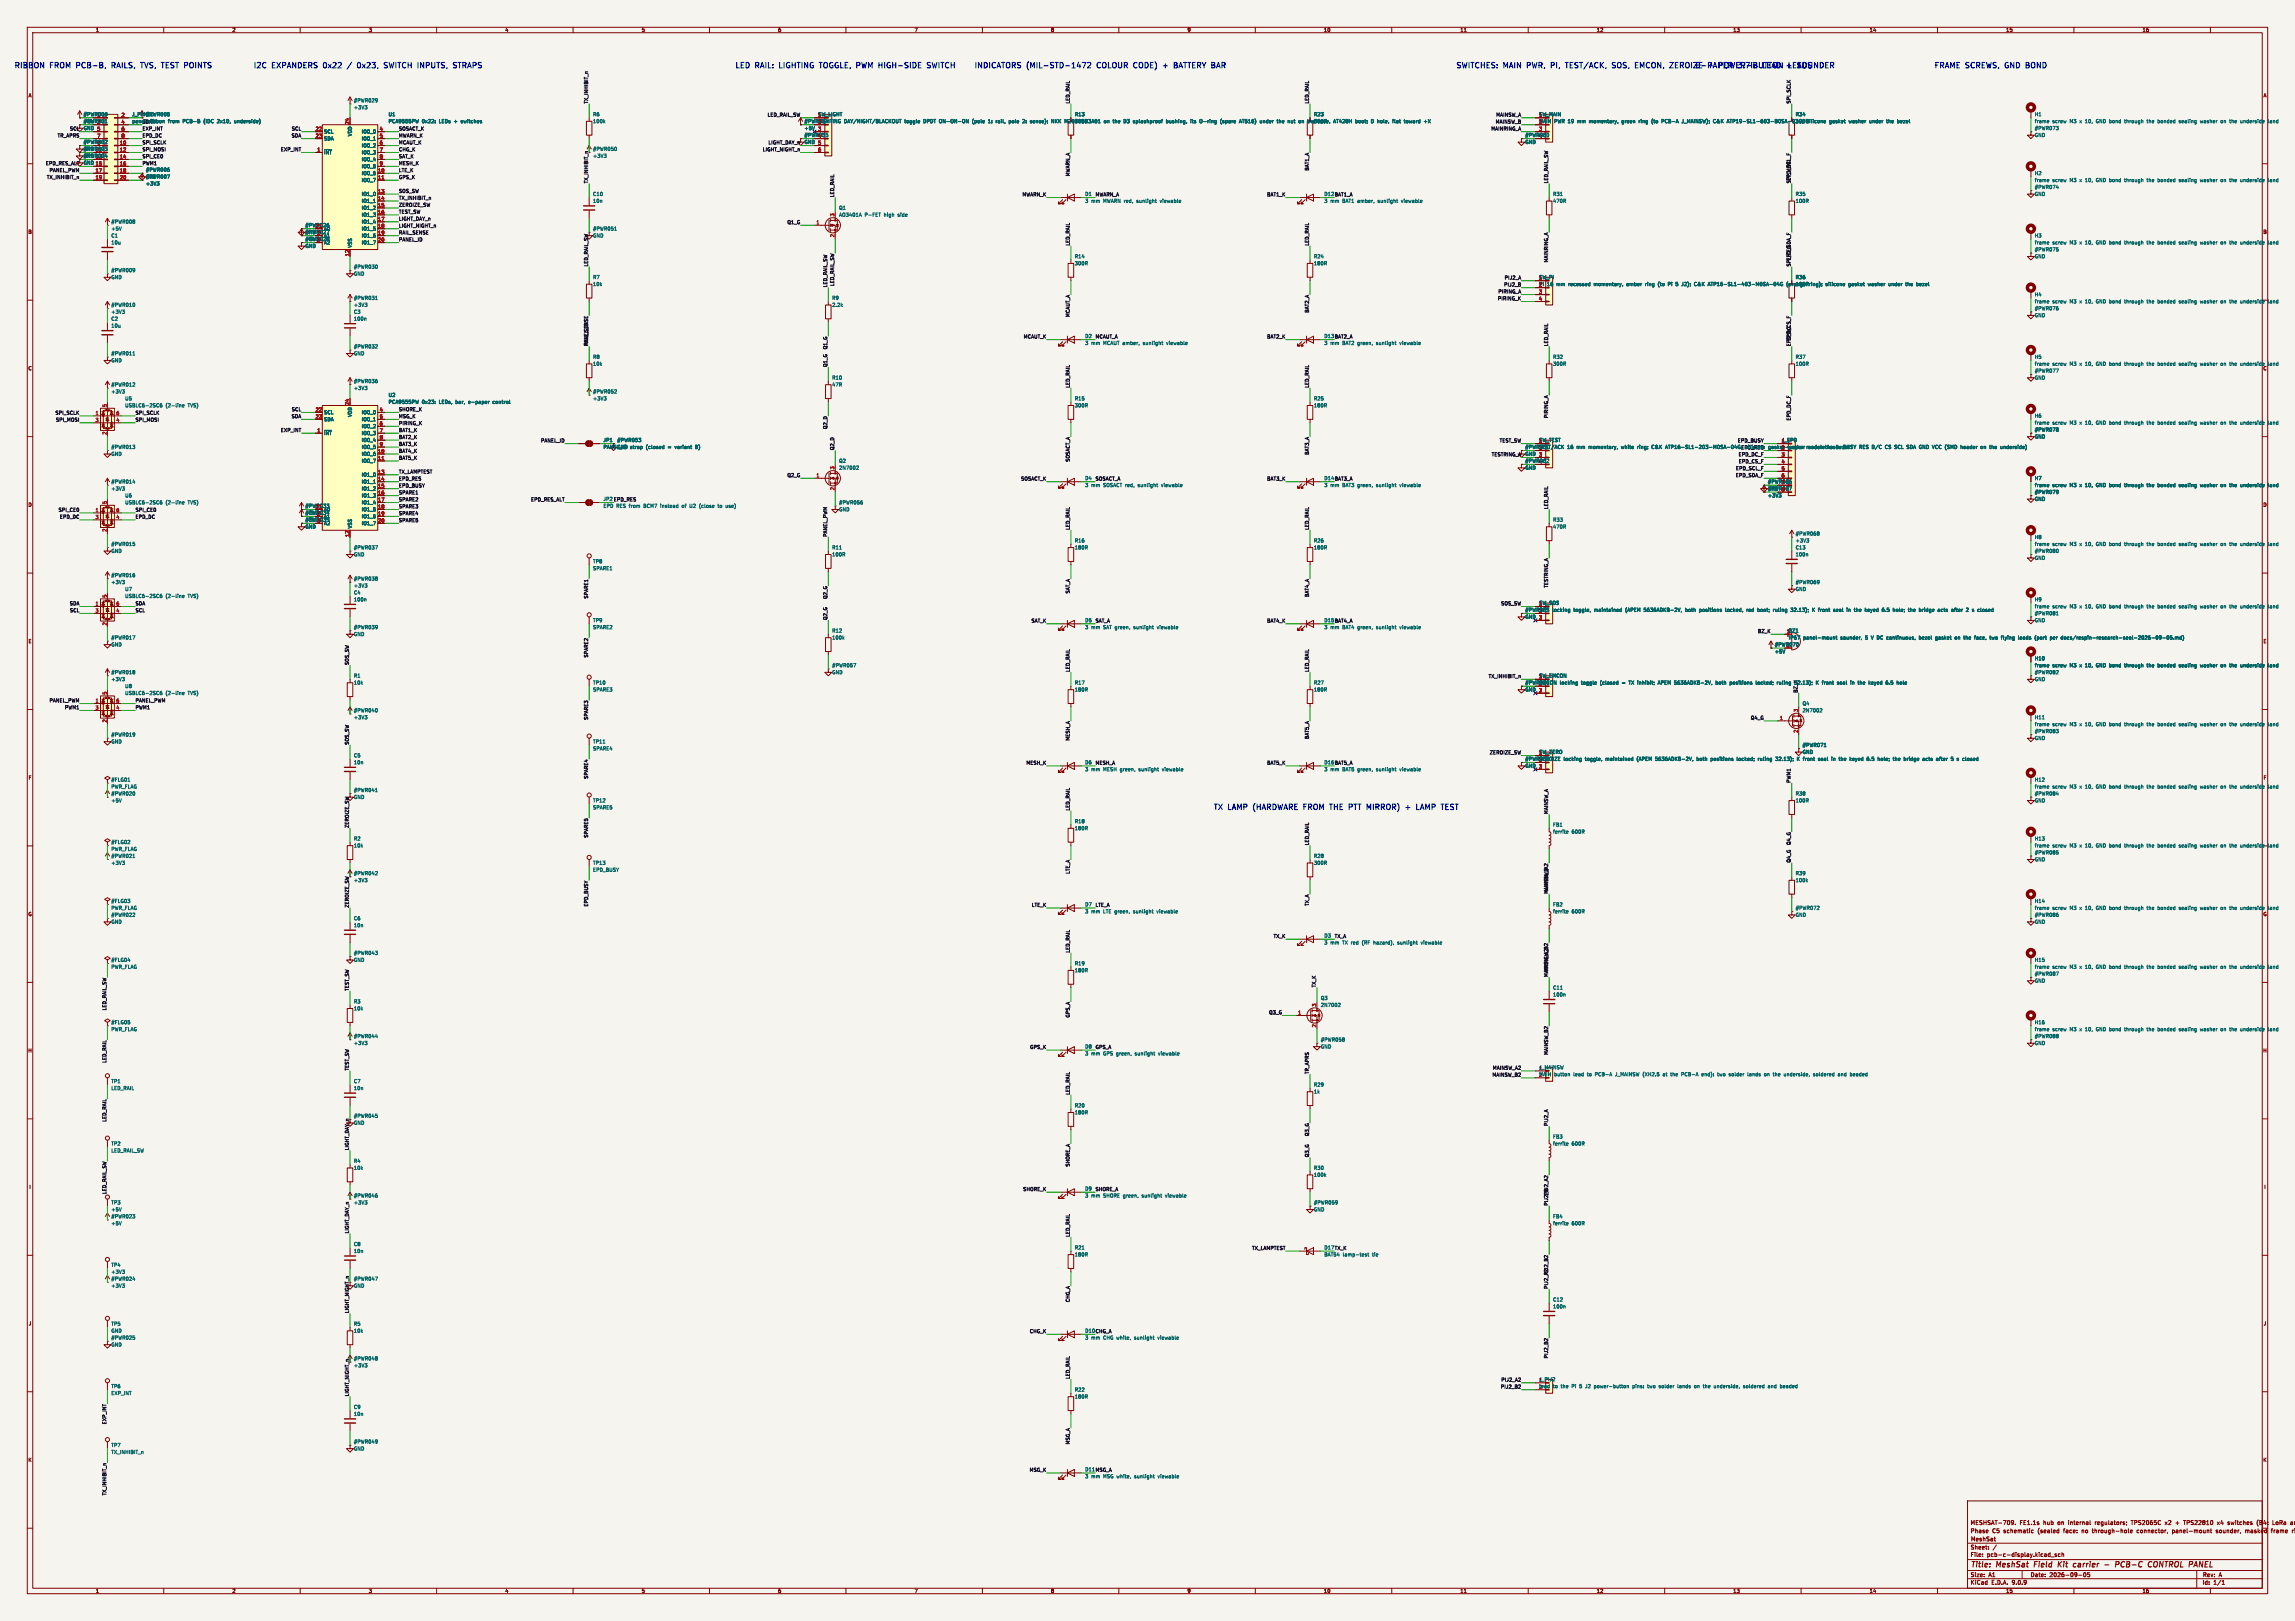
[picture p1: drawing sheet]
<svg xmlns="http://www.w3.org/2000/svg" width="841mm" height="594mm" viewBox="0 0 841 594" stroke-linecap="round" stroke-linejoin="round" font-family="sans-serif">
<defs><g id="words">
<g font-size="2.8" fill="#0000c2">
<text x="5.1" y="25.1">RIBBON</text>
<text x="18.5" y="25.1">FROM</text>
<text x="29" y="25.1">PCB-B,</text>
<text x="42.7" y="25.1">RAILS,</text>
<text x="54.2" y="25.1">TVS,</text>
<text x="62.6" y="25.1">TEST</text>
<text x="71.7" y="25.1">POINTS</text>
<text x="92.7" y="25.1">I2C</text>
<text x="99.9" y="25.1">EXPANDERS</text>
<text x="119.5" y="25.1">0x22</text>
<text x="133.5" y="25.1">0x23,</text>
<text x="144.1" y="25.1">SWITCH</text>
<text x="157.2" y="25.1">INPUTS,</text>
<text x="171.1" y="25.1">STRAPS</text>
<text x="269.2" y="25.1">LED</text>
<text x="277" y="25.1">RAIL:</text>
<text x="286.6" y="25.1">LIGHTING</text>
<text x="302.1" y="25.1">TOGGLE, PWM</text>
<text x="325.3" y="25.1">HIGH-SIDE</text>
<text x="343.9" y="25.1">SWITCH INDICATORS</text>
<text x="376.4" y="25.1">(MIL-STD-1472</text>
<text x="402.9" y="25.1">COLOUR</text>
<text x="417.2" y="25.1">CODE)</text>
<text x="428.7" y="25.1">+</text>
<text x="433.5" y="25.1">BATTERY BAR</text>
<text x="533.4" y="25.1">SWITCHES:</text>
<text x="551.2" y="25.1">MAIN</text>
<text x="560.5" y="25.1">PWR,</text>
<text x="570.1" y="25.1">PI,</text>
<text x="576.3" y="25.1">TEST/ACK,</text>
<text x="594.2" y="25.1">SOS,</text>
<text x="603.3" y="25.1">EMCON,</text>
<text x="616.9" y="25.1">ZEROIZE</text>
<text x="621" y="25.1">E-PAPER</text>
<text x="631.7" y="25.1">+</text>
<text x="636.5" y="25.1">POWER-BUTTON SOUNDER</text>
<text x="637.2" y="25.1">3.7in</text>
<text x="647" y="25.1">LEAD +</text>
<text x="662.8" y="25.1">LEADS</text>
<text x="708.7" y="25.1">FRAME SCREWS,</text>
<text x="735.7" y="25.1">GND</text>
<text x="744.1" y="25.1">BOND</text>
<text x="444.5" y="296.9">TX</text>
<text x="450.3" y="296.9">LAMP</text>
<text x="460.2" y="296.9">(HARDWARE FROM</text>
<text x="489.9" y="296.9">THE</text>
<text x="497.6" y="296.9">PTT</text>
<text x="505" y="296.9">MIRROR)</text>
<text x="520" y="296.9">+</text>
<text x="524.8" y="296.9">LAMP</text>
</g>
<g font-size="2.8" fill="#840000">
<text x="722" y="574.9">Title:</text>
<text x="731.7" y="574.9">MeshSat</text>
<text x="746.3" y="574.9">Field</text>
<text x="755.8" y="574.9">Kit</text>
<text x="762.2" y="574.9">carrier</text>
<text x="774.5" y="574.9">-</text>
<text x="779.3" y="574.9">PCB-C</text>
<text x="792.1" y="574.9">CONTROL</text>
<text x="807.8" y="574.9">PANEL</text>
</g>
<g font-size="2.1" fill="#840000">
<text x="722" y="562">Phase</text>
<text x="722" y="559">MESHSAT-709.</text>
<text x="730" y="562">C5</text>
<text x="734.2" y="562">schematic</text>
<text x="740.1" y="559">FE1.1s</text>
<text x="746.9" y="562">(sealed</text>
<text x="748.8" y="559">hub</text>
<text x="754.2" y="559">on</text>
<text x="756.5" y="562">face:</text>
<text x="758.2" y="559">internal</text>
<text x="763.3" y="562">no</text>
<text x="767.3" y="562">through-hole</text>
<text x="768.1" y="559">regulators;</text>
<text x="781.6" y="559">TPS2065C</text>
<text x="783.8" y="562">connector,</text>
<text x="794.2" y="559">x2</text>
<text x="796.9" y="562">panel-mount</text>
<text x="798.1" y="559">+</text>
<text x="801.3" y="559">TPS22810</text>
<text x="813.1" y="562">sounder,</text>
<text x="813.8" y="559">x4</text>
<text x="817.7" y="559">switches</text>
<text x="824" y="562">masked</text>
<text x="828.5" y="559">(B4:</text>
<text x="833.7" y="562">frame</text>
<text x="834.5" y="559">LoRa</text>
<text x="841.2" y="559">a</text>
<text x="722" y="568">Sheet:</text>
<text x="722" y="565.2">MeshSat</text>
<text x="722" y="570.7">File:</text>
<text x="728.1" y="570.7">pcb-c-display.kicad_sch</text>
<text x="722" y="580.9">KiCad</text>
<text x="722" y="578.1">Size:</text>
<text x="728.7" y="578.1">A1</text>
<text x="729.7" y="580.9">E.D.A.</text>
<text x="737.3" y="580.9">9.0.9</text>
<text x="744" y="578.1">Date:</text>
<text x="751" y="578.1">2026-09-05</text>
<text x="807" y="578.3">Rev:</text>
<text x="807" y="580.9">Id:</text>
<text x="811.1" y="580.9">1/1</text>
<text x="813.4" y="578.3">A</text>
</g>
<g font-size="1.8" fill="#840000">
<text x="35" y="11.9">1</text>
<text x="85" y="11.9">2</text>
<text x="135" y="11.9">3</text>
<text x="185" y="11.9">4</text>
<text x="235" y="11.9">5</text>
<text x="285" y="11.9">6</text>
<text x="335" y="11.9">7</text>
<text x="385" y="11.9">8</text>
<text x="435" y="11.9">9</text>
<text x="485" y="11.9">10</text>
<text x="535" y="11.9">11</text>
<text x="585" y="11.9">12</text>
<text x="635" y="11.9">13</text>
<text x="685" y="11.9">14</text>
<text x="735" y="11.9">15</text>
<text x="785" y="11.9">16</text>
<text x="10.3" y="35.9">A</text>
<text x="829.3" y="35.9">A</text>
<text x="48.3" y="42.8">J_PANEL</text>
<text x="10.3" y="85.9">B</text>
<text x="111.8" y="88.5">#PWR028</text>
<text x="111.8" y="86">#PWR027</text>
<text x="829.2" y="85.9">B</text>
<text x="10.3" y="135.9">C</text>
<text x="10.3" y="185.9">D</text>
<text x="829.2" y="185.9">D</text>
<text x="111.8" y="191.4">#PWR035</text>
<text x="111.8" y="188.8">#PWR034</text>
<text x="10.3" y="235.9">E</text>
<text x="829.3" y="235.9">E</text>
<text x="10.3" y="285.9">F</text>
<text x="829.3" y="285.9">F</text>
<text x="10.3" y="335.9">G</text>
<text x="829.2" y="335.9">G</text>
<text x="10.2" y="385.9">H</text>
<text x="829.2" y="385.9">H</text>
<text x="10.6" y="435.9">I</text>
<text x="829.6" y="435.9">I</text>
<text x="10.4" y="485.9">J</text>
<text x="829.4" y="485.9">J</text>
<text x="10.3" y="535.9">K</text>
<text x="829.2" y="535.9">K</text>
<text x="35" y="583.9">1</text>
<text x="85" y="583.9">2</text>
<text x="135" y="583.9">3</text>
<text x="185" y="583.9">4</text>
<text x="235" y="583.9">5</text>
<text x="285" y="583.9">6</text>
<text x="335" y="583.9">7</text>
<text x="385" y="583.9">8</text>
<text x="435" y="583.9">9</text>
<text x="485" y="583.9">10</text>
<text x="535" y="583.9">11</text>
<text x="585" y="583.9">12</text>
<text x="635" y="583.9">13</text>
<text x="685" y="583.9">14</text>
<text x="735" y="583.9">15</text>
<text x="785" y="583.9">16</text>
</g>
<g font-size="1.8" fill="#006464">
<text x="129.5" y="37.7">#PWR029</text>
<text x="129.5" y="40.2">+3V3</text>
<text x="30.5" y="45.3">#PWR001</text>
<text x="30.5" y="47.9">GND 5</text>
<text x="30.5" y="42.8">#PWR000</text>
<text x="30.5" y="45.3">+5V</text>
<text x="35.5" y="42.9">1</text>
<text x="35.5" y="45.5">3</text>
<text x="48.3" y="45.3">panelSDA</text>
<text x="53.3" y="42.8">#PWR005</text>
<text x="53.3" y="45.3">+5V</text>
<text x="54.6" y="45.3">ribbon</text>
<text x="61.8" y="45.3">from</text>
<text x="67.3" y="45.3">PCB-B</text>
<text x="75.1" y="45.3">(IDC</text>
<text x="80.3" y="45.3">2x10,</text>
<text x="86.7" y="45.3">underside)</text>
<text x="142.2" y="42.8">U1</text>
<text x="142.2" y="45.3">PCA9555PW</text>
<text x="154.6" y="45.3">0x22:</text>
<text x="161" y="45.3">LEDs</text>
<text x="166.7" y="45.3">+</text>
<text x="169.4" y="45.3">switches</text>
<text x="217.2" y="42.8">R6</text>
<text x="217.2" y="45.3">100k</text>
<text x="294.6" y="45.3">#PWR054</text>
<text x="294.6" y="47.9">+5V</text>
<text x="299.7" y="42.8">SW_LIGHT</text>
<text x="299.7" y="45.3">LIGHTING DAY/NIGHT/BLACKOUT</text>
<text x="331.6" y="45.3">toggle</text>
<text x="338.7" y="45.3">DPDT ON-ON-ON</text>
<text x="357" y="45.3">(pole</text>
<text x="363.1" y="45.3">1:</text>
<text x="366" y="45.3">rail,</text>
<text x="371" y="45.3">pole</text>
<text x="376.2" y="45.3">2:</text>
<text x="379.2" y="45.3">sense);</text>
<text x="387.2" y="45.3">NKK</text>
<text x="392.3" y="45.3">M2044SD3A01</text>
<text x="393.7" y="45.3">300R</text>
<text x="393.7" y="42.8">R13</text>
<text x="406.9" y="45.3">on</text>
<text x="410.4" y="45.3">the</text>
<text x="414.5" y="45.3">D3</text>
<text x="418.2" y="45.3">splashproof</text>
<text x="430.5" y="45.3">bushing,</text>
<text x="439.6" y="45.3">its</text>
<text x="443.2" y="45.3">O-ring</text>
<text x="450.9" y="45.3">(spare</text>
<text x="458.1" y="45.3">AT516)</text>
<text x="465.9" y="45.3">under</text>
<text x="472.3" y="45.3">the</text>
<text x="476.5" y="45.3">nut</text>
<text x="480.7" y="45.3">on</text>
<text x="481.3" y="45.3">300R</text>
<text x="481.3" y="42.8">R23</text>
<text x="484.1" y="45.3">the</text>
<text x="488.3" y="45.3">face,</text>
<text x="494.1" y="45.3">AT428H</text>
<text x="502.3" y="45.3">boot;</text>
<text x="508.2" y="45.3">D hole,</text>
<text x="516.5" y="45.3">flat</text>
<text x="520.9" y="45.3">toward</text>
<text x="563.9" y="45.3">MAIN</text>
<text x="563.9" y="42.8">SW_MAIN</text>
<text x="569.5" y="45.3">PWR 19</text>
<text x="578.3" y="45.3">mm</text>
<text x="582.8" y="45.3">momentary,</text>
<text x="595" y="45.3">green</text>
<text x="601.5" y="45.3">ring</text>
<text x="606.3" y="45.3">(to</text>
<text x="610.2" y="45.3">PCB-A</text>
<text x="617.8" y="45.3">J_MAINSW);</text>
<text x="629.5" y="45.3">C&amp;K</text>
<text x="634.8" y="45.3">ATP19-SL1-603-B0SA-03G;</text>
<text x="657.9" y="45.3">100R</text>
<text x="657.9" y="42.8">R34</text>
<text x="664.2" y="45.3">silicone</text>
<text x="672.7" y="45.3">gasket</text>
<text x="680.1" y="45.3">washer</text>
<text x="687.8" y="45.3">under</text>
<text x="694.3" y="45.3">the</text>
<text x="698.4" y="45.3">bezel</text>
<text x="745.5" y="47.9">#PWR073</text>
<text x="745.5" y="42.8">H1</text>
<text x="745.5" y="45.3">frame</text>
<text x="752.1" y="45.3">screw</text>
<text x="758.6" y="45.3">M3</text>
<text x="762.4" y="45.3">x</text>
<text x="764.6" y="45.3">10,</text>
<text x="768.8" y="45.3">GND bond</text>
<text x="779.6" y="45.3">through</text>
<text x="788.1" y="45.3">the</text>
<text x="792.2" y="45.3">bonded</text>
<text x="800.2" y="45.3">sealing</text>
<text x="808.2" y="45.3">washer</text>
<text x="815.9" y="45.3">on</text>
<text x="819.4" y="45.3">the</text>
<text x="823.5" y="45.3">underside</text>
<text x="833.9" y="45.3">land</text>
<text x="30.5" y="52.9">#PWR002</text>
<text x="35.5" y="53.1">9</text>
<text x="118.6" y="49.1">SCL</text>
<text x="118.6" y="51.7">SDA</text>
<text x="129.1" y="50.1" transform="rotate(-90 129.1 50.1)">VDD</text>
<text x="132.4" y="49.1">IO0_0</text>
<text x="132.4" y="51.7">IO0_1</text>
<text x="294.6" y="50.4">#PWR055</text>
<text x="558.8" y="50.4">#PWR060</text>
<text x="558.8" y="52.9">GND</text>
<text x="563.8" y="50.5">4</text>
<text x="745.5" y="50.4">GND</text>
<text x="30.5" y="55.5">GND 11</text>
<text x="30.5" y="55.5">#PWR003</text>
<text x="30.5" y="58">GND 13</text>
<text x="30.5" y="58">#PWR004</text>
<text x="118.6" y="56.7">~{INT}</text>
<text x="132.4" y="54.2">IO0_2</text>
<text x="132.4" y="56.7">IO0_3</text>
<text x="132.4" y="59.3">IO0_4</text>
<text x="217.2" y="55.5">#PWR050</text>
<text x="217.2" y="58">+3V3</text>
<text x="30.5" y="60.6">GND 15</text>
<text x="53.3" y="63.1">#PWR006</text>
<text x="53.3" y="65.6">GND</text>
<text x="53.3" y="65.6">#PWR007</text>
<text x="132.4" y="61.8">IO0_5</text>
<text x="132.4" y="64.4">IO0_6</text>
<text x="745.5" y="64.4">H2</text>
<text x="53.3" y="68.2">+3V3</text>
<text x="132.4" y="66.9">IO0_7</text>
<text x="132.4" y="72">IO1_0</text>
<text x="217.2" y="72">C10</text>
<text x="397.5" y="72">D1</text>
<text x="569" y="72">R31</text>
<text x="657.9" y="72">R35</text>
<text x="745.5" y="69.4">#PWR074</text>
<text x="745.5" y="72">GND</text>
<text x="745.5" y="66.9">frame</text>
<text x="752.1" y="66.9">screw</text>
<text x="758.6" y="66.9">M3</text>
<text x="762.4" y="66.9">x</text>
<text x="764.6" y="66.9">10,</text>
<text x="768.8" y="66.9">GND bond</text>
<text x="779.6" y="66.9">through</text>
<text x="788.1" y="66.9">the</text>
<text x="792.2" y="66.9">bonded</text>
<text x="800.2" y="66.9">sealing</text>
<text x="808.2" y="66.9">washer</text>
<text x="815.9" y="66.9">on</text>
<text x="819.4" y="66.9">the</text>
<text x="823.5" y="66.9">underside</text>
<text x="833.9" y="66.9">land</text>
<text x="132.4" y="74.5">IO1_1</text>
<text x="132.4" y="77.1">IO1_2</text>
<text x="217.2" y="74.5">10n</text>
<text x="307.3" y="77.1">Q1</text>
<text x="397.5" y="74.5">3</text>
<text x="399.9" y="74.5">mm</text>
<text x="404.5" y="74.5">MWARN red,</text>
<text x="417" y="74.5">sunlight</text>
<text x="425.8" y="74.5">viewable</text>
<text x="485.1" y="74.5">3</text>
<text x="487.5" y="74.5">mm</text>
<text x="492.1" y="74.5">BAT1</text>
<text x="497.8" y="74.5">amber,</text>
<text x="505.4" y="74.5">sunlight</text>
<text x="514.2" y="74.5">viewable</text>
<text x="569" y="74.5">470R</text>
<text x="657.9" y="74.5">100R</text>
<text x="40.6" y="82.1">#PWR008</text>
<text x="132.4" y="79.6">IO1_3</text>
<text x="132.4" y="82.1">IO1_4</text>
<text x="307.3" y="79.6">AO3401A</text>
<text x="316.9" y="79.6">P-FET</text>
<text x="324.1" y="79.6">high</text>
<text x="329.3" y="79.6">side</text>
<text x="40.6" y="84.7">+5V</text>
<text x="40.6" y="87.2">C1</text>
<text x="40.6" y="89.8">10u</text>
<text x="118.6" y="84.7">A0</text>
<text x="118.6" y="87.2">A1</text>
<text x="118.6" y="89.8">A2</text>
<text x="132.4" y="84.7">IO1_5</text>
<text x="132.4" y="87.2">IO1_6</text>
<text x="132.4" y="89.8">IO1_7</text>
<text x="217.2" y="84.7">#PWR051</text>
<text x="217.2" y="87.2">GND</text>
<text x="745.5" y="87.2">H3</text>
<text x="745.5" y="89.8">frame</text>
<text x="752.1" y="89.8">screw</text>
<text x="758.6" y="89.8">M3</text>
<text x="762.4" y="89.8">x</text>
<text x="764.6" y="89.8">10,</text>
<text x="768.8" y="89.8">GND bond</text>
<text x="779.6" y="89.8">through</text>
<text x="788.1" y="89.8">the</text>
<text x="792.2" y="89.8">bonded</text>
<text x="800.2" y="89.8">sealing</text>
<text x="808.2" y="89.8">washer</text>
<text x="815.9" y="89.8">on</text>
<text x="819.4" y="89.8">the</text>
<text x="823.5" y="89.8">underside</text>
<text x="833.9" y="89.8">land</text>
<text x="111.8" y="91">GND</text>
<text x="129.1" y="90.9" transform="rotate(-90 129.1 90.9)">VSS</text>
<text x="393.7" y="94.8">R14</text>
<text x="481.3" y="94.8">R24</text>
<text x="745.5" y="92.3">#PWR075</text>
<text x="745.5" y="94.8">GND</text>
<text x="40.6" y="99.9">#PWR009</text>
<text x="129.5" y="98.7">#PWR030</text>
<text x="129.5" y="101.2">GND</text>
<text x="393.7" y="97.4">300R</text>
<text x="481.3" y="97.4">180R</text>
<text x="40.6" y="102.5">GND</text>
<text x="217.2" y="102.5">R7</text>
<text x="217.2" y="105">10k</text>
<text x="563.9" y="102.5">SW_PI</text>
<text x="563.9" y="105">PI</text>
<text x="566.9" y="105">16</text>
<text x="570.5" y="105">mm</text>
<text x="575.1" y="105">recessed</text>
<text x="584.6" y="105">momentary,</text>
<text x="596.8" y="105">amber</text>
<text x="603.8" y="105">ring</text>
<text x="608.7" y="105">(to</text>
<text x="612.6" y="105">Pi</text>
<text x="615.6" y="105">5</text>
<text x="618" y="105">J2);</text>
<text x="622.8" y="105">C&amp;K</text>
<text x="628.1" y="105">ATP16-SL1-403-M0SA-04G</text>
<text x="657" y="105">(orange</text>
<text x="657.9" y="105">100R</text>
<text x="657.9" y="102.5">R36</text>
<text x="665.5" y="105">ring);</text>
<text x="671.8" y="105">silicone</text>
<text x="680.4" y="105">gasket</text>
<text x="687.7" y="105">washer</text>
<text x="695.4" y="105">under</text>
<text x="701.9" y="105">the</text>
<text x="706" y="105">bezel</text>
<text x="40.6" y="112.6">#PWR010</text>
<text x="129.5" y="110.1">#PWR031</text>
<text x="129.5" y="112.6">+3V3</text>
<text x="304.8" y="110.1">R9</text>
<text x="304.8" y="112.6">2.2k</text>
<text x="745.5" y="113.9">#PWR076</text>
<text x="745.5" y="108.8">H4</text>
<text x="745.5" y="111.4">frame</text>
<text x="752.1" y="111.4">screw</text>
<text x="758.6" y="111.4">M3</text>
<text x="762.4" y="111.4">x</text>
<text x="764.6" y="111.4">10,</text>
<text x="768.8" y="111.4">GND bond</text>
<text x="779.6" y="111.4">through</text>
<text x="788.1" y="111.4">the</text>
<text x="792.2" y="111.4">bonded</text>
<text x="800.2" y="111.4">sealing</text>
<text x="808.2" y="111.4">washer</text>
<text x="815.9" y="111.4">on</text>
<text x="819.4" y="111.4">the</text>
<text x="823.5" y="111.4">underside</text>
<text x="833.9" y="111.4">land</text>
<text x="40.6" y="117.7">C2</text>
<text x="40.6" y="115.2">+3V3</text>
<text x="129.5" y="115.2">C3</text>
<text x="129.5" y="117.7">100n</text>
<text x="745.5" y="116.4">GND</text>
<text x="40.6" y="120.2">10u</text>
<text x="397.5" y="124.1">D2</text>
<text x="40.6" y="130.4">#PWR011</text>
<text x="129.5" y="127.9">#PWR032</text>
<text x="129.5" y="130.4">GND</text>
<text x="217.2" y="131.7">R8</text>
<text x="397.5" y="126.6">3</text>
<text x="399.9" y="126.6">mm</text>
<text x="404.5" y="126.6">MCAUT amber,</text>
<text x="419.4" y="126.6">sunlight</text>
<text x="428.2" y="126.6">viewable</text>
<text x="485.1" y="126.6">3</text>
<text x="487.5" y="126.6">mm</text>
<text x="492.1" y="126.6">BAT2</text>
<text x="497.8" y="126.6">green,</text>
<text x="504.8" y="126.6">sunlight</text>
<text x="513.6" y="126.6">viewable</text>
<text x="569" y="131.7">R32</text>
<text x="657.9" y="131.7">R37</text>
<text x="745.5" y="131.7">H5</text>
<text x="40.6" y="132.9">GND</text>
<text x="217.2" y="134.2">10k</text>
<text x="569" y="134.2">300R</text>
<text x="657.9" y="134.2">100R</text>
<text x="745.5" y="136.8">#PWR077</text>
<text x="745.5" y="134.2">frame</text>
<text x="752.1" y="134.2">screw</text>
<text x="758.6" y="134.2">M3</text>
<text x="762.4" y="134.2">x</text>
<text x="764.6" y="134.2">10,</text>
<text x="768.8" y="134.2">GND bond</text>
<text x="779.6" y="134.2">through</text>
<text x="788.1" y="134.2">the</text>
<text x="792.2" y="134.2">bonded</text>
<text x="800.2" y="134.2">sealing</text>
<text x="808.2" y="134.2">washer</text>
<text x="815.9" y="134.2">on</text>
<text x="819.4" y="134.2">the</text>
<text x="823.5" y="134.2">underside</text>
<text x="829.2" y="135.9">C</text>
<text x="833.9" y="134.2">land</text>
<text x="40.6" y="141.8">#PWR012</text>
<text x="129.5" y="140.6">#PWR036</text>
<text x="129.5" y="143.1">+3V3</text>
<text x="304.8" y="139.3">R10</text>
<text x="304.8" y="141.8">47R</text>
<text x="745.5" y="139.3">GND</text>
<text x="40.6" y="144.4">+3V3</text>
<text x="45.7" y="149.5">USBLC6-2SC6</text>
<text x="45.7" y="146.9">U5</text>
<text x="60.7" y="149.5">(2-line</text>
<text x="69" y="149.5">TVS)</text>
<text x="142.2" y="148.2">PCA9555PW</text>
<text x="142.2" y="145.6">U2</text>
<text x="154.6" y="148.2">0x23:</text>
<text x="161" y="148.2">LEDs,</text>
<text x="167.3" y="148.2">bar,</text>
<text x="172.2" y="148.2">e-paper</text>
<text x="181.3" y="148.2">control</text>
<text x="217.2" y="144.4">#PWR052</text>
<text x="217.2" y="146.9">+3V3</text>
<text x="393.7" y="149.5">300R</text>
<text x="393.7" y="146.9">R15</text>
<text x="481.3" y="149.5">180R</text>
<text x="481.3" y="146.9">R25</text>
<text x="118.6" y="152">SCL</text>
<text x="118.6" y="154.5">SDA</text>
<text x="129.1" y="152.9" transform="rotate(-90 129.1 152.9)">VDD</text>
<text x="132.4" y="152">IO0_0</text>
<text x="132.4" y="154.5">IO0_1</text>
<text x="745.5" y="153.3">H6</text>
<text x="745.5" y="155.8">frame</text>
<text x="752.1" y="155.8">screw</text>
<text x="758.6" y="155.8">M3</text>
<text x="762.4" y="155.8">x</text>
<text x="764.6" y="155.8">10,</text>
<text x="768.8" y="155.8">GND bond</text>
<text x="779.6" y="155.8">through</text>
<text x="788.1" y="155.8">the</text>
<text x="792.2" y="155.8">bonded</text>
<text x="800.2" y="155.8">sealing</text>
<text x="808.2" y="155.8">washer</text>
<text x="815.9" y="155.8">on</text>
<text x="819.4" y="155.8">the</text>
<text x="823.5" y="155.8">underside</text>
<text x="833.9" y="155.8">land</text>
<text x="118.6" y="159.6">~{INT}</text>
<text x="132.4" y="157.1">IO0_2</text>
<text x="132.4" y="159.6">IO0_3</text>
<text x="745.5" y="158.3">#PWR078</text>
<text x="745.5" y="160.9">GND</text>
<text x="40.6" y="164.7">#PWR013</text>
<text x="40.6" y="167.2">GND</text>
<text x="132.4" y="162.2">IO0_4</text>
<text x="132.4" y="164.7">IO0_5</text>
<text x="132.4" y="167.2">IO0_6</text>
<text x="221" y="162.2">JP1</text>
<text x="221" y="164.7">PANEL_ID</text>
<text x="226.1" y="162.2">#PWR053</text>
<text x="226.1" y="164.7">GND strap</text>
<text x="236.9" y="164.7">(closed</text>
<text x="245.1" y="164.7">=</text>
<text x="247.8" y="164.7">variant</text>
<text x="255.5" y="164.7">B)</text>
<text x="558.8" y="164.7">#PWR061</text>
<text x="558.8" y="167.2">GND 3</text>
<text x="563.8" y="164.8">2</text>
<text x="563.9" y="164.7">TEST/ACK</text>
<text x="563.9" y="162.2">SW_TEST</text>
<text x="574.3" y="164.7">16</text>
<text x="577.9" y="164.7">mm</text>
<text x="582.5" y="164.7">momentary,</text>
<text x="594.6" y="164.7">white</text>
<text x="600.7" y="164.7">ring;</text>
<text x="606.2" y="164.7">C&amp;K</text>
<text x="611.5" y="164.7">ATP16-SL1-203-M0SA-04G;</text>
<text x="637.9" y="164.8">EPD_RES</text>
<text x="641" y="164.7">silicone</text>
<text x="649.5" y="164.7">gasket</text>
<text x="652.8" y="164.7">e-paper</text>
<text x="652.8" y="162.2">J_EPD</text>
<text x="656.9" y="164.7">washermodule</text>
<text x="664.6" y="164.7">under lead:</text>
<text x="671.1" y="164.7">the</text>
<text x="675.2" y="164.7">bezel</text>
<text x="681.9" y="164.7">RES D/C</text>
<text x="691.7" y="164.7">CS SCL SDA GND VCC (SMD</text>
<text x="720.6" y="164.7">header</text>
<text x="728.2" y="164.7">on</text>
<text x="731.7" y="164.7">the</text>
<text x="735.8" y="164.7">underside)</text>
<text x="132.4" y="169.8">IO0_7</text>
<text x="307.3" y="169.8">Q2</text>
<text x="307.3" y="172.3">2N7002</text>
<text x="558.8" y="169.8">#PWR062</text>
<text x="558.8" y="172.3">GND</text>
<text x="563.8" y="169.9">4</text>
<text x="40.6" y="177.4">#PWR014</text>
<text x="40.6" y="179.9">+3V3</text>
<text x="132.4" y="174.9">IO1_0</text>
<text x="132.4" y="177.4">IO1_1</text>
<text x="132.4" y="179.9">IO1_2</text>
<text x="397.5" y="176.1">D4</text>
<text x="397.5" y="178.7">3</text>
<text x="399.9" y="178.7">mm</text>
<text x="404.5" y="178.7">SOSACT red,</text>
<text x="417.5" y="178.7">sunlight</text>
<text x="426.3" y="178.7">viewable</text>
<text x="485.1" y="178.7">3</text>
<text x="487.5" y="178.7">mm</text>
<text x="492.1" y="178.7">BAT3</text>
<text x="497.8" y="178.7">green,</text>
<text x="504.8" y="178.7">sunlight</text>
<text x="513.6" y="178.7">viewable</text>
<text x="647.7" y="177.4">#PWR066</text>
<text x="647.7" y="179.9">#PWR067</text>
<text x="745.5" y="176.1">H7</text>
<text x="745.5" y="178.7">frame</text>
<text x="752.1" y="178.7">screw</text>
<text x="758.6" y="178.7">M3</text>
<text x="762.4" y="178.7">x</text>
<text x="764.6" y="178.7">10,</text>
<text x="768.8" y="178.7">GND bond</text>
<text x="779.6" y="178.7">through</text>
<text x="788.1" y="178.7">the</text>
<text x="792.2" y="178.7">bonded</text>
<text x="800.2" y="178.7">sealing</text>
<text x="808.2" y="178.7">washer</text>
<text x="815.9" y="178.7">on</text>
<text x="819.4" y="178.7">the</text>
<text x="823.5" y="178.7">underside</text>
<text x="833.9" y="178.7">land</text>
<text x="45.7" y="185">USBLC6-2SC6</text>
<text x="45.7" y="182.5">U6</text>
<text x="60.7" y="185">(2-line</text>
<text x="69" y="185">TVS)</text>
<text x="132.4" y="182.5">IO1_3</text>
<text x="132.4" y="185">IO1_4</text>
<text x="307.3" y="185">#PWR056</text>
<text x="647.7" y="182.5">+3V3</text>
<text x="745.5" y="181.2">#PWR079</text>
<text x="745.5" y="183.7">GND</text>
<text x="118.6" y="187.6">A0</text>
<text x="118.6" y="190.1">A1</text>
<text x="132.4" y="187.6">IO1_5</text>
<text x="132.4" y="190.1">IO1_6</text>
<text x="221" y="186.3">EPD RES from</text>
<text x="236.2" y="186.3">BCM7</text>
<text x="242.5" y="186.3">instead</text>
<text x="250.6" y="186.3">of</text>
<text x="253.7" y="186.3">U2</text>
<text x="257.4" y="186.3">(close</text>
<text x="264.4" y="186.3">to</text>
<text x="267.4" y="186.3">use)</text>
<text x="307.3" y="187.6">GND</text>
<text x="569" y="191.4">R33</text>
<text x="111.8" y="193.9">GND</text>
<text x="118.6" y="192.6">A2</text>
<text x="129.1" y="193.8" transform="rotate(-90 129.1 193.8)">VSS</text>
<text x="132.4" y="192.6">IO1_7</text>
<text x="569" y="193.9">470R</text>
<text x="657.9" y="196.4">#PWR068</text>
<text x="745.5" y="197.7">H8</text>
<text x="40.6" y="200.3">#PWR015</text>
<text x="40.6" y="202.8">GND</text>
<text x="129.5" y="201.5">#PWR037</text>
<text x="304.8" y="201.5">R11</text>
<text x="393.7" y="201.5">180R</text>
<text x="393.7" y="199">R16</text>
<text x="481.3" y="201.5">180R</text>
<text x="481.3" y="199">R26</text>
<text x="657.9" y="199">+3V3</text>
<text x="657.9" y="201.5">C13</text>
<text x="745.5" y="202.8">#PWR080</text>
<text x="745.5" y="200.3">frame</text>
<text x="752.1" y="200.3">screw</text>
<text x="758.6" y="200.3">M3</text>
<text x="762.4" y="200.3">x</text>
<text x="764.6" y="200.3">10,</text>
<text x="768.8" y="200.3">GND bond</text>
<text x="779.6" y="200.3">through</text>
<text x="788.1" y="200.3">the</text>
<text x="792.2" y="200.3">bonded</text>
<text x="800.2" y="200.3">sealing</text>
<text x="808.2" y="200.3">washer</text>
<text x="815.9" y="200.3">on</text>
<text x="819.4" y="200.3">the</text>
<text x="823.5" y="200.3">underside</text>
<text x="833.9" y="200.3">land</text>
<text x="129.5" y="204.1">GND</text>
<text x="217.2" y="206.6">TP8</text>
<text x="217.2" y="209.1">SPARE1</text>
<text x="304.8" y="204.1">100R</text>
<text x="657.9" y="204.1">100n</text>
<text x="745.5" y="205.3">GND</text>
<text x="40.6" y="211.7">#PWR016</text>
<text x="40.6" y="214.2">+3V3</text>
<text x="129.5" y="213">#PWR038</text>
<text x="129.5" y="215.5">+3V3</text>
<text x="657.9" y="214.2">#PWR069</text>
<text x="45.7" y="219.3">USBLC6-2SC6</text>
<text x="45.7" y="216.8">U7</text>
<text x="60.7" y="219.3">(2-line</text>
<text x="69" y="219.3">TVS)</text>
<text x="129.5" y="218">C4</text>
<text x="129.5" y="220.6">100n</text>
<text x="563.9" y="221.8">SW_SOS</text>
<text x="657.9" y="216.8">GND</text>
<text x="745.5" y="220.6">H9</text>
<text x="558.8" y="224.4">#PWR063</text>
<text x="558.8" y="226.9">GND 3</text>
<text x="563.8" y="224.5">2</text>
<text x="563.9" y="224.4">SOS locking</text>
<text x="576.8" y="224.4">toggle,</text>
<text x="584.5" y="224.4">maintained</text>
<text x="596.1" y="224.4">(APEM</text>
<text x="603.1" y="224.4">5636ADKB-2V,</text>
<text x="618.5" y="224.4">both</text>
<text x="623.9" y="224.4">positions</text>
<text x="633.6" y="224.4">locked,</text>
<text x="641.6" y="224.4">red</text>
<text x="645.7" y="224.4">boot;</text>
<text x="651.7" y="224.4">ruling</text>
<text x="658.4" y="224.4">32.13);</text>
<text x="666.4" y="224.4">K</text>
<text x="668.9" y="224.4">front</text>
<text x="674.6" y="224.4">seal</text>
<text x="679.7" y="224.4">in</text>
<text x="682.6" y="224.4">the</text>
<text x="686.7" y="224.4">keyed</text>
<text x="693.2" y="224.4">6.5</text>
<text x="697.4" y="224.4">hole;</text>
<text x="703.3" y="224.4">the</text>
<text x="707.4" y="224.4">bridge</text>
<text x="714.5" y="224.4">acts</text>
<text x="719.7" y="224.4">after</text>
<text x="725.3" y="224.4">2</text>
<text x="727.7" y="224.4">s</text>
<text x="729.9" y="224.4">closed</text>
<text x="745.5" y="225.7">#PWR081</text>
<text x="745.5" y="223.1">frame</text>
<text x="752.1" y="223.1">screw</text>
<text x="758.6" y="223.1">M3</text>
<text x="762.4" y="223.1">x</text>
<text x="764.6" y="223.1">10,</text>
<text x="768.8" y="223.1">GND bond</text>
<text x="779.6" y="223.1">through</text>
<text x="788.1" y="223.1">the</text>
<text x="792.2" y="223.1">bonded</text>
<text x="800.2" y="223.1">sealing</text>
<text x="808.2" y="223.1">washer</text>
<text x="815.9" y="223.1">on</text>
<text x="819.4" y="223.1">the</text>
<text x="823.5" y="223.1">underside</text>
<text x="833.9" y="223.1">land</text>
<text x="129.5" y="230.7">#PWR039</text>
<text x="129.5" y="233.3">GND</text>
<text x="217.2" y="228.2">TP9</text>
<text x="217.2" y="230.7">SPARE2</text>
<text x="304.8" y="232">R12</text>
<text x="397.5" y="228.2">D5</text>
<text x="397.5" y="230.7">3</text>
<text x="399.9" y="230.7">mm</text>
<text x="404.5" y="230.7">SAT green,</text>
<text x="415.9" y="230.7">sunlight</text>
<text x="424.7" y="230.7">viewable</text>
<text x="485.1" y="230.7">3</text>
<text x="487.5" y="230.7">mm</text>
<text x="492.1" y="230.7">BAT4</text>
<text x="497.8" y="230.7">green,</text>
<text x="504.8" y="230.7">sunlight</text>
<text x="513.6" y="230.7">viewable</text>
<text x="745.5" y="228.2">GND</text>
<text x="40.6" y="234.5">#PWR017</text>
<text x="40.6" y="237.1">GND</text>
<text x="304.8" y="234.5">100k</text>
<text x="650.2" y="237.1">#PWR070</text>
<text x="650.2" y="239.6">+5V</text>
<text x="654.6" y="237.2">2</text>
<text x="655.3" y="234.5">IP67</text>
<text x="660.8" y="234.5">panel-mount</text>
<text x="674.6" y="234.5">sounder,</text>
<text x="683.9" y="234.5">5</text>
<text x="686.3" y="234.5">V DC continuous,</text>
<text x="704.3" y="234.5">bezel</text>
<text x="710.5" y="234.5">gasket</text>
<text x="717.9" y="234.5">on</text>
<text x="721.3" y="234.5">the</text>
<text x="725.5" y="234.5">face,</text>
<text x="731.3" y="234.5">two</text>
<text x="735.7" y="234.5">flying</text>
<text x="742.1" y="234.5">leads</text>
<text x="748.4" y="234.5">(part</text>
<text x="754.2" y="234.5">per</text>
<text x="758.4" y="234.5">docs/respin-research-seal-2026-09-05.md)</text>
<text x="304.8" y="244.7">#PWR057</text>
<text x="745.5" y="242.2">H10</text>
<text x="745.5" y="244.7">frame</text>
<text x="752.1" y="244.7">screw</text>
<text x="758.6" y="244.7">M3</text>
<text x="762.4" y="244.7">x</text>
<text x="764.6" y="244.7">10,</text>
<text x="768.8" y="244.7">GND bond</text>
<text x="779.6" y="244.7">through</text>
<text x="788.1" y="244.7">the</text>
<text x="792.2" y="244.7">bonded</text>
<text x="800.2" y="244.7">sealing</text>
<text x="808.2" y="244.7">washer</text>
<text x="815.9" y="244.7">on</text>
<text x="819.4" y="244.7">the</text>
<text x="823.5" y="244.7">underside</text>
<text x="833.9" y="244.7">land</text>
<text x="40.6" y="247.2">#PWR018</text>
<text x="40.6" y="249.8">+3V3</text>
<text x="129.5" y="248.5">R1</text>
<text x="129.5" y="251.1">10k</text>
<text x="217.2" y="251.1">TP10</text>
<text x="304.8" y="247.2">GND</text>
<text x="393.7" y="251.1">R17</text>
<text x="481.3" y="251.1">R27</text>
<text x="558.8" y="251.1">#PWR064</text>
<text x="563.8" y="251.2">2</text>
<text x="563.9" y="248.5">SW_EMCON</text>
<text x="563.9" y="251.1">EMCON locking</text>
<text x="579.6" y="251.1">toggle</text>
<text x="586.7" y="251.1">(closed</text>
<text x="594.9" y="251.1">=</text>
<text x="597.6" y="251.1">TX inhibit;</text>
<text x="608.7" y="251.1">APEM 5636ADKB-2V,</text>
<text x="630.2" y="251.1">both</text>
<text x="635.6" y="251.1">positions</text>
<text x="645.3" y="251.1">locked;</text>
<text x="653.3" y="251.1">ruling</text>
<text x="660" y="251.1">32.13);</text>
<text x="668" y="251.1">K</text>
<text x="670.5" y="251.1">front</text>
<text x="676.2" y="251.1">seal</text>
<text x="681.3" y="251.1">in</text>
<text x="684.2" y="251.1">the</text>
<text x="688.3" y="251.1">keyed</text>
<text x="694.8" y="251.1">6.5</text>
<text x="699" y="251.1">hole</text>
<text x="745.5" y="247.2">#PWR082</text>
<text x="745.5" y="249.8">GND</text>
<text x="45.7" y="254.9">USBLC6-2SC6</text>
<text x="45.7" y="252.3">U8</text>
<text x="60.7" y="254.9">(2-line</text>
<text x="69" y="254.9">TVS)</text>
<text x="217.2" y="253.6">SPARE3</text>
<text x="393.7" y="253.6">180R</text>
<text x="481.3" y="253.6">180R</text>
<text x="558.8" y="253.6">GND 3</text>
<text x="658.8" y="254" transform="rotate(-90 658.8 254)">BZ_K</text>
<text x="129.5" y="261.2">#PWR040</text>
<text x="129.5" y="263.8">+3V3</text>
<text x="660.4" y="258.7">Q4</text>
<text x="660.4" y="261.2">2N7002</text>
<text x="745.5" y="263.8">H11</text>
<text x="745.5" y="268.8">#PWR083</text>
<text x="745.5" y="266.3">frame</text>
<text x="752.1" y="266.3">screw</text>
<text x="758.6" y="266.3">M3</text>
<text x="762.4" y="266.3">x</text>
<text x="764.6" y="266.3">10,</text>
<text x="768.8" y="266.3">GND bond</text>
<text x="779.6" y="266.3">through</text>
<text x="788.1" y="266.3">the</text>
<text x="792.2" y="266.3">bonded</text>
<text x="800.2" y="266.3">sealing</text>
<text x="808.2" y="266.3">washer</text>
<text x="815.9" y="266.3">on</text>
<text x="819.4" y="266.3">the</text>
<text x="823.5" y="266.3">underside</text>
<text x="833.9" y="266.3">land</text>
<text x="40.6" y="270.1">#PWR019</text>
<text x="40.6" y="272.6">GND</text>
<text x="217.2" y="272.6">TP11</text>
<text x="217.2" y="275.2">SPARE4</text>
<text x="660.4" y="273.9">#PWR071</text>
<text x="745.5" y="271.4">GND</text>
<text x="129.5" y="277.7">C5</text>
<text x="129.5" y="280.3">10n</text>
<text x="397.5" y="280.3">D6</text>
<text x="558.8" y="279">#PWR065</text>
<text x="558.8" y="281.5">GND 3</text>
<text x="563.8" y="279.1">2</text>
<text x="563.9" y="276.5">SW_ZERO</text>
<text x="563.9" y="279">ZEROIZE</text>
<text x="573" y="279">locking</text>
<text x="581" y="279">toggle,</text>
<text x="588.7" y="279">maintained</text>
<text x="600.3" y="279">(APEM</text>
<text x="607.3" y="279">5636ADKB-2V,</text>
<text x="622.7" y="279">both</text>
<text x="628" y="279">positions</text>
<text x="637.8" y="279">locked;</text>
<text x="645.7" y="279">ruling</text>
<text x="652.4" y="279">32.13);</text>
<text x="660.4" y="276.5">GND</text>
<text x="660.5" y="279">K</text>
<text x="662.9" y="279">front</text>
<text x="668.6" y="279">seal</text>
<text x="673.7" y="279">in</text>
<text x="676.6" y="279">the</text>
<text x="680.8" y="279">keyed</text>
<text x="687.3" y="279">6.5</text>
<text x="691.5" y="279">hole;</text>
<text x="697.3" y="279">the</text>
<text x="701.4" y="279">bridge</text>
<text x="708.5" y="279">acts</text>
<text x="713.7" y="279">after</text>
<text x="719.3" y="279">5</text>
<text x="721.7" y="279">s</text>
<text x="723.9" y="279">closed</text>
<text x="40.6" y="286.6">#FLG01</text>
<text x="397.5" y="282.8">3</text>
<text x="399.9" y="282.8">mm</text>
<text x="404.5" y="282.8">MESH green,</text>
<text x="417.8" y="282.8">sunlight</text>
<text x="426.6" y="282.8">viewable</text>
<text x="485.1" y="282.8">3</text>
<text x="487.5" y="282.8">mm</text>
<text x="492.1" y="282.8">BAT5</text>
<text x="497.8" y="282.8">green,</text>
<text x="504.8" y="282.8">sunlight</text>
<text x="513.6" y="282.8">viewable</text>
<text x="745.5" y="286.6">H12</text>
<text x="40.6" y="289.2">PWR_FLAG</text>
<text x="40.6" y="291.7">#PWR020</text>
<text x="129.5" y="290.4">#PWR041</text>
<text x="129.5" y="293">GND</text>
<text x="657.9" y="291.7">R38</text>
<text x="745.5" y="291.7">#PWR084</text>
<text x="745.5" y="289.2">frame</text>
<text x="752.1" y="289.2">screw</text>
<text x="758.6" y="289.2">M3</text>
<text x="762.4" y="289.2">x</text>
<text x="764.6" y="289.2">10,</text>
<text x="768.8" y="289.2">GND bond</text>
<text x="779.6" y="289.2">through</text>
<text x="788.1" y="289.2">the</text>
<text x="792.2" y="289.2">bonded</text>
<text x="800.2" y="289.2">sealing</text>
<text x="808.2" y="289.2">washer</text>
<text x="815.9" y="289.2">on</text>
<text x="819.4" y="289.2">the</text>
<text x="823.5" y="289.2">underside</text>
<text x="833.9" y="289.2">land</text>
<text x="40.6" y="294.2">+5V</text>
<text x="217.2" y="294.2">TP12</text>
<text x="217.2" y="296.8">SPARE5</text>
<text x="657.9" y="294.2">100R</text>
<text x="745.5" y="294.2">GND</text>
<text x="393.7" y="304.4">180R</text>
<text x="393.7" y="301.9">R18</text>
<text x="569" y="303.1">FB1</text>
<text x="569" y="305.7">ferrite</text>
<text x="575.9" y="305.7">600R</text>
<text x="40.6" y="309.5">#FLG02</text>
<text x="129.5" y="308.2">R2</text>
<text x="129.5" y="310.7">10k</text>
<text x="745.5" y="308.2">H13</text>
<text x="745.5" y="310.7">frame</text>
<text x="752.1" y="310.7">screw</text>
<text x="758.6" y="310.7">M3</text>
<text x="762.4" y="310.7">x</text>
<text x="764.6" y="310.7">10,</text>
<text x="768.8" y="310.7">GND bond</text>
<text x="779.6" y="310.7">through</text>
<text x="788.1" y="310.7">the</text>
<text x="792.2" y="310.7">bonded</text>
<text x="800.2" y="310.7">sealing</text>
<text x="808.2" y="310.7">washer</text>
<text x="815.9" y="310.7">on</text>
<text x="819.4" y="310.7">the</text>
<text x="823.5" y="310.7">underside</text>
<text x="833.9" y="310.7">land</text>
<text x="40.6" y="314.6">#PWR021</text>
<text x="40.6" y="312">PWR_FLAG</text>
<text x="40.6" y="317.1">+3V3</text>
<text x="217.2" y="317.1">TP13</text>
<text x="481.3" y="317.1">300R</text>
<text x="481.3" y="314.6">R28</text>
<text x="745.5" y="313.3">#PWR085</text>
<text x="745.5" y="315.8">GND</text>
<text x="129.5" y="320.9">#PWR042</text>
<text x="129.5" y="323.4">+3V3</text>
<text x="217.2" y="319.6">EPD_BUSY</text>
<text x="657.9" y="320.9">R39</text>
<text x="657.9" y="323.4">100k</text>
<text x="40.6" y="331.1">#FLG03</text>
<text x="40.6" y="333.6">PWR_FLAG</text>
<text x="397.5" y="332.3">D7</text>
<text x="397.5" y="334.9">3</text>
<text x="399.9" y="334.9">mm</text>
<text x="404.5" y="334.9">LTE green,</text>
<text x="415.8" y="334.9">sunlight</text>
<text x="424.6" y="334.9">viewable</text>
<text x="569" y="332.3">FB2</text>
<text x="569" y="334.9">ferrite</text>
<text x="575.9" y="334.9">600R</text>
<text x="657.9" y="333.6">#PWR072</text>
<text x="745.5" y="331.1">H14</text>
<text x="745.5" y="333.6">frame</text>
<text x="752.1" y="333.6">screw</text>
<text x="758.6" y="333.6">M3</text>
<text x="762.4" y="333.6">x</text>
<text x="764.6" y="333.6">10,</text>
<text x="768.8" y="333.6">GND bond</text>
<text x="779.6" y="333.6">through</text>
<text x="788.1" y="333.6">the</text>
<text x="792.2" y="333.6">bonded</text>
<text x="800.2" y="333.6">sealing</text>
<text x="808.2" y="333.6">washer</text>
<text x="815.9" y="333.6">on</text>
<text x="819.4" y="333.6">the</text>
<text x="823.5" y="333.6">underside</text>
<text x="833.9" y="333.6">land</text>
<text x="40.6" y="336.1">#PWR022</text>
<text x="40.6" y="338.7">GND</text>
<text x="129.5" y="337.4">C6</text>
<text x="129.5" y="340">10n</text>
<text x="657.9" y="336.1">GND</text>
<text x="745.5" y="336.1">#PWR086</text>
<text x="745.5" y="338.7">GND</text>
<text x="485.1" y="343.8">D3</text>
<text x="485.1" y="346.3">3</text>
<text x="487.5" y="346.3">mm</text>
<text x="492.1" y="346.3">TX red</text>
<text x="499.6" y="346.3">(RF</text>
<text x="504" y="346.3">hazard),</text>
<text x="513" y="346.3">sunlight</text>
<text x="521.8" y="346.3">viewable</text>
<text x="40.6" y="352.7">#FLG04</text>
<text x="129.5" y="350.1">#PWR043</text>
<text x="129.5" y="352.7">GND</text>
<text x="393.7" y="353.9">R19</text>
<text x="745.5" y="352.7">H15</text>
<text x="40.6" y="355.2">PWR_FLAG</text>
<text x="393.7" y="356.5">180R</text>
<text x="745.5" y="357.7">#PWR087</text>
<text x="745.5" y="355.2">frame</text>
<text x="752.1" y="355.2">screw</text>
<text x="758.6" y="355.2">M3</text>
<text x="762.4" y="355.2">x</text>
<text x="764.6" y="355.2">10,</text>
<text x="768.8" y="355.2">GND bond</text>
<text x="779.6" y="355.2">through</text>
<text x="788.1" y="355.2">the</text>
<text x="792.2" y="355.2">bonded</text>
<text x="800.2" y="355.2">sealing</text>
<text x="808.2" y="355.2">washer</text>
<text x="815.9" y="355.2">on</text>
<text x="819.4" y="355.2">the</text>
<text x="823.5" y="355.2">underside</text>
<text x="833.9" y="355.2">land</text>
<text x="569" y="365.4">100n</text>
<text x="569" y="362.8">C11</text>
<text x="745.5" y="360.3">GND</text>
<text x="129.5" y="367.9">R3</text>
<text x="129.5" y="370.4">10k</text>
<text x="483.9" y="366.6">Q3</text>
<text x="483.9" y="369.2">2N7002</text>
<text x="40.6" y="375.5">#FLG05</text>
<text x="745.5" y="375.5">H16</text>
<text x="40.6" y="378.1">PWR_FLAG</text>
<text x="129.5" y="380.6">#PWR044</text>
<text x="129.5" y="383.1">+3V3</text>
<text x="483.9" y="381.9">#PWR058</text>
<text x="745.5" y="380.6">#PWR088</text>
<text x="745.5" y="383.1">GND</text>
<text x="745.5" y="378.1">frame</text>
<text x="752.1" y="378.1">screw</text>
<text x="758.6" y="378.1">M3</text>
<text x="762.4" y="378.1">x</text>
<text x="764.6" y="378.1">10,</text>
<text x="768.8" y="378.1">GND bond</text>
<text x="779.6" y="378.1">through</text>
<text x="788.1" y="378.1">the</text>
<text x="792.2" y="378.1">bonded</text>
<text x="800.2" y="378.1">sealing</text>
<text x="808.2" y="378.1">washer</text>
<text x="815.9" y="378.1">on</text>
<text x="819.4" y="378.1">the</text>
<text x="823.5" y="378.1">underside</text>
<text x="833.9" y="378.1">land</text>
<text x="397.5" y="384.4">D8</text>
<text x="397.5" y="386.9">3</text>
<text x="399.9" y="386.9">mm</text>
<text x="404.5" y="386.9">GPS green,</text>
<text x="416.4" y="386.9">sunlight</text>
<text x="425.2" y="386.9">viewable</text>
<text x="483.9" y="384.4">GND</text>
<text x="563.8" y="392.2">1</text>
<text x="563.8" y="394.7">2</text>
<text x="563.9" y="394.6">MAIN</text>
<text x="563.9" y="392">J_MAINSW</text>
<text x="569.5" y="394.6">button</text>
<text x="576.8" y="394.6">lead</text>
<text x="582" y="394.6">to</text>
<text x="585" y="394.6">PCB-A</text>
<text x="592.7" y="394.6">J_MAINSW (XH2.5</text>
<text x="610.5" y="394.6">at</text>
<text x="613.5" y="394.6">the</text>
<text x="617.7" y="394.6">PCB-A</text>
<text x="625.3" y="394.6">end):</text>
<text x="631.3" y="394.6">two</text>
<text x="635.7" y="394.6">solder</text>
<text x="642.7" y="394.6">lands</text>
<text x="649" y="394.6">on</text>
<text x="652.5" y="394.6">the</text>
<text x="656.6" y="394.6">underside,</text>
<text x="667.6" y="394.6">soldered</text>
<text x="676.9" y="394.6">and</text>
<text x="681.5" y="394.6">beaded</text>
<text x="40.6" y="397.1">TP1</text>
<text x="40.6" y="399.6">LED_RAIL</text>
<text x="129.5" y="397.1">C7</text>
<text x="129.5" y="399.6">10n</text>
<text x="481.3" y="398.4">R29</text>
<text x="481.3" y="400.9">1k</text>
<text x="393.7" y="406">R20</text>
<text x="129.5" y="409.8">#PWR045</text>
<text x="129.5" y="412.3">GND</text>
<text x="393.7" y="408.5">180R</text>
<text x="40.6" y="420">TP2</text>
<text x="569" y="417.4">FB3</text>
<text x="569" y="420">ferrite</text>
<text x="575.9" y="420">600R</text>
<text x="40.6" y="422.5">LED_RAIL_SW</text>
<text x="129.5" y="426.3">R4</text>
<text x="129.5" y="428.9">10k</text>
<text x="481.3" y="428.9">R30</text>
<text x="481.3" y="431.4">100k</text>
<text x="397.5" y="436.5">D9</text>
<text x="40.6" y="441.6">TP3</text>
<text x="129.5" y="439">#PWR046</text>
<text x="129.5" y="441.6">+3V3</text>
<text x="397.5" y="439">3</text>
<text x="399.9" y="439">mm</text>
<text x="404.5" y="439">SHORE green,</text>
<text x="419" y="439">sunlight</text>
<text x="427.7" y="439">viewable</text>
<text x="481.3" y="441.6">#PWR059</text>
<text x="40.6" y="446.6">#PWR023</text>
<text x="40.6" y="449.2">+5V</text>
<text x="40.6" y="444.1">+5V</text>
<text x="481.3" y="444.1">GND</text>
<text x="569" y="446.6">FB4</text>
<text x="569" y="449.2">ferrite</text>
<text x="575.9" y="449.2">600R</text>
<text x="129.5" y="456.8">C8</text>
<text x="129.5" y="459.3">10n</text>
<text x="393.7" y="460.6">180R</text>
<text x="393.7" y="458.1">R21</text>
<text x="485.1" y="460.6">BAT54</text>
<text x="492.1" y="460.6">lamp-test</text>
<text x="503" y="460.6">tie</text>
<text x="40.6" y="464.4">TP4</text>
<text x="40.6" y="467">+3V3</text>
<text x="40.6" y="469.5">#PWR024</text>
<text x="40.6" y="472">+3V3</text>
<text x="129.5" y="469.5">#PWR047</text>
<text x="129.5" y="472">GND</text>
<text x="569" y="479.7">100n</text>
<text x="569" y="477.1">C12</text>
<text x="40.6" y="486">TP5</text>
<text x="40.6" y="488.5">GND</text>
<text x="40.6" y="491.1">#PWR025</text>
<text x="129.5" y="486">R5</text>
<text x="129.5" y="488.5">10k</text>
<text x="397.5" y="491.1">3</text>
<text x="399.9" y="491.1">mm</text>
<text x="404.5" y="491.1">CHG white,</text>
<text x="416.2" y="491.1">sunlight</text>
<text x="425" y="491.1">viewable</text>
<text x="40.6" y="493.6">GND</text>
<text x="129.5" y="498.7">#PWR048</text>
<text x="129.5" y="501.2">+3V3</text>
<text x="40.6" y="508.9">TP6</text>
<text x="563.8" y="506.5">1</text>
<text x="563.8" y="509">2</text>
<text x="563.9" y="506.3">J_PIJ2</text>
<text x="563.9" y="508.9">lead</text>
<text x="569.1" y="508.9">to</text>
<text x="572.2" y="508.9">the</text>
<text x="576.3" y="508.9">Pi</text>
<text x="579.3" y="508.9">5</text>
<text x="581.7" y="508.9">J2</text>
<text x="585.1" y="508.9">power-button</text>
<text x="599.4" y="508.9">pins:</text>
<text x="605.1" y="508.9">two</text>
<text x="609.4" y="508.9">solder</text>
<text x="616.5" y="508.9">lands</text>
<text x="622.8" y="508.9">on</text>
<text x="626.3" y="508.9">the</text>
<text x="630.4" y="508.9">underside,</text>
<text x="641.4" y="508.9">soldered</text>
<text x="650.6" y="508.9">and</text>
<text x="655.3" y="508.9">beaded</text>
<text x="40.6" y="511.4">EXP_INT</text>
<text x="393.7" y="512.7">180R</text>
<text x="393.7" y="510.1">R22</text>
<text x="129.5" y="516.5">C9</text>
<text x="129.5" y="519">10n</text>
<text x="40.6" y="530.5">TP7</text>
<text x="40.6" y="533">TX_INHIBIT_n</text>
<text x="129.5" y="529.2">#PWR049</text>
<text x="129.5" y="531.7">GND</text>
<text x="397.5" y="541.9">3</text>
<text x="399.9" y="541.9">mm</text>
<text x="404.5" y="541.9">MSG white,</text>
<text x="416.2" y="541.9">sunlight</text>
<text x="425" y="541.9">viewable</text>
</g>
<g font-size="1.8" fill="#0f0f0f">
<text x="215.6" y="38.1" transform="rotate(-90 215.6 38.1)">TX_INHIBIT_n</text>
<text x="392.1" y="38.1" transform="rotate(-90 392.1 38.1)">LED_RAIL</text>
<text x="479.7" y="38.1" transform="rotate(-90 479.7 38.1)">LED_RAIL</text>
<text x="656.2" y="38.1" transform="rotate(-90 656.2 38.1)">SPI_SCLK</text>
<text x="25.5" y="47.9">SCL</text>
<text x="52.1" y="47.9">EXP_INT</text>
<text x="106.8" y="47.9">SCL</text>
<text x="146" y="47.9">SOSACT_K</text>
<text x="281.1" y="42.8">LED_RAIL_SW</text>
<text x="546.3" y="47.9">MAINRING_A</text>
<text x="548" y="45.4">MAINSW_B</text>
<text x="548.1" y="42.8">MAINSW_A</text>
<text x="21" y="50.5">TR_APRS</text>
<text x="52.1" y="50.5">EPD_DC</text>
<text x="52.1" y="53">SPI_SCLK</text>
<text x="106.7" y="50.5">SDA</text>
<text x="146" y="50.5">MWARN_K</text>
<text x="146" y="53">MCAUT_K</text>
<text x="281.4" y="53">LIGHT_DAY_n</text>
<text x="52.1" y="55.5">SPI_MOSI</text>
<text x="52.1" y="58.1">SPI_CE0</text>
<text x="102.8" y="55.5">EXP_INT</text>
<text x="146" y="55.5">CHG_K</text>
<text x="146" y="58.1">SAT_K</text>
<text x="279.4" y="55.5">LIGHT_NIGHT_n</text>
<text x="16.7" y="60.6">EPD_RES_ALT</text>
<text x="17" y="65.7">TX_INHIBIT_n</text>
<text x="18" y="63.2">PANEL_PWM</text>
<text x="52.1" y="60.6">PWM1</text>
<text x="146" y="60.6">MESH_K</text>
<text x="146" y="63.2">LTE_K</text>
<text x="146" y="65.7">GPS_K</text>
<text x="392.1" y="64.7" transform="rotate(-90 392.1 64.7)">MWARN_A</text>
<text x="479.7" y="62.7" transform="rotate(-90 479.7 62.7)">BAT1_A</text>
<text x="146" y="70.8">SOS_SW</text>
<text x="215.6" y="67.3" transform="rotate(-90 215.6 67.3)">TX_INHIBIT_n</text>
<text x="485.1" y="72">D12 BAT1_A</text>
<text x="567.3" y="67.3" transform="rotate(-90 567.3 67.3)">LED_RAIL_SW</text>
<text x="656.2" y="67.3" transform="rotate(-90 656.2 67.3)">SPI_MOSI</text>
<text x="146" y="75.9">ZEROIZE_SW</text>
<text x="146" y="73.3">TX_INHIBIT_n</text>
<text x="305.7" y="72.4" transform="rotate(-90 305.7 72.4)">LED_RAIL</text>
<text x="374.5" y="72">MWARN_K</text>
<text x="401.3" y="72">MWARN_A</text>
<text x="464.2" y="72">BAT1_K</text>
<text x="146" y="83.5">LIGHT_NIGHT_n</text>
<text x="146" y="80.9">LIGHT_DAY_n</text>
<text x="146" y="78.4">TEST_SW</text>
<text x="288.4" y="82.2">Q1_G</text>
<text x="146" y="86">RAIL_SENSE</text>
<text x="146" y="88.6">PANEL_ID</text>
<text x="392.1" y="90.2" transform="rotate(-90 392.1 90.2)">LED_RAIL</text>
<text x="479.7" y="90.2" transform="rotate(-90 479.7 90.2)">LED_RAIL</text>
<text x="656.2" y="95.6" transform="rotate(-90 656.2 95.6)">EPD_SDA_F</text>
<text x="215.6" y="97.8" transform="rotate(-90 215.6 97.8)">LED_RAIL_SW</text>
<text x="567.3" y="96.3" transform="rotate(-90 567.3 96.3)">MAINRING_A</text>
<text x="656.2" y="97.8" transform="rotate(-90 656.2 97.8)">SPI_CE0</text>
<text x="303.2" y="105.4" transform="rotate(-90 303.2 105.4)">LED_RAIL_SW</text>
<text x="305.7" y="104.9" transform="rotate(-90 305.7 104.9)">LED_RAIL_SW</text>
<text x="548.9" y="107.6">PIRING_A</text>
<text x="551" y="105.1">PIJ2_B</text>
<text x="551.2" y="102.5">PIJ2_A</text>
<text x="548.7" y="110.1">PIRING_K</text>
<text x="392.1" y="116.3" transform="rotate(-90 392.1 116.3)">MCAUT_A</text>
<text x="479.7" y="114.7" transform="rotate(-90 479.7 114.7)">BAT2_A</text>
<text x="375" y="124.1">MCAUT_K</text>
<text x="401.3" y="124.1">MCAUT_A</text>
<text x="464.2" y="124.1">BAT2_K</text>
<text x="485.1" y="124.1">D13 BAT2_A</text>
<text x="656.2" y="125" transform="rotate(-90 656.2 125)">EPD_CS_F</text>
<text x="215.6" y="127" transform="rotate(-90 215.6 127)">PANEL_ID</text>
<text x="215.6" y="126.8" transform="rotate(-90 215.6 126.8)">RAIL_SENSE</text>
<text x="303.2" y="128.2" transform="rotate(-90 303.2 128.2)">Q1_G</text>
<text x="567.3" y="127" transform="rotate(-90 567.3 127)">LED_RAIL</text>
<text x="656.2" y="127" transform="rotate(-90 656.2 127)">EPD_DC</text>
<text x="303.2" y="134.6" transform="rotate(-90 303.2 134.6)">Q1_G</text>
<text x="392.1" y="142.2" transform="rotate(-90 392.1 142.2)">LED_RAIL</text>
<text x="479.7" y="142.2" transform="rotate(-90 479.7 142.2)">LED_RAIL</text>
<text x="20.2" y="152.1">SPI_SCLK</text>
<text x="20.4" y="154.6">SPI_MOSI</text>
<text x="49.5" y="154.6">SPI_MOSI</text>
<text x="49.5" y="152.1">SPI_SCLK</text>
<text x="106.7" y="153.3">SDA</text>
<text x="106.8" y="150.8">SCL</text>
<text x="146" y="153.3">MSG_K</text>
<text x="146" y="150.8">SHORE_K</text>
<text x="146" y="155.9">PIRING_K</text>
<text x="567.3" y="153.4" transform="rotate(-90 567.3 153.4)">PIRING_A</text>
<text x="656.2" y="154.2" transform="rotate(-90 656.2 154.2)">EPD_DC_F</text>
<text x="102.8" y="158.4">EXP_INT</text>
<text x="146" y="160.9">BAT2_K</text>
<text x="146" y="158.4">BAT1_K</text>
<text x="303.2" y="157.4" transform="rotate(-90 303.2 157.4)">Q2_D</text>
<text x="146" y="166">BAT4_K</text>
<text x="146" y="163.5">BAT3_K</text>
<text x="198.1" y="162.2">PANEL_ID</text>
<text x="305.7" y="165.1" transform="rotate(-90 305.7 165.1)">Q2_D</text>
<text x="479.7" y="166.8" transform="rotate(-90 479.7 166.8)">BAT3_A</text>
<text x="546.5" y="167.3">TESTRING_A GND 3</text>
<text x="549.4" y="162.2">TEST_SW</text>
<text x="636.7" y="162.2">EPD_BUSY</text>
<text x="637" y="167.3">EPD_DC_F</text>
<text x="146" y="173.6">TX_LAMPTEST</text>
<text x="146" y="168.6">BAT5_K</text>
<text x="392.1" y="169.4" transform="rotate(-90 392.1 169.4)">SOSACT_A</text>
<text x="636" y="172.4">EPD_SCL_F</text>
<text x="637" y="169.8">EPD_CS_F</text>
<text x="146" y="176.2">EPD_RES</text>
<text x="146" y="178.7">EPD_BUSY</text>
<text x="288.4" y="174.9">Q2_G</text>
<text x="374" y="176.2">SOSACT_K</text>
<text x="401.3" y="176.2">SOSACT_A</text>
<text x="464.2" y="176.2">BAT3_K</text>
<text x="485.1" y="176.1">D14 BAT3_A</text>
<text x="635.9" y="174.9">EPD_SDA_F</text>
<text x="146" y="181.3">SPARE1</text>
<text x="146" y="183.8">SPARE2</text>
<text x="194.5" y="183.8">EPD_RES_ALT</text>
<text x="221" y="183.7">JP2 EPD_RES</text>
<text x="21.3" y="187.6">SPI_CE0</text>
<text x="21.8" y="190.2">EPD_DC</text>
<text x="49.5" y="187.6">SPI_CE0</text>
<text x="49.5" y="190.2">EPD_DC</text>
<text x="146" y="191.4">SPARE5</text>
<text x="146" y="186.3">SPARE3</text>
<text x="146" y="188.9">SPARE4</text>
<text x="567.3" y="186.7" transform="rotate(-90 567.3 186.7)">LED_RAIL</text>
<text x="303.2" y="196.8" transform="rotate(-90 303.2 196.8)">PANEL_PWM</text>
<text x="392.1" y="194.3" transform="rotate(-90 392.1 194.3)">LED_RAIL</text>
<text x="479.7" y="194.3" transform="rotate(-90 479.7 194.3)">LED_RAIL</text>
<text x="567.3" y="215.5" transform="rotate(-90 567.3 215.5)">TESTRING_A</text>
<text x="25.4" y="221.9">SDA</text>
<text x="49.5" y="221.9">SDA</text>
<text x="215.6" y="219.5" transform="rotate(-90 215.6 219.5)">SPARE1</text>
<text x="303.2" y="219.6" transform="rotate(-90 303.2 219.6)">Q2_G</text>
<text x="392.1" y="217.6" transform="rotate(-90 392.1 217.6)">SAT_A</text>
<text x="479.7" y="218.9" transform="rotate(-90 479.7 218.9)">BAT4_A</text>
<text x="549.9" y="221.9">SOS_SW</text>
<text x="25.5" y="224.4">SCL</text>
<text x="49.5" y="224.4">SCL</text>
<text x="303.2" y="227.3" transform="rotate(-90 303.2 227.3)">Q2_G</text>
<text x="377.8" y="228.3">SAT_K</text>
<text x="401.3" y="228.3">SAT_A</text>
<text x="464.2" y="228.3">BAT4_K</text>
<text x="485.1" y="228.2">D15 BAT4_A</text>
<text x="644" y="232.1">BZ_K</text>
<text x="127.9" y="243.8" transform="rotate(-90 127.9 243.8)">SOS_SW</text>
<text x="215.6" y="241.1" transform="rotate(-90 215.6 241.1)">SPARE2</text>
<text x="392.1" y="246.4" transform="rotate(-90 392.1 246.4)">LED_RAIL</text>
<text x="479.7" y="246.4" transform="rotate(-90 479.7 246.4)">LED_RAIL</text>
<text x="545.4" y="248.6">TX_INHIBIT_n</text>
<text x="18" y="257.5">PANEL_PWM</text>
<text x="49.5" y="257.5">PANEL_PWM</text>
<text x="23.6" y="260">PWM1</text>
<text x="49.5" y="260">PWM1</text>
<text x="215.6" y="263.9" transform="rotate(-90 215.6 263.9)">SPARE3</text>
<text x="641.4" y="263.8">Q4_G</text>
<text x="127.9" y="273" transform="rotate(-90 127.9 273)">SOS_SW</text>
<text x="392.1" y="271.6" transform="rotate(-90 392.1 271.6)">MESH_A</text>
<text x="479.7" y="271" transform="rotate(-90 479.7 271)">BAT5_A</text>
<text x="376" y="280.3">MESH_K</text>
<text x="401.3" y="280.3">MESH_A</text>
<text x="464.2" y="280.3">BAT5_K</text>
<text x="485.1" y="280.3">D16 BAT5_A</text>
<text x="545.8" y="276.5">ZEROIZE_SW</text>
<text x="215.6" y="285.5" transform="rotate(-90 215.6 285.5)">SPARE4</text>
<text x="656.2" y="287" transform="rotate(-90 656.2 287)">PWM1</text>
<text x="392.1" y="297.2" transform="rotate(-90 392.1 297.2)">LED_RAIL</text>
<text x="567.3" y="298.4" transform="rotate(-90 567.3 298.4)">MAINSW_A</text>
<text x="127.9" y="303.5" transform="rotate(-90 127.9 303.5)">ZEROIZE_SW</text>
<text x="215.6" y="307.1" transform="rotate(-90 215.6 307.1)">SPARE5</text>
<text x="479.7" y="309.9" transform="rotate(-90 479.7 309.9)">LED_RAIL</text>
<text x="656.2" y="309.8" transform="rotate(-90 656.2 309.8)">Q4_G</text>
<text x="656.2" y="316.2" transform="rotate(-90 656.2 316.2)">Q4_G</text>
<text x="392.1" y="320.4" transform="rotate(-90 392.1 320.4)">LTE_A</text>
<text x="567.3" y="327.7" transform="rotate(-90 567.3 327.7)">MAINSW_B</text>
<text x="567.3" y="326.8" transform="rotate(-90 567.3 326.8)">MAINSW_A2</text>
<text x="127.9" y="332.7" transform="rotate(-90 127.9 332.7)">ZEROIZE_SW</text>
<text x="215.6" y="332.3" transform="rotate(-90 215.6 332.3)">EPD_BUSY</text>
<text x="378" y="332.4">LTE_K</text>
<text x="401.3" y="332.4">LTE_A</text>
<text x="479.7" y="332.1" transform="rotate(-90 479.7 332.1)">TX_A</text>
<text x="466.6" y="343.8">TX_K</text>
<text x="488.9" y="343.8">TX_A</text>
<text x="392.1" y="349.2" transform="rotate(-90 392.1 349.2)">LED_RAIL</text>
<text x="567.3" y="356.2" transform="rotate(-90 567.3 356.2)">MAINSW_B2</text>
<text x="127.9" y="363.2" transform="rotate(-90 127.9 363.2)">TEST_SW</text>
<text x="482.3" y="361.9" transform="rotate(-90 482.3 361.9)">TX_K</text>
<text x="39" y="370.4" transform="rotate(-90 39 370.4)">LED_RAIL_SW</text>
<text x="464.9" y="371.8">Q3_G</text>
<text x="392.1" y="373" transform="rotate(-90 392.1 373)">GPS_A</text>
<text x="39" y="389.6" transform="rotate(-90 39 389.6)">LED_RAIL</text>
<text x="377.3" y="384.5">GPS_K</text>
<text x="401.3" y="384.5">GPS_A</text>
<text x="567.3" y="386.7" transform="rotate(-90 567.3 386.7)">MAINSW_B2</text>
<text x="127.9" y="392.4" transform="rotate(-90 127.9 392.4)">TEST_SW</text>
<text x="479.7" y="393.7" transform="rotate(-90 479.7 393.7)">TR_APRS</text>
<text x="546.7" y="394.6">MAINSW_B2</text>
<text x="546.9" y="392.1">MAINSW_A2</text>
<text x="392.1" y="401.3" transform="rotate(-90 392.1 401.3)">LED_RAIL</text>
<text x="39" y="411.2" transform="rotate(-90 39 411.2)">LED_RAIL</text>
<text x="567.3" y="412.7" transform="rotate(-90 567.3 412.7)">PIJ2_A</text>
<text x="479.7" y="416.5" transform="rotate(-90 479.7 416.5)">Q3_G</text>
<text x="127.9" y="421.6" transform="rotate(-90 127.9 421.6)">LIGHT_DAY_n</text>
<text x="479.7" y="424.2" transform="rotate(-90 479.7 424.2)">Q3_G</text>
<text x="392.1" y="427.6" transform="rotate(-90 392.1 427.6)">SHORE_A</text>
<text x="39" y="437.7" transform="rotate(-90 39 437.7)">LED_RAIL_SW</text>
<text x="374.8" y="436.5">SHORE_K</text>
<text x="401.3" y="436.5">SHORE_A</text>
<text x="567.3" y="442" transform="rotate(-90 567.3 442)">PIJ2_B</text>
<text x="567.3" y="438.1" transform="rotate(-90 567.3 438.1)">PIJ2_A2</text>
<text x="127.9" y="452.1" transform="rotate(-90 127.9 452.1)">LIGHT_DAY_n</text>
<text x="392.1" y="453.4" transform="rotate(-90 392.1 453.4)">LED_RAIL</text>
<text x="458.7" y="458.1">TX_LAMPTEST</text>
<text x="485.1" y="458.1">D17 TX_K</text>
<text x="567.3" y="467.4" transform="rotate(-90 567.3 467.4)">PIJ2_B2</text>
<text x="567.3" y="472.4" transform="rotate(-90 567.3 472.4)">PIJ2_A2</text>
<text x="392.1" y="477.3" transform="rotate(-90 392.1 477.3)">CHG_A</text>
<text x="127.9" y="481.3" transform="rotate(-90 127.9 481.3)">LIGHT_NIGHT_n</text>
<text x="377.2" y="488.6">CHG_K</text>
<text x="397.5" y="488.5">D10 CHG_A</text>
<text x="567.3" y="497.9" transform="rotate(-90 567.3 497.9)">PIJ2_B2</text>
<text x="392.1" y="505.5" transform="rotate(-90 392.1 505.5)">LED_RAIL</text>
<text x="549.8" y="508.9">PIJ2_B2</text>
<text x="550" y="506.4">PIJ2_A2</text>
<text x="127.9" y="511.8" transform="rotate(-90 127.9 511.8)">LIGHT_NIGHT_n</text>
<text x="39" y="522.1" transform="rotate(-90 39 522.1)">EXP_INT</text>
<text x="392.1" y="529.4" transform="rotate(-90 392.1 529.4)">MSG_A</text>
<text x="377.2" y="539.4">MSG_K</text>
<text x="397.5" y="539.3">D11 MSG_A</text>
<text x="39" y="548.1" transform="rotate(-90 39 548.1)">TX_INHIBIT_n</text>
</g>
<g font-size="1.8" fill="#a90000">
<text x="44.4" y="42.9">2</text>
<text x="44.4" y="45.5">4</text>
<text x="128" y="45.8" transform="rotate(-90 128 45.8)">24</text>
<text x="299.6" y="42.9">1</text>
<text x="299.6" y="45.5">2</text>
<text x="563.8" y="42.9">1</text>
<text x="563.8" y="45.5">2</text>
<text x="35.5" y="50.5">7</text>
<text x="43.8" y="53.1">10</text>
<text x="44.4" y="48">6</text>
<text x="44.4" y="50.5">8</text>
<text x="115.5" y="48">22</text>
<text x="115.5" y="50.5">23</text>
<text x="139" y="48">4</text>
<text x="139" y="50.5">5</text>
<text x="139" y="53.1">6</text>
<text x="294.6" y="52.9">GND 5</text>
<text x="299.6" y="48">3</text>
<text x="299.6" y="50.5">4</text>
<text x="563.8" y="48">3</text>
<text x="43.8" y="55.6">12</text>
<text x="43.8" y="58.2">14</text>
<text x="116.1" y="55.6">1</text>
<text x="139" y="55.6">7</text>
<text x="139" y="58.2">8</text>
<text x="299.6" y="55.6">6</text>
<text x="34.9" y="63.2">17</text>
<text x="34.9" y="65.8">19</text>
<text x="43.8" y="60.7">16</text>
<text x="43.8" y="63.2">18</text>
<text x="43.8" y="65.8">20</text>
<text x="138.4" y="63.2">10</text>
<text x="138.4" y="65.8">11</text>
<text x="139" y="60.7">9</text>
<text x="138.4" y="70.9">13</text>
<text x="138.4" y="73.4">14</text>
<text x="138.4" y="75.9">15</text>
<text x="111.8" y="83.4">#PWR026</text>
<text x="115.5" y="83.6">21</text>
<text x="138.4" y="78.5">16</text>
<text x="138.4" y="81">17</text>
<text x="138.4" y="83.6">18</text>
<text x="299" y="82.3">1</text>
<text x="305.8" y="79.4" transform="rotate(-90 305.8 79.4)">3</text>
<text x="111.8" y="86">GND 2</text>
<text x="111.8" y="88.5">+3V33</text>
<text x="138.4" y="86.1">19</text>
<text x="138.4" y="88.6">20</text>
<text x="305.8" y="87.1" transform="rotate(-90 305.8 87.1)">2</text>
<text x="128" y="94" transform="rotate(-90 128 94)">12</text>
<text x="563.8" y="102.6">1</text>
<text x="563.8" y="105.2">2</text>
<text x="563.8" y="107.7">3</text>
<text x="563.8" y="110.2">4</text>
<text x="39.1" y="149.3" transform="rotate(-90 39.1 149.3)">5</text>
<text x="128" y="148.6" transform="rotate(-90 128 148.6)">24</text>
<text x="34.9" y="152.1">1</text>
<text x="34.9" y="154.7">3</text>
<text x="42.5" y="152.1">6</text>
<text x="42.5" y="154.7">4</text>
<text x="115.5" y="150.9">22</text>
<text x="115.5" y="153.4">23</text>
<text x="139" y="150.9">4</text>
<text x="139" y="153.4">5</text>
<text x="139" y="156">6</text>
<text x="39.1" y="159.5" transform="rotate(-90 39.1 159.5)">2</text>
<text x="116.1" y="158.5">1</text>
<text x="139" y="158.5">7</text>
<text x="139" y="161">8</text>
<text x="138.4" y="166.1">10</text>
<text x="139" y="163.6">9</text>
<text x="563.8" y="162.3">1</text>
<text x="652.7" y="162.3">1</text>
<text x="652.7" y="164.8">2</text>
<text x="652.7" y="167.4">3</text>
<text x="138.4" y="168.7">11</text>
<text x="138.4" y="173.7">13</text>
<text x="305.8" y="172.2" transform="rotate(-90 305.8 172.2)">3</text>
<text x="652.7" y="169.9">4</text>
<text x="652.7" y="172.5">5</text>
<text x="138.4" y="176.3">14</text>
<text x="138.4" y="178.8">15</text>
<text x="299" y="175">1</text>
<text x="305.8" y="179.8" transform="rotate(-90 305.8 179.8)">2</text>
<text x="647.7" y="179.9">GND 8</text>
<text x="652.7" y="175">6</text>
<text x="652.7" y="177.5">7</text>
<text x="39.1" y="184.9" transform="rotate(-90 39.1 184.9)">5</text>
<text x="138.4" y="181.4">16</text>
<text x="138.4" y="183.9">17</text>
<text x="34.9" y="187.7">1</text>
<text x="34.9" y="190.2">3</text>
<text x="42.5" y="187.7">6</text>
<text x="42.5" y="190.2">4</text>
<text x="111.8" y="186.3">#PWR033</text>
<text x="111.8" y="188.8">+3V32</text>
<text x="111.8" y="191.4">+3V33</text>
<text x="115.5" y="186.4">21</text>
<text x="138.4" y="186.4">18</text>
<text x="138.4" y="189">19</text>
<text x="138.4" y="191.5">20</text>
<text x="39.1" y="195" transform="rotate(-90 39.1 195)">2</text>
<text x="128" y="196.9" transform="rotate(-90 128 196.9)">12</text>
<text x="34.9" y="222">1</text>
<text x="39.1" y="219.1" transform="rotate(-90 39.1 219.1)">5</text>
<text x="42.5" y="222">6</text>
<text x="563.8" y="222">1</text>
<text x="34.9" y="224.5">3</text>
<text x="42.5" y="224.5">4</text>
<text x="39.1" y="229.3" transform="rotate(-90 39.1 229.3)">2</text>
<text x="654.6" y="232.2">1BZ1</text>
<text x="563.8" y="248.7">1</text>
<text x="34.9" y="257.6">1</text>
<text x="39.1" y="254.7" transform="rotate(-90 39.1 254.7)">5</text>
<text x="42.5" y="257.6">6</text>
<text x="34.9" y="260.1">3</text>
<text x="42.5" y="260.1">4</text>
<text x="652.1" y="263.9">1</text>
<text x="658.9" y="261.1" transform="rotate(-90 658.9 261.1)">3</text>
<text x="39.1" y="264.9" transform="rotate(-90 39.1 264.9)">2</text>
<text x="658.9" y="268.7" transform="rotate(-90 658.9 268.7)">2</text>
<text x="563.8" y="276.6">1</text>
<text x="475.5" y="371.9">1</text>
<text x="482.3" y="369" transform="rotate(-90 482.3 369)">3</text>
<text x="482.3" y="376.6" transform="rotate(-90 482.3 376.6)">2</text>
</g>
</g></defs>
<path d="M0 0h841v594h-841z" fill="#f5f4ef" stroke="#f5f4ef" stroke-width=".37"/>
<g fill="none" stroke="#840000" stroke-width=".37">
<path d="M10 10h821v574h-821zM12 12h817v570h-817zM60 10v2M110 10v2M160 10v2M210 10v2M260 10v2M310 10v2M360 10v2M410 10v2M460 10v2M510 10v2"/>
<path d="M536.6 11.6h.7M560 10v2M610 10v2M660 10v2M710 10v2M760 10v2M810 10v2M10 60h2M829 60h2M476.2 72.4h7.7M477 73.2l-1.5 1.5h.7h-.7v-.8M478.3 73.2l-1.5 1.5h.7h-.7v-.8"/>
<path d="M478.8 72.4l2.5-1.3v2.6zM478.8 71.1v2.6M479 96.5h2.1v5.1h-2.1zM480.1 95.2v1.3M10 110h2M480.1 101.6v1.3M476.2 124.5h7.7M477 125.2l-1.5 1.5h.7h-.7v-.7M478.3 125.2l-1.5 1.5h.7h-.7v-.7M478.8 124.5l2.5-1.3v2.5zM478.8 123.2v2.5M10 160h2"/>
<path d="M829 160h2M10 210h2M829 210h2M557.5 224.8v1.3h1.3l-1.3 1.2-1.2-1.2h1.2M557.5 224.8h.1M10 260h2M829 260h2M10 310h2M10 360h2M829 360h2M567.7 363.2v2.8M567.7 368v2.8"/>
<path d="M10 410h2M829 410h2M10 460h2M39.4 447h.1M39.4 444.5l-.8 1.3M39.4 444.5l.7 1.3M39.4 444.5v2.5M829 460h2M128.3 469.9v1.3h1.2l-1.2 1.2-1.3-1.2h1.3M127.3 487.7h2v5.1h-2zM128.3 486.4v1.3M128.3 492.8v1.2"/>
<path d="M128.3 496.6v2.5M128.3 496.6l-.8 1.2M128.3 496.6l.7 1.2M10 510h2M128.3 516.9v2.8M829 510h2M128.3 529.6v1.3h1.2l-1.2 1.2-1.3-1.2h1.3M128.3 529.6h.1M128.3 521.7v2.8M10 560h2M721 550h108v32h-108zM737.3 557.2l.5 .1 .1 .7"/>
<path d="M737.8 558l-.5 .1M737.9 558l-.3 .6-.4 .1M737.9 557.8l-.1 .2M738.5 558.6v.1M738.5 558.6h.1M765.9 557.2l.2 1.5M778.5 558.3v.3M779.2 557.8v.1M779.3 558.6v.1M779.3 558.7l-.1 .2M793.4 557.7l.8 1M794.2 557.7l-.8 1"/>
<path d="M797.3 558.1h1.2M800.1 557.2h.9M800.5 557.2v1.5M812.5 557.7l.8 1M813.3 557.7l-.8 1M816.6 558.2l.4 .3-.5 .2M816.6 557.7l.4 .1M827.5 557a1.74 1.74 0 0 0 0 2.3M832.9 558.7h.7M721 578.5h108M721 575.5h108M721 571.5h108"/>
<path d="M721 565.5h108M726.5 570.2h.1M726.5 570.2v.1M726.5 569.5v.1M728.7 567.5v.2M728.7 566.8v.1M731.6 566.1l-1.3 1.9M741 575.5v3M745.1 560.8l-.4-.1-.3 .3 .1 .6h.6M750.8 569.4l.4 .1M751.2 568.9v1.5M751.2 570.3l-.4 .1"/>
<path d="M751.6 570.5h1.1M753 569.7l.7 .4-.2 .3-.5-.1M753 569.6v.1M753.6 569.5l-.6 .1M754.3 560.7l.2 .1M754.5 560.2v1.5M754.5 561.6l-.2 .1M755 569.5l-.5-.1-.3 .3 .2 .6h.6M755.6 569.5h.6v.9M755.6 568.9v1.5M761.7 577.2h1.2M763.7 576.4l.2-.1a.73 .73 0 0 1 .5 .8 .73 .73 0 0 1-.7 .6l-.2-.5z"/>
<path d="M765.7 576.3h-.7v.7l.7-.1v.7h-.7M780 560.2l.2 1.5M780.7 561.2l.7-.2-.1-.2-.6 .1v.7h.6M783.2 560.8v.7M794.3 561.6l-.1 .3M796.1 561.6l.4 .1M796.1 560.7v1.5M796.5 560.7l-.4 .1M805 575.5v6.5M809 560.7l.5 .2v.8M810 560.7h.5M810.2 560.2v1.3l.3 .2"/>
<path d="M812.1 561.6l.4 .1M812.1 561l.4 .2M812.1 560.9v.1M812.5 560.7l-.4 .2M814.3 579.5l.4-.4v1.5M822.9 560.7v1M823.5 560.8h-.6M832.2 560.7h.6M832.8 560.2l-.3 .2v1.3M840 560.7v1M840.5 560.7l-.5 .3M841 560.3h.1"/>
<path d="M841 560.7v1M60 582v2M110 582v2M160 582v2M210 582v2M260 582v2M310 582v2M360 582v2M410 582v2M460 582v2M510 582v2M536.6 583.6h.7"/>
<path d="M560 582v2M610 582v2M660 582v2M710 582v2M760 582v2M810 582v2M814.3 580.6h.9"/>
</g>
<path d="M745.6 572.2l-.2 2M754.4 572.2l-.3 2M754.6 573.1l.7 1.1M755.5 572.2l-1.2 1.2M760.6 572.9l.2 .1M761.6 573.5l-.1 .6M771.3 573.4h1.5M776.4 573.1v-.8l-1-.1-.2 2M778.6 572.4a.96 .96 0 0 0-1.4 .6 .96 .96 0 0 0 .8 1.2l.4-.2M789.2 573.5l.2-1 .4-.3 .6 .1 .2 .6-.2 1-.4 .3-.8-.3M791.5 572.2l-.2 2M806.1 572.2l.9 2 .3-2" fill="none" stroke="#840000" stroke-width=".4"/>
<g fill="none" stroke="#006464" stroke-width=".37">
<path d="M511.7 73.4h.5M512.1 74.2h.1M513.5 73.4l.3 .8M511.1 125.5h.5M511.5 126.3h.1M512.9 125.5l.3 .8M571.8 362.5h.7M573.4 364.2l.1 .9M44.5 447.6l-.4 1.3M48.6 445.1h.8l-.4 .5M49.2 445.6l.2 .2-.2 .5M137.5 467.9h.9l-.6 1.3"/>
<path d="M133.7 499.7h.8l-.4 .5M138.1 497.1l.2 .3-.2 1M134.2 500.2l.3 .2-.3 .6M138.1 527.6l.2 .3-.2 .9M138.3 528.2l-.2 .2"/>
</g>
<path d="M565.7 366.3h4M565.7 367.8h4M126.2 519.9h4.1M126.2 521.5h4.1" fill="none" stroke="#840000" stroke-width=".51"/>
<path d="M566.4 391.2h2.6v5h-2.6z" fill="#ffffc2"/>
<g fill="none" stroke="#840000" stroke-width=".37">
<path d="M479 148.6h2.1v5.1h-2.1zM480.1 147.3v1.3M480.1 153.7v1.2M476.2 176.5h7.7M477 177.3l-1.5 1.5h.7h-.7v-.7M478.3 177.3l-1.5 1.5h.7h-.7v-.7M478.8 176.5l2.5-1.2v2.5zM478.8 175.3v2.5M557.5 170.2v1.2h1.3l-1.3 1.3-1.2-1.3h1.2M557.5 170.2h.1M480.1 199.4v1.3M479 200.7h2.1v5h-2.1z"/>
<path d="M480.1 205.7v1.3M567.7 332.7v1.3l.4 .2 .2 .4-.2 .5-.4 .2 .4 .2 .2 .4-.2 .5-.4 .2 .4 .1 .2 .5-.2 .4-.4 .2 .4 .2 .2 .5-.2 .4-.4 .2v1.3M656.6 334v1.3h1.3l-1.3 1.2-1.3-1.2h1.3M656.6 334h.1M562.6 392.4h3.8M562.6 395h3.8M566.4 391.2h2.6v5h-2.6zM39.4 417.8v2.6M39.4 439.4v2.6"/>
<circle cx="39.4" cy="417.1" r=".76"/>
<circle cx="39.4" cy="438.7" r=".76"/>
</g>
<g fill="none" stroke="#006464" stroke-width=".37">
<path d="M511.1 177.5h.5M511.5 178.4h.1M512.9 177.5l.3 .9M567.3 168.2l.2 .6-.7 .7h.8M574 334.4l.6 .1M574 333.9h.6l-.6 .3M666.4 332l.2 .6-.8 .7h.8M574.8 393.4l.4 .2v.7M592.2 394.2l-.3 .1M609.5 393.5h.5M610 393.7l-.6 .3 .2 .3 .4-.1M612.1 393.4h.5"/>
<path d="M612.5 394.3h.1M616.2 393l.8 .3-.2 .3-.6 .1M623.6 393.6h.6l-.6 .3M623.6 394.1l.6 .1M630.1 393.4l.2 .9 .3-.6 .2 .6M634.6 394l.6 .2M635.2 393.5l-.6 .2M641.1 394.1l.6 .1M641.2 393.5h.4l.1 .8M641.7 393.7l-.6 .3M647.7 393.4v.9M647.8 393.5h.4l.1 .8"/>
<path d="M647.8 393.5l-.1 .1M652.1 393.4l-.4 .2v.6l.4 .1M652.3 393.7l-.6 .2M656.2 393.5v.7M665.6 393.6h.5v.6h-.5zM666.7 393l.2 1.3M674.8 393.5h.5v.8M676.4 393.4l-.5 .3v.5l.5 .1M680.3 393.5h.5v.8M680.3 394.2h.5M680.8 393.7l-.5 .2M44.5 442.5l-.4 1.3"/>
</g>
<path d="M118.1 45.7h20.3v45.7h-20.3z" fill="#ffffc2"/>
<g fill="none" stroke="#840000" stroke-width=".37">
<path d="M115.6 48.3h2.5M115.6 50.8h2.5M115.6 55.9h2.5M118.1 45.7h20.3v45.7h-20.3zM128.3 43.2v2.5M138.4 48.3h2.6M138.4 50.8h2.6M138.4 55.9h2.6M138.4 53.3h2.6M138.4 58.4h2.6M138.4 61h2.6M138.4 63.5h2.6"/>
<path d="M138.4 66h2.6M138.4 71.1h2.6M138.4 73.7h2.6M138.4 76.2h2.6M138.4 78.7h2.6M128.3 91.4v2.6M138.4 81.3h2.6M138.4 83.8h2.6M138.4 86.4h2.6M138.4 88.9h2.6M476.2 228.6h7.7M477 229.4l-1.5 1.5h.7h-.7v-.8"/>
<path d="M478.3 229.4l-1.5 1.5h.7h-.7v-.8M478.8 228.6l2.5-1.3v2.6zM478.8 227.3v2.6M567.7 417.8v1.3l.4 .2 .2 .4-.2 .5-.4 .2 .5 .2 .1 .6-.6 .4M567.7 421.6l.4 .2 .2 .5-.2 .4-.4 .2 .4 .2 .2 .4-.2 .5-.4 .2v1.2M567.7 447v1.3l.4 .2 .2 .4-.2 .5-.4 .2M567.7 449.6l.4 .2 .2 .4-.2 .5-.4 .2 .4 .1 .2 .5-.2 .4-.4 .2 .4 .2 .2 .5-.2 .4-.4 .2v1.3"/>
</g>
<g fill="none" stroke="#006464" stroke-width=".37">
<path d="M118.8 54.8h2.7M136.9 51.4h.7M153.4 43.8l-.3 1.2M159.5 44.9v.1M159.5 44.2l-.1 .1M136.9 74.2h.7M511.1 229.6h.5M511.5 230.4h.1M512.9 229.6l.3 .8M574 419.5l.6 .1M574 419h.6l-.6 .3M574 448.2h.6l-.6 .3"/>
<path d="M574 448.7l.6 .1"/>
</g>
<path d="M139.9 65.6h.8" fill="none" stroke="#a90000" stroke-width=".37"/>
<path d="M38.1 41.9h5.1v25.4h-5.1z" fill="#ffffc2"/>
<g fill="none" stroke="#840000" stroke-width=".37">
<path d="M29.2 45.7v1.3h1.3l-1.3 1.3-1.3-1.3h1.3M29.2 45.7h.1M29.2 53.3v1.3h1.3l-1.3 1.3-1.3-1.3h1.3M29.2 53.3h.1M34.3 43.2h3.8M34.3 45.7h3.8M34.3 48.3h3.8M34.3 50.8h3.8M34.3 53.3h3.8M34.3 55.9h3.8M34.3 58.4h3.8M38.1 41.9h5.1v25.4h-5.1z"/>
<path d="M38.1 43.1h1.3v.2h-1.3zM38.1 45.6h1.3v.2h-1.3zM38.1 48.1h1.3v.3h-1.3zM38.1 50.7h1.3v.2h-1.3zM38.1 53.2h1.3v.3h-1.3zM38.1 55.8h1.3v.2h-1.3zM38.1 58.3h1.3v.2h-1.3zM41.9 43.1h1.3v.2h-1.3zM41.9 45.6h1.3v.2h-1.3zM41.9 48.1h1.3v.3h-1.3zM41.9 50.7h1.3v.2h-1.3zM41.9 53.2h1.3v.3h-1.3z"/>
<path d="M41.9 55.8h1.3v.2h-1.3zM41.9 58.3h1.3v.2h-1.3zM43.2 43.2h3.8M43.2 45.7h3.8M43.2 48.3h3.8M43.2 50.8h3.8M43.2 53.3h3.8M43.2 55.9h3.8M43.2 58.4h3.8M293.4 45.7h.1M293.4 50.8v1.3h1.2l-1.2 1.2-1.3-1.2h1.3M293.4 50.8h.1"/>
<path d="M293.4 43.2l-.8 1.2M293.4 43.2l.7 1.2M293.4 43.2v2.5M557.5 50.8v1.3h1.3l-1.3 1.2-1.2-1.2h1.2M557.5 50.8h.1M744.2 48.3v1.2h1.3l-1.3 1.3-1.3-1.3h1.3M744.2 48.3h.1M744.2 40.6v2.6M34.3 61h3.8M34.3 63.5h3.8M34.3 66h3.8M38.1 60.8h1.3v.3h-1.3z"/>
<path d="M38.1 63.4h1.3v.2h-1.3zM38.1 65.9h1.3v.3h-1.3zM41.9 60.8h1.3v.3h-1.3zM41.9 63.4h1.3v.2h-1.3zM41.9 65.9h1.3v.3h-1.3zM43.2 61h3.8M43.2 63.5h3.8M43.2 66h3.8M52.1 63.5v1.3h1.2l-1.2 1.2-1.3-1.2h1.3M52.1 63.5h.1M39.4 82.5h.1M39.4 80v2.5"/>
<path d="M39.4 87.6v2.8M39.4 92.5v2.7M39.4 80l-.8 1.3M39.4 80l.7 1.3M39.4 100.3v1.3h1.2l-1.2 1.3-1.3-1.3h1.3M39.4 100.3h.1M128.3 128.3v1.2h1.2l-1.2 1.3-1.3-1.3h1.3M128.3 128.3h.1M128.3 138.4l-.8 1.3M128.3 138.4l.7 1.3M128.3 138.4v2.6M744.2 137.2v1.2h1.3l-1.3 1.3-1.3-1.3h1.3"/>
<path d="M744.2 137.2h.1M128.3 141h.1M39.4 177.8h.1M39.4 175.3v2.5M39.4 175.3l-.8 1.2M39.4 175.3l.7 1.2M388.6 176.5h7.6M389.4 177.3l-1.5 1.5h.7h-.7v-.7M390.7 177.3l-1.6 1.5h.8h-.8v-.7M391.2 176.5l2.5-1.2v2.5zM391.2 175.3v2.5M557.5 165.1v1.3h1.3l-1.3 1.2-1.2-1.2h1.2"/>
<path d="M557.5 165.1h.1M656.6 196.8h.1M656.6 194.3l-.8 1.3M656.6 194.3l.8 1.3M656.6 194.3v2.5M39.4 200.7v1.2h1.2l-1.2 1.3-1.3-1.3h1.3M39.4 200.7h.1M39.4 212.1h.1M39.4 209.5v2.6M39.4 209.5l-.8 1.3M39.4 209.5l.7 1.3M128.3 213.4h.1"/>
<path d="M128.3 201.9v1.3h1.2l-1.2 1.3-1.3-1.3h1.3M128.3 201.9h.1M128.3 210.8v2.6M128.3 218.4v2.8M128.3 210.8l-.8 1.3M128.3 210.8l.7 1.3M656.6 214.6v1.3h1.3l-1.3 1.3-1.3-1.3h1.3M656.6 214.6h.1M39.4 234.9v1.3h1.2l-1.2 1.3-1.3-1.3h1.3M39.4 234.9h.1M128.3 231.1v1.3h1.2l-1.2 1.3-1.3-1.3h1.3M128.3 231.1h.1"/>
<path d="M128.3 223.3v2.8M388.6 228.6h7.6M389.4 229.4l-1.5 1.5h.7h-.7v-.8M390.7 229.4l-1.6 1.5h.8h-.8v-.8M391.2 228.6l2.5-1.3v2.6zM391.2 227.3v2.6M39.4 315h.1M39.4 308.6l1-.6-1-.7-1 .7 1 .6v1.3M39.4 309.9h.1M39.4 312.4v2.6M39.4 312.4l-.8 1.3M39.4 312.4l.7 1.3"/>
<path d="M39.4 330.2l1-.6-1-.7-1 .7 1 .6v1.3M39.4 331.5h.1M39.4 336.5v1.3h1.2l-1.2 1.3-1.3-1.3h1.3M39.4 336.5h.1M39.4 351.8l1-.6-1-.7-1 .7 1 .6v1.3M39.4 353.1h.1M39.4 374.6l1-.6-1-.6-1 .6 1 .6v1.3M39.4 375.9h.1M39.4 395v2.5M127.3 428h2v5.1h-2zM128.3 439.4h.1M128.3 426.7v1.3"/>
<path d="M128.3 433.1v1.2M128.3 436.9v2.5M128.3 436.9l-.8 1.2M128.3 436.9l.7 1.2M128.3 457.2v2.8M39.4 469.9h.1M39.4 467.4l-.8 1.2M39.4 467.4l.7 1.2M39.4 462.3v2.5M39.4 467.4v2.5M128.3 462v2.8M39.4 491.5v1.3h1.2l-1.2 1.2-1.3-1.2h1.3"/>
<path d="M39.4 491.5h.1M39.4 483.9v2.5M39.4 506.7v2.6M39.4 528.3v2.6"/>
<circle cx="39.4" cy="394.2" r=".76"/>
<circle cx="39.4" cy="461.5" r=".76"/>
<circle cx="39.4" cy="483.1" r=".76"/>
<circle cx="39.4" cy="506" r=".76"/>
<circle cx="39.4" cy="527.6" r=".76"/>
</g>
<g fill="none" stroke="#006464" stroke-width=".37">
<path d="M38.5 45h.7M38.8 43.9l.1-.1v1.2M39 51.4l.2 .5-.7 .7h.7M60 44.2l.2 .8M79.8 43.8l-.2 .1M80.3 44.3l-.7 .7h.8M85.9 44.2v.6l.4 .2M298.5 46.3l-.4 1.3M302.7 48.8h.6M303.2 49.3l.2 .3-.2 .5M567.4 48.9v1.1M750.4 44.2l.4 .3-.6 .1"/>
<path d="M750.7 45h-.3M753.5 46.3h.7l-.4 .5M754 46.8l.2 .2-.2 .6M764.2 45h.7M764.3 44.1h-.1M768.4 43.8l-.2 .5 .2 .7M778.4 44.2h.5M778.6 43.8v1l.3 .2M786.7 44.2h.4M786.8 43.8v1l.3 .2M790.9 44.2l.5 .2-.1 .5-.4 .1M798.6 44.5l.5 .3-.6 .2"/>
<path d="M798.6 44.2h.4M799.7 44.2v.8M800.1 44.5l-.6 .1M806.3 44.2l.2 .8 .2-.6 .3 .6 .2-.8M815 44.2v.8M815.4 44.2l-.4 .1M818.4 44.2v.8M822.3 44.2h.4l.1 .8M831.9 44.2h.5v.8M832.4 44.5l-.6 .2 .2 .3h.4M833 44.2v.8M833.4 44.2l-.4 .1"/>
<path d="M61.7 61.5h.3M61.9 62l.1 .1M62 62.1h.1M62 62.1l-.1 .7M44.5 83.1l-.4 1.3M49.2 80.6l.2 .2-.2 1.1M49.2 98.4l.2 .2-.2 .9M49.4 98.9l-.2 .3M137.9 139h.3M138.1 139.5l.2 .2-.2 .6M138.1 126.3l.1 .6-.7 .7h.8M753.5 135.2h.8l-.5 1.3"/>
<path d="M133.7 141.5h.8l-.4 .5M134.2 142l.2 .7M134.4 142.8h-.2M134.4 142.7v.1M44.8 178.4h.8l-.4 .5M45.3 178.9l.3 .2-.3 .5M48.7 176.7h.8M49.3 176.3v.8M423.8 177.5h.5M424.2 178.4h.1M425.6 177.5l.3 .9M48.7 198.7h.6"/>
<path d="M49.2 199.2l.2 .2-.2 .6M137.5 200h.9l-.6 1.2M662 197.4h.8l-.4 .5M662.6 197.9l.1 .7M662.7 198.6l-.1 .1M662.7 198.6h.1M666.4 194.9l.2 .2-.2 1.1M44.8 212.7h.8l-.4 .5M45.3 213.2l.3 .2-.3 .5M49 210.1h.3M49.2 210.6l.2 .3-.2 .5M133.7 213.9h.8l-.4 .5"/>
<path d="M133.9 219.4l.2 .9M134.2 214.4l.2 .7M134.4 215.1l-.2 .1M134.4 215.1h.1M138.1 211.4l.2 .2-.2 1.1M666.4 212.7l.2 .2-.2 .9M666.6 213.2l-.2 .3M48.6 233h.9l-.6 1.3M138.1 229.2l.2 .2-.2 .9M138.3 229.7l-.2 .3M422.2 229.6h.5M422.6 230.4h.1"/>
<path d="M424 229.6l.3 .8M44.8 315.5h.8l-.4 .5M45.3 316l.3 .3-.3 .5M46.8 309.2h.8M47.5 308v.5M48.7 314.3h.7M48.9 313.2l.1-.2v1.3M49.2 334.6l.1 .5-.7 .8h.8M46.9 351.9h.7M47.5 374.6v.5M133.7 440h.8l-.4 .5M137.9 437.5h.3"/>
<path d="M138.1 437.9l.2 .3-.2 .5M134.2 440.5h.2M134.4 440.5v.1M134.4 440.6l-.2 .7M44.8 470.5h.8l-.4 .5M44.8 465.4h.8l-.4 .5M45.3 471l.3 .2-.3 .5M45.3 465.9l.3 .2-.3 .6M48.7 468.8h.8M49.3 468.4v.8M48.7 489.5h.6M49.2 490l.2 .3-.2 .5"/>
</g>
<path d="M37.3 90.7h4.1M37.3 92.2h4.1M126.2 221.5h4.1M126.2 223h4.1M126.2 460.2h4.1M126.2 461.8h4.1" fill="none" stroke="#840000" stroke-width=".51"/>
<circle cx="744.2" cy="39.4" r="1.27" fill="none" stroke="#840000" stroke-width="1.3"/>
<path d="M36.8 219.5h5.1v8.1h-5.1z" fill="#ffffc2"/>
<g fill="#840000" stroke="#840000" stroke-width=".37">
<circle cx="37.8" cy="222.2" r=".25"/>
<circle cx="38.9" cy="220.2" r=".25"/>
<circle cx="38.9" cy="226.8" r=".25"/>
<circle cx="39.9" cy="220.2" r=".25"/>
<circle cx="39.9" cy="226.8" r=".25"/>
<circle cx="40.9" cy="224.8" r=".25"/>
</g>
<g fill="none" stroke="#840000" stroke-width=".37">
<path d="M36.8 219.5h5.1v8.1h-5.1zM39.4 217.2v2.5l-.5 .5h1l-.5 .5v5.6l-.5 .5h1l-.5 .5v2.6M34.3 222.2h10.1M34.3 224.8h10.1M37.3 225.3h1.1M37.3 220.7h1.1M37.8 220.7l.6 1h-1.1zM37.8 225.3l.6 1h-1.1zM38.9 220.2h-1.1v6.6h1.1M39.4 223l.5 1h-1zM39.9 223h-1v.4M39.9 220.2h1v6.6h-1"/>
<path d="M40.4 225.3h1M40.4 220.7h1M40.9 220.7l.5 1h-1zM40.9 225.3l.5 1h-1z"/>
</g>
<path d="M59.3 217.7l-.6 .4 .1 .9 .5-.1v-.5M59.3 218.3v.1M59.3 218.3l-.6 .2M66 218.2l.3 .2v.6M66.9 218.6l.6-.1-.1-.3-.5 .2v.6h.5" fill="none" stroke="#006464" stroke-width=".37"/>
<path d="M36.8 185.2h5.1v8.1h-5.1z" fill="#ffffc2"/>
<g fill="#840000" stroke="#840000" stroke-width=".37">
<circle cx="37.8" cy="188" r=".25"/>
<circle cx="38.9" cy="185.9" r=".25"/>
<circle cx="38.9" cy="192.5" r=".25"/>
<circle cx="39.9" cy="185.9" r=".25"/>
<circle cx="39.9" cy="192.5" r=".25"/>
<circle cx="40.9" cy="190.5" r=".25"/>
</g>
<g fill="none" stroke="#840000" stroke-width=".37">
<path d="M744.2 62.2v2.6M744.2 92.7v1.3h1.3l-1.3 1.2-1.3-1.2h1.3M744.2 92.7h.1M744.2 85.1v2.5M744.2 114.3v1.3h1.3l-1.3 1.2-1.3-1.2h1.3M744.2 114.3h.1M744.2 106.7v2.5M34.3 188h10.1M34.3 190.5h10.1M36.8 185.2h5.1v8.1h-5.1zM37.3 191h1.1M37.3 186.4h1.1"/>
<path d="M37.8 186.4l.6 1.1h-1.1zM37.8 191l.6 1h-1.1zM38.9 185.9h-1.1v6.6h1.1M39.4 182.9v2.5l-.5 .5h1l-.5 .5v5.6l-.5 .5h1l-.5 .5v2.6M39.4 188.7l.5 1h-1zM39.9 188.7h-1v.4M39.9 185.9h1v6.6h-1M40.4 191h1M40.4 186.4h1M40.9 186.4l.5 1.1h-1zM40.9 191l.5 1h-1z"/>
</g>
<g fill="none" stroke="#006464" stroke-width=".37">
<path d="M750.4 65.8l.4 .3-.6 .1M750.7 66.6h-.3M764.2 66.6h.7M764.3 65.7h-.1M768.4 65.4l-.2 .5 .2 .7M778.4 65.8h.5M778.6 65.3v1.1l.3 .2M786.7 65.8h.4M786.8 65.3v1.1l.3 .2M790.9 65.8l.5 .2-.1 .5-.4 .1M798.6 65.8h.4M798.6 66.1l.5 .3"/>
<path d="M799.1 66.4h.1M799.1 66.4l-.6 .2M799.7 65.8v.8M800.1 66.1l-.6 .1M806.3 65.8l.2 .8 .2-.6 .3 .6 .2-.8M815 65.8v.8M815.1 65.8l-.1 .1M815.4 65.8h-.3M818.4 65.8v.8M822.3 65.8h.4l.1 .8M831.9 65.8l.5 .2v.6h-.4l-.1-.4 .5-.1M833 65.8v.8"/>
<path d="M833.4 65.8l-.4 .1M750.4 88.6l.4 .3-.6 .2M750.7 89.4l-.3 .1M753.6 90.7h.6M754 91.2l.1 .1M754.1 91.3l.1 .1M754.2 91.4l-.2 .6M764.2 89.5h.7M764.3 88.5l-.1 .1M768.4 88.3l-.2 .5 .2 .6M778.4 88.6h.5M778.6 88.2v1.1l.3 .2"/>
<path d="M786.7 88.6h.4M786.8 88.2v1.1l.3 .2M790.9 88.6l.5 .3-.1 .5-.4 .1M798.6 89l.5 .3-.6 .1M798.6 88.7h.4M799.7 88.6v.9M800.1 88.9l-.6 .2M806.3 88.6l.2 .9 .2-.6 .3 .6 .2-.9M815 88.6v.9M815.4 88.6l-.4 .2M818.4 88.7v.8M822.3 88.7h.4l.1 .8"/>
<path d="M831.9 88.7h.5v.8M832.4 88.9l-.6 .3 .2 .3 .4-.1M833 88.6v.9M833.4 88.6l-.4 .2M750.4 110.2l.4 .3-.6 .1M750.7 111l-.3 .1M753.9 112.3h.2M754 112.8l.2 .7M754.1 113.5l-.1 .1M754.2 113.5h-.1M764.2 111.1h.7M764.3 110.1l-.1 .1"/>
<path d="M768.4 109.9l-.2 .4 .2 .7M778.4 110.2h.5M778.6 109.8v1.1l.3 .2M786.7 110.2h.4M786.8 109.8v1.1l.3 .2M790.9 110.2l.5 .3-.1 .4-.4 .2M798.6 110.3h.4M798.6 110.6l.5 .2M799.1 110.9l-.6 .1M799.1 110.8v.1M799.7 110.2v.9M800.1 110.5l-.6 .1"/>
<path d="M806.3 110.2l.2 .9 .2-.6 .3 .6 .2-.9M815 110.2v.9M815.1 110.3h-.1M815.4 110.2l-.3 .1M818.4 110.3v.8M822.3 110.3h.4l.1 .8M831.9 110.3l.5 .1v.6l-.4 .1-.1-.5 .5-.1M833 110.2v.9M833.4 110.2l-.4 .1M59.3 183.5l-.6 .3 .1 .9 .5-.1v-.5M59.3 184v.1M59.3 184l-.6 .2"/>
<path d="M66 183.9l.3 .2v.6M66.9 184.3l.6-.1-.1-.3-.5 .2v.6h.5"/>
</g>
<g fill="none" stroke="#840000" stroke-width="1.3">
<circle cx="744.2" cy="61" r="1.27"/>
<circle cx="744.2" cy="83.8" r="1.27"/>
<circle cx="744.2" cy="105.4" r="1.27"/>
</g>
<path d="M655.3 161.3h2.6v20.3h-2.6z" fill="#ffffc2"/>
<g fill="none" stroke="#840000" stroke-width=".37">
<path d="M110.5 88.9v1.3h1.3l-1.3 1.2-1.3-1.2h1.3M110.5 88.9h.1M110.5 86.4h.1M110.5 83.8l-.8 1.3M110.5 83.8l.8 1.3M110.5 83.8v2.6M651.5 162.6h3.8M651.5 165.1h3.8M651.5 167.6h3.8M651.5 170.2h3.8M651.5 172.7h3.8M651.5 175.3h3.8"/>
<path d="M651.5 177.8h3.8M655.3 161.3h2.6v20.3h-2.6zM655.3 167.5h1.3v.3h-1.3zM655.3 170.1h1.3v.2h-1.3zM655.3 172.6h1.3v.2h-1.3zM655.3 175.1h1.3v.3h-1.3zM655.3 177.7h1.3v.2h-1.3zM651.5 180.3h3.8M655.3 180.2h1.3v.3h-1.3z"/>
</g>
<path d="M120.5 87.7v.3M120.6 84.4l-.6 1.3M680.1 163.1l-.4 .7M691.3 163.1a.68 .68 0 0 0-.4 .7 .68 .68 0 0 0 .4 .6M719.7 164.2l.5 .1M720.2 163.6l-.5 .1M720.3 163.9l-.6 .1M727.1 163.7h.5M727.1 163.6v.8M731.1 163.6v.7M731.6 163.9l-.6 .1M734.7 163.6l.1 .8" fill="none" stroke="#006464" stroke-width=".37"/>
<path d="M566.4 101.6h2.6v10.2h-2.6z" fill="#ffffc2"/>
<g fill="none" stroke="#840000" stroke-width=".37">
<path d="M128.3 38.1h.1M128.3 35.6v2.5M128.3 35.6l-.8 1.2M128.3 35.6l.7 1.2M29.2 55.9v1.2h1.3l-1.3 1.3-1.3-1.3h1.3M29.2 55.9h.1M29.2 58.4v1.3h1.3l-1.3 1.3-1.3-1.3h1.3M29.2 58.4h.1M655.6 44.4h2v5.1h-2zM656.6 43.2v1.2M656.6 49.5v1.3M655.6 73.7h2v5h-2z"/>
<path d="M656.6 72.4v1.3M656.6 78.7v1.3M110.5 83.8v1.3h1.3l-1.3 1.3-1.3-1.3h1.3M110.5 83.8h.1M128.3 99.1v1.2h1.2l-1.2 1.3-1.3-1.3h1.3M128.3 99.1h.1M128.3 110.5h.1M128.3 107.9l-.8 1.3M128.3 107.9l.7 1.3M128.3 107.9v2.6M128.3 115.6v2.8M562.6 102.9h3.8"/>
<path d="M562.6 105.4h3.8M562.6 107.9h3.8M562.6 110.5h3.8M566.4 101.6h2.6v10.2h-2.6zM566.4 105.3h1.3v.2h-1.3zM566.4 107.8h1.3v.3h-1.3zM566.4 110.4h1.3v.2h-1.3zM655.6 104.1h2v5.1h-2zM656.6 102.9v1.2M656.6 109.2v1.3M128.3 120.4v2.8M566.7 133.3h2v5.1h-2z"/>
<path d="M567.7 132.1v1.2M567.7 138.4v1.3M655.6 133.3h2v5.1h-2zM656.6 132.1v1.2M656.6 138.4v1.3M391.4 148.6h2v5.1h-2zM392.4 147.3v1.3M392.4 153.7v1.2M392.4 199.4v1.3M391.4 200.7h2v5h-2zM392.4 205.7v1.3M567.7 477.5v2.8"/>
<path d="M567.7 482.3v2.8"/>
</g>
<g fill="none" stroke="#006464" stroke-width=".37">
<path d="M133.7 38.7h.8l-.4 .5M134.2 39.2l.2 .6M134.4 39.9h-.2M134.4 39.8v.1M138.1 36.1l.2 .3-.2 .9M138.3 36.7l-.2 .2M38.5 53.9h.7l-.4 .5M38.5 57.3h.8M39 54.4l.2 .2-.2 .6M39.1 56.9v.8M120.2 81.9h.2M120.3 82.3l.2 .6"/>
<path d="M138.1 97.2h.1M138.2 97.2l-.1 1.1M133.7 111.1h.8l-.4 .5M133.9 116.6l.2 .8M134.2 111.6l.3 .2-.3 .5M137.6 109.8h.7M137.8 108.7l.1-.2v1.3M594.7 104.7l-.2 .2M596.3 103.9h-.1M596.3 104.2v.5M603 103.9v.8M603.4 103.9l-.4 .2"/>
<path d="M608 103.3l-.3 .8 .3 1.1M611.3 104.1h.6l.1-.5-.7-.2v1.3M614.2 103.4h.6M614.6 103.9l.3 .3-.3 .5M617.5 103.4l-.2 .2M617.9 104l-.7 .7h.8M621.3 103.4l.4 .2M621.7 104.6l-.4 .1M622.3 104.2v.4M626.9 103.4h.8M627.3 103.4v1.3M650.5 103.4l.3 .5-.1 .7"/>
<path d="M650.6 104.7h-.1M650.7 104.6l-.1 .1M651.6 103.4l-.3 .9h.7M651.9 103.9v.8M653.2 103.5a.58 .58 0 0 0-.7 .6 .58 .58 0 0 0 .8 .5v-.4h-.3M655.1 103.3l-.3 .8 .3 1.1M655.7 103.9l.5 .2-.2 .6-.4-.2zM656.2 104.6l-.1 .1M663.8 103.4v.2M663.8 103.9v.8M664.4 103.9v.8M664.5 103.9h.4l.1 .8"/>
<path d="M664.5 103.9l-.1 .1M670.2 103.4v.2M670.2 103.9v.8M670.8 103.4l.2 1.3M678.7 103.9h.4l.1 .8M679.2 104.2l-.6 .2 .2 .3h.4M679.7 104.1l.2 .2M679.7 104.7h.2M679.7 104.1h.1M679.9 103.9l-.2 .2M686.1 103.9h.4v.8M686.5 104.7h-.4"/>
<path d="M686.5 104.2h-.4M687.1 104.7h.1M687.1 104.1v.1M687.1 104.1h.1M687.1 103.9v.2M695 103.9l-.6 .2 .1 .6h.5M700.4 103.9l.4 .3-.6 .1M700.8 104.7h-.4M704.5 103.9h.6l-.6 .8h.6M573.4 478.5l.1 .9"/>
</g>
<path d="M126.2 118.6h4.1M126.2 120.1h4.1M565.7 480.6h4M565.7 482.1h4" fill="none" stroke="#840000" stroke-width=".51"/>
<path d="M566.4 505.5h2.6v5h-2.6z" fill="#ffffc2"/>
<path d="M562.6 506.7h3.8M562.6 509.3h3.8M566.4 505.5h2.6v5h-2.6z" fill="none" stroke="#840000" stroke-width=".37"/>
<g fill="none" stroke="#006464" stroke-width=".37">
<path d="M581.3 508.5l-.3 .1M584.3 508.5l.3 .1M584.3 507.7v1.3M584.6 507.7l-.3 .1M596.2 507.9l.5-.1 .1 .8M596.2 507.7v.9M598.3 507.8l.6 .1M598.3 507.7v1.3M598.9 508.5h-.6M603.7 507.7h.4M603.8 507.3v1.1l.3 .2M604.4 507.7l.3 .9"/>
<path d="M608.3 508.2l.2 .1M608.3 507.7l.1 .1M608.5 508.4l-.2 .2M608.5 508.3v.1M614.9 508.4l.1 .2M615.5 507.8h.5M616.1 508l-.6 .3 .1 .3 .5-.1M621.1 507.7l.5 .3-.1 .5-.4 .1M622.1 507.7v.9M622.3 507.7l-.2 .2M625.1 507.7l.4 .2v.7M629.3 507.9l.5-.1v.8"/>
<path d="M629.3 507.7v.9M639 507.7l.3 .1M639 508.2l.4 .1M639.4 508.4l-.4 .2M639.4 508.3v.1M640 507.8l.6 .2-.3 .6-.4-.3zM649.1 507.9l.5-.1 .1 .8M649.1 507.7v.9M654.8 507.7l-.2 .1M654.8 508.1v.5"/>
</g>
<path d="M566.4 41.9h2.6v10.2h-2.6z" fill="#ffffc2"/>
<g fill="none" stroke="#840000" stroke-width=".37">
<path d="M29.2 43.2h.1M29.2 40.6l-.8 1.3M29.2 40.6l.8 1.3M29.2 40.6v2.6M52.1 40.6l-.8 1.3M52.1 40.6l.7 1.3M52.1 40.6v2.6M562.6 43.2h3.8M562.6 45.7h3.8M562.6 48.3h3.8M562.6 50.8h3.8M566.4 41.9h2.6v10.2h-2.6z"/>
<path d="M566.4 48.1h1.3v.3h-1.3zM566.4 50.7h1.3v.2h-1.3zM52.1 66h.1M52.1 63.5v2.5M52.1 63.5l-.8 1.3M52.1 63.5l.7 1.3M566.7 73.7h2v5h-2zM567.7 72.4v1.3M567.7 78.7v1.3M391.4 96.5h2v5.1h-2zM392.4 95.2v1.3M392.4 101.6v1.3"/>
<path d="M388.6 124.5h7.6M389.4 125.2l-1.5 1.5h.7h-.7v-.7M390.7 125.2l-1.6 1.5h.8h-.8v-.7M391.2 124.5l2.5-1.3v2.5zM391.2 123.2v2.5M744.2 129.5v2.6M744.2 158.7v1.3h1.3l-1.3 1.3-1.3-1.3h1.3M744.2 158.7h.1M744.2 151.1v2.6M744.2 174v2.5M656.6 201.9v2.8M656.6 206.8v2.7"/>
</g>
<g fill="none" stroke="#006464" stroke-width=".37">
<path d="M39.1 41.3v1.1M61.4 41.2h.6M61.9 41.7l.2 .2-.2 .6M592.9 45l-.1 .2M594.4 45.4l.1 .1M594.6 44.2l-.3 .2 .3 .6M600.6 44.2v.8M601 44.2l-.4 .2M605.6 43.6l-.3 1.1 .4 .8M605.7 43.6h-.1M609 44.4h.6l.1-.5-.7-.1v1.2M616.8 43.8l-.1 1-.4 .2"/>
<path d="M617.1 45.1h1M628.4 43.8l.2 .1M628.6 44.9l-.2 .1M633.9 43.8h.7M663.2 43.8v.1M663.2 44.2v.8M670.5 44.2h.5M670.5 45h.5M671 44.2v1l-.4 .3M671.6 44.2l.6 .2M672.2 44.5l-.6 .2 .2 .3h.4M679 44.2l.5 .2"/>
<path d="M679.5 44.5l-.6 .2 .2 .3h.4M686.3 44.2h.5v.8M693.8 44.2l-.6 .2 .1 .6h.5M693.8 44.5l-.6 .1M697.5 44.2h.6l-.6 .8h.6M57.5 66.6h.8l-.4 .5M58 67.1l.3 .2-.3 .6M61.3 64.1h.9l-.6 1.2M571.8 71.7h.7M425.7 125.5h.5M426 126.3h.2M427.4 125.5l.3 .8"/>
<path d="M750.4 133.1l.4 .3-.6 .1M750.7 133.9h-.3M764.2 133.9h.7M764.3 133h-.1M768.4 132.7l-.2 .5 .2 .7M778.4 133.1h.5M778.6 132.7v1l.3 .2M786.7 133.1h.4M786.8 132.7v1l.3 .2M790.9 133.1l.5 .2-.1 .5-.4 .1M798.6 133.4l.5 .3-.6 .2M798.6 133.1h.4"/>
<path d="M799.7 133.1v.8M800.1 133.4l-.6 .1M806.3 133.1l.2 .8 .2-.6 .3 .6 .2-.8M815 133.1v.8M815.1 133.1l-.1 .1M815.4 133.1h-.3M818.4 133.1v.8M822.3 133.1h.4l.1 .8M831.9 133.1h.5v.8M832.4 133.4l-.6 .2 .2 .3h.4M833 133.1v.8M833.4 133.1l-.4 .1"/>
<path d="M750.4 154.7l.4 .3-.6 .1M750.7 155.5h-.3M754 156.8l.2 .2-.2 1.1M764.2 155.5h.7M764.3 154.6h-.1M768.4 154.3l-.2 .5 .2 .7M778.4 154.7h.5M778.6 154.2v1.1l.3 .2M786.7 154.7h.4M786.8 154.2v1.1l.3 .2M790.9 154.7l.5 .2-.1 .5-.4 .1M798.6 155l.5 .3-.6 .2"/>
<path d="M798.6 154.7h.4M799.7 154.7v.8M800.1 155l-.6 .1M806.3 154.7l.2 .8 .2-.6 .3 .6 .2-.8M815 154.7v.8M815.4 154.7l-.4 .1M818.4 154.7v.8M822.3 154.7h.4l.1 .8M831.9 154.7h.5v.8M832.4 155l-.6 .2 .2 .3h.4M833 154.7v.8M833.4 154.7l-.4 .1"/>
<path d="M750.4 177.5l.4 .3-.6 .2M750.7 178.3l-.3 .1M764.2 178.4h.7M764.3 177.4l-.1 .1M768.4 177.2l-.2 .5 .2 .6M778.4 177.5h.5M778.6 177.1v1.1l.3 .2M786.7 177.5h.4M786.8 177.1v1.1l.3 .2M790.9 177.5l.5 .3-.1 .5-.4 .1M798.6 177.9l.5 .3-.6 .1M798.6 177.6h.4"/>
<path d="M799.7 177.5v.9M800.1 177.8l-.6 .2M806.3 177.5l.2 .9 .2-.6 .3 .6 .2-.9M815 177.5v.9M815.1 177.6l-.1 .1M815.4 177.5l-.3 .1M818.4 177.6v.8M822.3 177.6h.4l.1 .8M831.9 177.6h.5v.8M832.4 177.8l-.6 .3 .2 .3 .4-.1M833 177.5v.9M833.4 177.5l-.4 .2"/>
<path d="M662.3 202.9l.1 .9"/>
</g>
<path d="M654.6 205h4M654.6 206.5h4" fill="none" stroke="#840000" stroke-width=".51"/>
<g fill="none" stroke="#840000" stroke-width="1.3">
<circle cx="744.2" cy="128.3" r="1.27"/>
<circle cx="744.2" cy="149.9" r="1.27"/>
<circle cx="744.2" cy="172.7" r="1.27"/>
</g>
<path d="M36.8 149.6h5.1v8.1h-5.1z" fill="#ffffc2"/>
<g fill="#840000" stroke="#840000" stroke-width=".37">
<circle cx="37.8" cy="152.4" r=".25"/>
<circle cx="38.9" cy="150.4" r=".25"/>
<circle cx="38.9" cy="157" r=".25"/>
<circle cx="39.9" cy="150.4" r=".25"/>
<circle cx="39.9" cy="157" r=".25"/>
<circle cx="40.9" cy="154.9" r=".25"/>
</g>
<g fill="none" stroke="#840000" stroke-width=".37">
<path d="M215.9 72.4v2.8M215.9 77.2v2.8M744.2 69.8v1.3h1.3l-1.3 1.3-1.3-1.3h1.3M744.2 69.8h.1M39.4 113h.1M39.4 110.5v2.5M39.4 118.1v2.8M39.4 110.5l-.8 1.3M39.4 110.5l.7 1.3M39.4 130.8v1.3h1.2l-1.2 1.2-1.3-1.2h1.3M39.4 130.8h.1M39.4 122.9v2.8"/>
<path d="M39.4 139.7v2.5M39.4 139.7l-.8 1.3M39.4 139.7l.7 1.3M34.3 152.4h10.1M34.3 154.9h10.1M36.8 149.6h5.1v8.1h-5.1zM37.3 155.4h1.1M37.3 150.9h1.1M37.8 150.9l.6 1h-1.1zM37.8 155.4l.6 1.1h-1.1zM38.9 150.4h-1.1v6.6h1.1M39.4 147.3v2.6l-.5 .5h1l-.5 .5v5.6l-.5 .5h1l-.5 .5v2.5"/>
<path d="M39.4 153.2l.5 1h-1zM39.4 142.2h.1M39.9 153.2h-1v.3M39.9 150.4h1v6.6h-1M40.4 155.4h1M40.4 150.9h1M40.9 150.9l.5 1h-1zM40.9 155.4l.5 1.1h-1zM39.4 165.1v1.3h1.2l-1.2 1.2-1.3-1.2h1.3M39.4 165.1h.1M744.2 181.6v1.3h1.3l-1.3 1.2-1.3-1.2h1.3M744.2 181.6h.1"/>
<path d="M744.2 381v1.3h1.3l-1.3 1.2-1.3-1.2h1.3M744.2 381h.1"/>
</g>
<g fill="none" stroke="#006464" stroke-width=".37">
<path d="M753.5 68.7h.8M754.1 68.3v.9M44.8 113.6h.8l-.4 .5M45.3 114.1l.3 .2-.3 .6M49.2 111.1v1.2M48.7 130.1h.7M48.9 129l.1-.2v1.3M44.8 142.8h.8l-.4 .5M45.3 143.3l.3 .2-.3 .6M49.2 140.3l.1 .5-.7 .7h.8M59.3 147.9l-.6 .3v.7l.2 .3 .4-.2v-.6l-.6 .2M66 148.3l.3 .2v.7"/>
<path d="M66.9 148.7l.6-.1-.1-.2-.5 .1v.6h.5M48.6 163.1h.8l-.4 .5M49.2 163.6l.2 .3-.2 .5M754 179.6l.1 .1M754.1 179.7l.1 .1M754.2 179.8l-.1 1M754.2 180.2l-.2 .2M754 379l.2 .3-.2 1"/>
</g>
<path d="M213.9 75.4h4M213.9 77h4M37.3 121.2h4.1M37.3 122.7h4.1" fill="none" stroke="#840000" stroke-width=".51"/>
<path d="M36.8 255h5.1v8.1h-5.1z" fill="#ffffc2"/>
<g fill="#840000" stroke="#840000" stroke-width=".37">
<circle cx="37.8" cy="257.8" r=".25"/>
<circle cx="38.9" cy="255.8" r=".25"/>
<circle cx="38.9" cy="262.4" r=".25"/>
<circle cx="39.9" cy="255.8" r=".25"/>
<circle cx="39.9" cy="262.4" r=".25"/>
<circle cx="40.9" cy="260.3" r=".25"/>
</g>
<g fill="none" stroke="#840000" stroke-width=".37">
<path d="M214.9 44.4h2v5.1h-2zM215.9 53.3l-.8 1.3M215.9 53.3l.8 1.3M215.9 43.2v1.2M215.9 49.5v1.3M215.9 53.3v2.6M744.2 195.6v2.5M215.9 204.5v2.5M744.2 218.4v2.6M215.9 226.1v2.5M649 237.5h.1M649 234.9l-.8 1.3"/>
<path d="M649 234.9l.7 1.3M649 234.9v2.6M34.3 257.8h10.1M36.8 255h5.1v8.1h-5.1zM37.3 256.3h1.1M37.8 256.3l.6 1h-1.1zM38.9 255.8h-1.1v6.6h1.1M39.4 252.7v2.6l-.5 .5h1l-.5 .5v5.6l-.5 .5h1l-.5 .5v2.5M39.4 258.6l.5 1h-1zM39.4 247.6h.1M39.4 245.1v2.5M39.4 245.1l-.8 1.3"/>
<path d="M39.4 245.1l.7 1.3M39.9 258.6h-1v.4M39.9 255.8h1v6.6h-1M40.4 256.3h1M40.9 256.3l.5 1h-1zM479 252.7h2.1v5.1h-2.1zM480.1 251.5v1.2M480.1 257.8v1.3M557.5 251.5v1.2h1.3l-1.3 1.3-1.2-1.3h1.2M557.5 251.5h.1M744.2 240v2.6M34.3 260.3h10.1"/>
<path d="M37.3 260.9h1.1M37.8 260.9l.6 1h-1.1zM39.4 270.5v1.3h1.2l-1.2 1.2-1.3-1.2h1.3M39.4 270.5h.1M40.4 260.9h1M40.9 260.9l.5 1h-1zM391.2 279.4v2.5M478.8 279.4v2.5M557.5 279.4v1.3h1.3l-1.3 1.2-1.2-1.2h1.2M557.5 279.4h.1M744.2 261.6v2.6M39.4 285.7l1-.6-1-.6-1 .6 1 .6v1.3"/>
<path d="M39.4 287h.1M39.4 292.1h.1M39.4 289.6v2.5M39.4 289.6l-.8 1.2M39.4 289.6l.7 1.2M388.6 280.7h7.6M389.4 281.4l-1.5 1.6h.7h-.7v-.8M390.7 281.4l-1.6 1.6h.8h-.8v-.8M391.2 280.7l2.5-1.3v2.5zM476.2 280.7h7.7M477 281.4l-1.5 1.6h.7h-.7v-.8M478.3 281.4l-1.5 1.6h.7h-.7v-.8"/>
<path d="M478.8 280.7l2.5-1.3v2.5zM655.6 293.4h2v5h-2zM656.6 292.1v1.3M656.6 298.4v1.3M744.2 284.5v2.5M391.4 303.5h2v5.1h-2zM392.4 302.3v1.2M392.4 308.6v1.3M479 316.2h2.1v5.1h-2.1zM480.1 315v1.2M567.7 303.5v1.3l.4 .2 .2 .4-.2 .5-.4 .2 .4 .2 .2 .4-.2 .5-.4 .1 .4 .2 .2 .5-.2 .4-.4 .2 .4 .2 .2 .4-.2 .5-.4 .2v1.2M480.1 321.3v1.3"/>
<path d="M391.4 355.6h2v5.1h-2zM392.4 354.3v1.3M476.2 344.2h7.7M477 344.9l-1.5 1.6h.7h-.7v-.8M478.3 344.9l-1.5 1.6h.7h-.7v-.8M478.8 344.2l2.5-1.3v2.5zM478.8 342.9v2.5M744.2 358.1v1.3h1.3l-1.3 1.3-1.3-1.3h1.3M744.2 358.1h.1M392.4 360.7v1.2"/>
<circle cx="215.9" cy="203.7" r=".76"/>
<circle cx="215.9" cy="225.3" r=".76"/>
</g>
<g fill="none" stroke="#006464" stroke-width=".37">
<path d="M221.3 44.5l.4 .5M221.3 56.5h.8l-.4 .4M221.7 44.2l-.5 .5M221.9 56.9l.2 .3-.2 .5M225.7 54v1.1M750.4 199.1l.4 .3-.6 .1M750.7 199.9l-.3 .1M764.2 200h.7M764.3 199l-.1 .1M768.4 198.8l-.2 .4 .2 .7M778.4 199.1h.5M778.6 198.7v1.1l.3 .2"/>
<path d="M786.7 199.1h.4M786.8 198.7v1.1l.3 .2M790.9 199.1l.5 .3-.1 .4-.4 .2M798.6 199.5l.5 .3-.6 .1M798.6 199.2h.4M799.7 199.1v.9M800.1 199.4l-.6 .1M806.3 199.1l.2 .9 .2-.6 .3 .6 .2-.9M815 199.1v.9M815.1 199.2h-.1M815.4 199.1l-.3 .1M818.4 199.2v.8"/>
<path d="M822.3 199.2h.4l.1 .8M831.9 199.2h.5v.8M832.4 199.4l-.6 .3 .2 .3 .4-.1M833 199.1v.9M833.4 199.1l-.4 .1M654.1 238.1l-.4 1.2M658.8 235.6v1.1M750.4 222l.4 .3-.6 .1M750.7 222.8h-.3M764.2 222.8h.7M764.3 221.9h-.1M768.4 221.6l-.2 .5 .2 .7"/>
<path d="M778.4 222h.5M778.6 221.6v1l.3 .2M786.7 222h.4M786.8 221.6v1l.3 .2M790.9 222l.5 .2-.1 .5-.4 .1M798.6 222h.4M798.6 222.3l.5 .3M799.1 222.6h.1M799.1 222.6l-.6 .2M799.7 222v.8M800.1 222.3l-.6 .1M806.3 222l.2 .8 .2-.6 .3 .6 .2-.8"/>
<path d="M815 222v.8M815.1 222l-.1 .1M815.4 222h-.3M818.4 222v.8M822.3 222h.4l.1 .8M831.9 222l.5 .2v.6h-.4l-.1-.4 .5-.1M833 222v.8M833.4 222l-.4 .1M44.8 248.2h.8l-.4 .5M45.3 248.7l.3 .3-.3 .5M49.2 245.7l.2 .2-.2 1.1M58.7 254l.6-.1v.6"/>
<path d="M59.3 253.3l-.4 .1-.2 .5v.6h.6M59.3 254.5h.1M66 253.7l.3 .2v.7M66.9 254.2l.6-.2-.1-.2-.5 .1v.6h.5M750.4 243.6l.4 .3-.6 .1M750.7 244.4h-.3M764.2 244.4h.7M764.3 243.5h-.1M768.4 243.2l-.2 .5 .2 .7M778.4 243.6h.5M778.6 243.1v1.1l.3 .2M786.7 243.6h.4"/>
<path d="M786.8 243.1v1.1l.3 .2M790.9 243.6l.5 .2-.1 .5-.4 .1M798.6 243.9l.5 .3-.6 .2M798.6 243.6h.4M799.7 243.6v.8M800.1 243.9l-.6 .1M806.3 243.6l.2 .8 .2-.6 .3 .6 .2-.8M815 243.6v.8M815.1 243.6l-.1 .1M815.4 243.6h-.3M818.4 243.6v.8M822.3 243.6h.4l.1 .8"/>
<path d="M831.9 243.6h.5v.8M832.4 243.9l-.6 .2 .2 .3h.4M833 243.6v.8M833.4 243.6l-.4 .1M49.2 268.5l.2 .8M49.3 269.2l-.1 .1M49.4 269.3l-.2 .4M49.4 269.1l-.1 .1M748.4 263.5h.7M750.4 265.2l.4 .3-.6 .1M750.7 265.9l-.3 .1M764.2 266h.7"/>
<path d="M764.3 265l-.1 .1M768.4 264.8l-.2 .5 .2 .6M778.4 265.2h.5M778.6 264.7v1.1l.3 .2M786.7 265.2h.4M786.8 264.7v1.1l.3 .2M790.9 265.2l.5 .2-.1 .5-.4 .1M798.6 265.5l.5 .3-.6 .1M798.6 265.2h.4M799.7 265.2v.8M800.1 265.5l-.6 .1M806.3 265.2l.2 .8 .2-.6 .3 .6 .2-.8"/>
<path d="M815 265.2v.8M815.4 265.2l-.4 .1M818.4 265.2v.8M822.3 265.2h.4l.1 .8M831.9 265.2h.5v.8M832.4 265.5l-.6 .2 .2 .3 .4-.1M833 265.2v.8M833.4 265.2l-.4 .1M44.5 292.7l-.4 1.2M46.9 286.3h.7M49.2 290.2v1.1M424.1 281.7h.5"/>
<path d="M424.5 282.5h.1M425.9 281.7l.3 .8M511.1 281.7h.5M511.5 282.5h.1M512.9 281.7l.3 .8M750.4 288l.4 .3-.6 .1M750.7 288.8l-.3 .1M764.2 288.9h.7M764.3 287.9l-.1 .1M768.4 287.7l-.2 .4 .2 .7M778.4 288h.5M778.6 287.6v1.1l.3 .2"/>
<path d="M786.7 288h.4M786.8 287.6v1.1l.3 .2M790.9 288l.5 .3-.1 .4-.4 .2M798.6 288.1h.4M798.6 288.4l.5 .2M799.1 288.6v.1M799.1 288.7l-.6 .1M799.7 288v.9M800.1 288.3l-.6 .1M806.3 288l.2 .9 .2-.6 .3 .6 .2-.9M815 288v.9M815.1 288.1h-.1"/>
<path d="M815.4 288l-.3 .1M818.4 288.1v.8M822.3 288.1h.4l.1 .8M831.9 288.1l.5 .1v.7h-.4l-.1-.5 .5-.1M833 288v.9M833.4 288l-.4 .1M574 305.2l.6 .1M574 304.7h.6l-.6 .3M503.4 344.7v1.3M503.6 345.2l-.2 .1M512.2 346h.3M512.2 345.4l.3 .2"/>
<path d="M512.2 345.4h.1M512.5 345.2l-.3 .2M520.7 345.2l.3 .8 .3-.8M753.5 356.2h.8l-.5 1.2"/>
</g>
<g fill="none" stroke="#840000" stroke-width="1.3">
<circle cx="744.2" cy="194.3" r="1.27"/>
<circle cx="744.2" cy="217.2" r="1.27"/>
<circle cx="744.2" cy="238.8" r="1.27"/>
<circle cx="744.2" cy="260.3" r="1.27"/>
<circle cx="744.2" cy="283.2" r="1.27"/>
</g>
<path d="M566.4 247.6h2.6v7.7h-2.6z" fill="#ffffc2"/>
<g fill="none" stroke="#840000" stroke-width=".37">
<path d="M215.9 85.1v1.3h1.3l-1.3 1.2-1.3-1.2h1.3M214.9 104.1h2v5.1h-2zM215.9 102.9v1.2M215.9 109.2v1.3M214.9 133.3h2v5.1h-2zM215.9 132.1v1.2M215.9 138.4v1.3M298.4 175.3h5.4M303.8 173.4v3.8M304.3 173.5h2.5v3.5h-2.5M304.3 175.3h1.8v5M304.3 173v1"/>
<path d="M304.3 174.8v1M304.3 176.5v1M306.1 170.2v3.3M306.5 174.9h.7M306.8 174.9l.4 .6h-.7zM744.2 203.2v1.3h1.3l-1.3 1.2-1.3-1.2h1.3M744.2 203.2h.1M654 232.4h2.6M656.6 231.8a3.2 3.2 0 0 1 3.2 3.1 3.2 3.2 0 0 1-3.2 3.2zM744.2 226.1v1.2h1.3l-1.3 1.3-1.3-1.3h1.3M744.2 226.1h.1M127.3 250.2h2v5.1h-2z"/>
<path d="M128.3 248.9v1.3M128.3 255.3v1.2M215.9 248.9v2.6M562.6 248.9h3.8M562.6 251.5h3.8M562.6 254h3.8M566.4 247.6h2.6v7.7h-2.6zM566.4 253.9h1.3v.2h-1.3zM744.2 247.6v1.3h1.3l-1.3 1.3-1.3-1.3h1.3M744.2 247.6h.1M744.2 269.2v1.3h1.3l-1.3 1.3-1.3-1.3h1.3M744.2 269.2h.1"/>
<path d="M744.2 292.1v1.3h1.3l-1.3 1.2-1.3-1.2h1.3M744.2 292.1h.1M744.2 313.7v1.3h1.3l-1.3 1.2-1.3-1.2h1.3M744.2 313.7h.1M744.2 306.1v2.5M388.6 332.7h7.6M389.4 333.5l-1.5 1.5h.7h-.7v-.7M390.7 333.5l-1.6 1.5h.8h-.8v-.7M391.2 332.7l2.5-1.2v2.5zM391.2 331.5v2.5M655.6 322.6h2v5.1h-2zM656.6 321.3v1.3"/>
<path d="M656.6 327.7v1.2M744.2 336.5v1.3h1.3l-1.3 1.3-1.3-1.3h1.3M744.2 336.5h.1M744.2 328.9v2.6M744.2 350.5v2.6M475 372.1h5.3M480.3 370.2v3.8M480.8 370.3h2.6v3.6h-2.6M480.8 372.1h1.8v5.1M480.8 369.8v1M480.8 371.6v1M480.8 373.4v1"/>
<path d="M482.6 367v3.3M483 371.7h.7M483.4 371.7l.3 .7h-.7zM744.2 373.4v2.5M388.6 384.8h7.6M389.4 385.6l-1.5 1.5h.7h-.7v-.8M390.7 385.6l-1.6 1.5h.8h-.8v-.8M391.2 384.8l2.5-1.3v2.6zM391.2 383.5v2.6M480.1 398.8v1.2M482.6 382.3v1.2h1.3l-1.3 1.3-1.3-1.3h1.3M482.6 382.3h.1"/>
<path d="M391.4 407.7h2v5h-2zM392.4 406.4v1.3M392.4 412.7v1.3M479 400h2.1v5.1h-2.1zM480.1 405.1v1.3M388.6 436.9h7.6M389.4 437.6l-1.5 1.6h.7h-.7v-.8M390.7 437.6l-1.6 1.6h.8h-.8v-.8M391.2 436.9l2.5-1.3v2.5zM391.2 435.6v2.5M479 430.5h2.1v5.1h-2.1zM480.1 429.3v1.2"/>
<path d="M480.1 435.6v1.3M391.4 459.7h2v5.1h-2zM392.4 458.5v1.2M476.2 458.5h7.7M478.2 457.8v-.6h.6v2.5h.6v-.6M478.8 458.5l2.5-1.3v2.5zM480.1 442v1.2h1.2l-1.2 1.3-1.3-1.3h1.3M480.1 442h.1M392.4 464.8v1.3M388.6 488.9h7.6M389.4 489.7l-1.5 1.5h.7h-.7v-.7M390.7 489.7l-1.6 1.5h.8h-.8v-.7"/>
<path d="M391.2 488.9l2.5-1.2v2.5zM391.2 487.7v2.5M391.4 511.8h2v5.1h-2zM392.4 510.5v1.3M392.4 516.9v1.3M388.6 539.7h7.6M391.2 539.7l2.5-1.2v2.5zM391.2 538.5v2.5M389.4 540.5l-1.5 1.5h.7h-.7v-.7M390.7 540.5l-1.6 1.5h.8h-.8v-.7"/>
<circle cx="305.2" cy="175.3" r="2.79"/>
<circle cx="215.9" cy="248.2" r=".76"/>
<circle cx="481.7" cy="372.1" r="2.79"/>
</g>
<g fill="none" stroke="#006464" stroke-width=".37">
<path d="M225.2 84.4h.7M225.4 83.3l.2-.2v1.3M314 170.8h.5M314.5 170.8v.1M314.5 170.9v.4l-.7 .7h.8M754.1 201.3v1.1M658.2 231.7h.7M658.7 233h.8l-.5 1.3M671.8 233.4v.9M671.8 233.5h.1M671.8 233.5h.4l.1 .8M672.7 233.4h.5"/>
<path d="M672.9 233v1.1l.3 .2M682.2 234.2l-.2 .2M685.7 233l.4 1.3M701.8 234.2l-.1 .2M703.3 233.5h.5M703.3 234.2h.5M703.3 233v1.3M703.8 233.5h.1M703.9 234.1l-.1 .1M709.3 234.1l.1 .1M709.3 233.5v.6M709.4 233.5h.5"/>
<path d="M709.4 234.2h.5M709.4 233.5h-.1M709.9 233.4v1l-.6 .2M716.5 234.1v.1M716.5 233.5v.6M716.5 233.5h.4M716.5 234.2h.4M716.5 233.5h.1M716.9 233.5h.1M717 233.5v.6M717 234.1l-.1 .1M720.4 233v1.3"/>
<path d="M720.8 233.4l-.4 .1M724.3 234.1l.6 .1M724.4 233.5l.5 .1M724.9 233.7l-.6 .3M729.9 233.4l.2 .9 .3-.6 .2 .6 .2-.9M734.7 233.4l.3 .9M735 234.3l-.3 .4M735.3 233.4l-.3 .9M740.3 233.6h.6l-.6 .2M740.3 234.1l.5 .1M741.8 233.4l-.4 .1M741.9 233.8l-.5 .2 .5 .3"/>
<path d="M746.7 233.4l.4 .1M747.1 234.2l-.4 .1M747.1 233.5h.1M747.1 233.5v.6M747.1 234.1v.1M748.1 233.4l-.4 .1M748.1 233.8l-.4 .2 .4 .3M752.5 233.5l.4-.1 .1 .3-.6 .1M752.5 234.2h.5M753.5 225.4h.7M753.6 233.4v.9M753.6 233.5v.2"/>
<path d="M753.7 233.5h-.1M753.8 224.3l.1-.2v1.3M758.1 233.4l-.5 .3v.4l.5 .2M792.5 233.8h1M794.2 233.1l.1-.1a.58 .58 0 0 1 .5 .6 .58 .58 0 0 1-.6 .5zM794.2 234.1v.1M795.3 234.1v.1M795.9 233h-.6v.6l.4-.1 .3 .2-.1 .5h-.6M796.5 234.1h.1M796.5 234.1l.1 .1M797.1 233.5l.6 .1M797.1 233.4v.9"/>
<path d="M797.7 233.6l.5-.1v.8M797.7 233.6v.7M798.8 234.1l.1 .1M798.8 233.5v.6M798.9 233.5h.5M798.9 234.2h.5M798.9 233.5h-.1M799.4 233v1.3M799.8 232.8l.4 .9-.4 1M577.5 250.7h.5M577.5 250h.5M578 249.9v1.1l-.4 .2"/>
<path d="M584.9 250l.1 .2-.6 .1M596.8 249.5h.8M607.5 250.8l.5-1.3 .4 1.3M607.7 250.4h.6M628.8 249.5v1.2h.5l.1-.7h-.6M634.1 249.9l.5 .3-.1 .4-.4 .2M635.1 250v.6M643.5 249.5l.2 1.3M644.2 250h.5v.7l-.5-.1zM644.2 250h.1M651.6 249.9l-.2 .1M652 249.9l.1 .8h.4"/>
<path d="M652.6 249.9v.9M652.6 250.6l-.1 .1M665.8 250l.5 .8M666.3 249.5l-.7 .7M669.7 249.9l.1 .1M669.8 250h.1M669.9 250.6l-.2 .2M674.5 249.9l.4 .3-.6 .1M674.8 250.7l-.3 .1M675.8 249.9l-.4 .1M675.9 250.3l-.5 .2 .5 .3M680.8 249.9h.5"/>
<path d="M682.9 249.9l.5 .3-.6 .1M683.3 250.7l-.4 .1M687.5 249.9l-.3 .9M693 249.5h.6M693.5 250v.7M698.6 250l-.5 .1v.6h.5M698.7 250.2l-.6 .1M754 245.7h.1M754.1 245.7l.1 .1M754.2 245.8v.4l-.7 .8h.7M753.5 267.3h.7l-.4 .5M754 267.8l.2 .2-.2 .5"/>
<path d="M753.5 291h.8M754.1 290.6v.8M750.4 309.6l.4 .3-.6 .1M750.7 310.4l-.3 .1M753.6 311.7h.6M754 312.2l.1 .1M754.1 312.3h.1M754.2 312.3l-.2 .7M764.2 310.5h.7M764.3 309.5l-.1 .1M768.4 309.2l-.2 .5 .2 .7M778.4 309.6h.5"/>
<path d="M778.6 309.2v1.1l.3 .2M786.7 309.6h.4M786.8 309.2v1.1l.3 .2M790.9 309.6l.5 .3-.1 .4-.4 .2M798.6 310l.5 .3-.6 .1M798.6 309.7h.4M799.7 309.6v.9M800.1 309.9l-.6 .1M806.3 309.6l.2 .9 .2-.6 .3 .6 .2-.9M815 309.6v.9M815.1 309.7h-.1M815.4 309.6l-.3 .1"/>
<path d="M818.4 309.7v.8M822.3 309.7h.4l.1 .8M831.9 309.7h.5v.8M832.4 309.9l-.6 .3 .2 .3 .4-.1M833 309.6v.9M833.4 309.6l-.4 .1M422.1 333.7h.5M422.5 334.6h.1M423.9 333.7l.3 .9M662 322.7l.4 .5M662.4 322.3l-.5 .5M750.4 332.5l.4 .3-.6 .1"/>
<path d="M750.7 333.3h-.3M753.9 334.6h.2M754 335.1l.2 .6M754.1 335.8l-.1 .1M754.2 335.7l-.1 .1M764.2 333.3h.7M764.3 332.4h-.1M768.4 332.1l-.2 .5 .2 .7M778.4 332.5h.5M778.6 332v1.1l.3 .2M786.7 332.5h.4M786.8 332v1.1l.3 .2"/>
<path d="M790.9 332.5l.5 .2-.1 .5-.4 .1M798.6 332.5h.4M798.6 332.8l.5 .3M799.1 333.1h.1M799.1 333.1l-.6 .2M799.7 332.5v.8M800.1 332.8l-.6 .1M806.3 332.5l.2 .8 .2-.6 .3 .6 .2-.8M815 332.5v.8M815.1 332.5l-.1 .1M815.4 332.5h-.3M818.4 332.5v.8"/>
<path d="M822.3 332.5h.4l.1 .8M831.9 332.5l.5 .2v.6h-.4l-.1-.4 .5-.1M833 332.5v.8M833.4 332.5l-.4 .1M750.4 354.1l.4 .3-.6 .1M750.7 354.8l-.3 .1M764.2 354.9h.7M764.3 353.9l-.1 .1M768.4 353.7l-.2 .5 .2 .6M778.4 354.1h.5M778.6 353.6v1.1l.3 .2M786.7 354.1h.4"/>
<path d="M786.8 353.6v1.1l.3 .2M790.9 354.1l.5 .2-.1 .5-.4 .1M798.6 354.4l.5 .3-.6 .1M798.6 354.1h.4M799.7 354.1v.8M800.1 354.4l-.6 .1M806.3 354.1l.2 .8 .2-.6 .3 .6 .2-.8M815 354.1v.8M815.1 354.1l-.1 .1M815.4 354.1h-.3M818.4 354.1v.8M822.3 354.1h.4l.1 .8"/>
<path d="M831.9 354.1h.5v.8M832.4 354.4l-.6 .2 .2 .3 .4-.1M833 354.1v.8M833.4 354.1l-.4 .1M490.6 367.6l.4 .1 .1 .3-.8 .9h.8M750.4 376.9l.4 .3-.6 .1M750.7 377.7l-.3 .1M764.2 377.8h.7M764.3 376.8l-.1 .1M768.4 376.6l-.2 .4 .2 .7M778.4 376.9h.5M778.6 376.5v1.1l.3 .2"/>
<path d="M786.7 376.9h.4M786.8 376.5v1.1l.3 .2M790.9 376.9l.5 .3-.1 .4-.4 .2M798.6 377.3l.5 .3-.6 .1M798.6 377h.4M799.7 376.9v.9M800.1 377.2l-.6 .1M806.3 376.9l.2 .9 .2-.6 .3 .6 .2-.9M815 376.9v.9M815.4 376.9l-.4 .1M818.4 377v.8M822.3 377h.4l.1 .8"/>
<path d="M831.9 377h.5v.8M832.4 377.2l-.6 .3 .2 .3 .4-.1M833 376.9v.9M833.4 376.9l-.4 .1M422.7 385.8h.5M423.1 386.7h.1M424.5 385.8l.3 .9M492.4 380.3l.2 .3-.2 1M425.3 437.9h.4M425.6 438.7h.1M427 437.9l.3 .8M485.5 430.6l.4 .5"/>
<path d="M485.9 430.3l-.5 .4M489.8 440l.3 .2-.2 .9M396.5 457.8h.8M490.1 440.5l-.3 .3M500.7 459.5l-.5 .2 .5 .3v.3h-.5M501.2 459.5h.4M501.3 459v1.1l.3 .2M422.5 490h.5M422.8 490.8h.2M424.2 490l.3 .8M422.5 540.8h.5M422.9 541.6h.1"/>
<path d="M424.3 540.8l.3 .8"/>
</g>
<g fill="none" stroke="#840000" stroke-width="1.3">
<circle cx="744.2" cy="304.8" r="1.27"/>
<circle cx="744.2" cy="327.7" r="1.27"/>
<circle cx="744.2" cy="349.2" r="1.27"/>
<circle cx="744.2" cy="372.1" r="1.27"/>
</g>
<g fill="#840000" stroke="#840000" stroke-width=".37">
<path d="M481.1 372.1l1-.4v.8z"/>
<path d="M304.5 175.3l1.1-.4v.7z"/>
<circle cx="482.6" cy="370.3" r=".25"/>
<circle cx="482.6" cy="373.9" r=".25"/>
<circle cx="306.1" cy="173.5" r=".25"/>
<circle cx="306.1" cy="177" r=".25"/>
</g>
<path d="M118.1 148.6h20.3v45.7h-20.3z" fill="#ffffc2"/>
<g fill="none" stroke="#840000" stroke-width=".37">
<path d="M115.6 151.1h2.5M115.6 153.7h2.5M115.6 158.7h2.5M118.1 148.6h20.3v45.7h-20.3zM128.3 146v2.6M138.4 151.1h2.6M138.4 153.7h2.6M138.4 158.7h2.6M138.4 156.2h2.6M138.4 161.3h2.6M138.4 163.8h2.6M138.4 166.4h2.6"/>
<path d="M138.4 168.9h2.6M138.4 174h2.6M138.4 176.5h2.6M138.4 179.1h2.6M128.3 194.3v2.5M138.4 181.6h2.6M138.4 184.1h2.6M138.4 186.7h2.6M138.4 189.2h2.6M138.4 191.8h2.6"/>
</g>
<path d="M118.8 157.7h2.7M136.9 154.2h.7M153.4 146.6l-.3 1.3M159.5 147.9h.1M159.5 147.1h.1M159.5 147.1v.1M159.5 147.8v.1M178.9 147.1v.8M179.3 147.1l-.4 .2M180.9 147.1l-.3 .2 .3 .6M136.9 177.1h.7" fill="none" stroke="#006464" stroke-width=".37"/>
<path d="M139.9 168.5h.8" fill="none" stroke="#a90000" stroke-width=".37"/>
<path d="M566.4 221h2.6v7.6h-2.6z" fill="#ffffc2"/>
<g fill="none" stroke="#840000" stroke-width=".37">
<path d="M302.5 111.8h2v5h-2zM303.5 110.5v1.3M303.5 116.8v1.3M303.5 139.7v1.3M302.5 141h2v5h-2zM303.5 146v1.3M646.4 177.8v1.3h1.3l-1.3 1.2-1.2-1.2h1.2M646.4 177.8h.1M110.5 191.8v1.2h1.3l-1.3 1.3-1.3-1.3h1.3M110.5 191.8h.1M110.5 186.7h.1M110.5 184.1l-.8 1.3"/>
<path d="M110.5 184.1l.8 1.3M110.5 184.1v2.6M566.7 193h2v5.1h-2zM567.7 191.8v1.2M567.7 198.1v1.3M562.6 222.2h3.8M562.6 224.8h3.8M562.6 227.3h3.8M566.4 221h2.6v7.6h-2.6zM566.4 227.2h1.3v.3h-1.3zM128.3 278.1v2.8M215.9 270.5v2.5"/>
<path d="M128.3 283v2.7M215.9 292.1v2.5M215.9 315v2.5"/>
<circle cx="215.9" cy="269.7" r=".76"/>
<circle cx="215.9" cy="291.3" r=".76"/>
<circle cx="215.9" cy="314.2" r=".76"/>
</g>
<g fill="none" stroke="#006464" stroke-width=".37">
<path d="M656.1 175.8h.2M656.2 176.3l.3 .3-.3 .5M119.7 184.7h.8l-.4 .5M120.3 185.2l.2 .6M120.5 190.5v.3M574.8 224h.4M574.8 223.3h.4M575.2 223.3v1l-.4 .2M582.8 224v.1M582.8 224.1l-.1 .2M593.7 223.3h.5M594.2 222.8v1.2h-.5"/>
<path d="M602.5 224l.1 .1M603.1 222.8h-.6v.6l.1-.1M615.7 222.8l-.4 1.3M616.1 224.2v.1M616.2 224v.1M616.2 224.1l-.1 .1M617.7 222.8v1.2l.4 .1M618.1 223.3h-.4M622.8 223.3l.6 .1M622.8 223.3v1.2M623.4 224h-.6M632.4 222.8l.2 1.3"/>
<path d="M633.1 223.3v.7M640.1 223.3v.8M640.5 223.3l-.4 .2M641.3 223.3l-.4 .1v.6l.4 .1M641.5 223.6l-.6 .1M644.6 223.3v.7M645.3 223.4v.6M650.1 223.3h.1M650.7 223.3v.7h.4M651.2 223.3v.8M651.2 224h-.1M656.2 222.8h.8l-.4 .5 .3 .1 .1 .5-.6 .2"/>
<path d="M658 222.8l-.5 .1M658.2 223.4l-.8 .7h.8M664.4 223.4l.5 .7M664.9 222.8l-.7 .8M668.1 224.1h.2M668.1 223.3h.2M673 224h.5M673 223.3h.3l.2 .3-.6 .1M674.1 223.7v.3M681.6 223.3l.4 .3-.6 .1M681.9 224l-.3 .1M685.5 223.3l.3 .8"/>
<path d="M685.8 224.1l-.2 .4M686.1 223.3l-.3 .8M691.6 222.8h.6M691.7 223.3l.6 .3-.1 .4-.5 .1M696.1 224l.2 .1M697.1 223.3l-.4 .1v.6l.4 .1M697.3 223.6l-.6 .1M701.6 223.3l.2 .3-.6 .1M701.8 224l-.2 .1M706 223.3h.4M706.4 222.8v1.2l-.4 .1M713.6 223.3l-.5 .2 .6 .4"/>
<path d="M713.7 223.9l-.6 .1M713.7 223.9h.1M718.3 223.3v.3l-.6 .1M718.9 223.3v.8M718.9 223.4v.1M719 223.3l-.1 .1M719.1 223.3h-.1M726.7 223.3l.5 .2M727.2 223.9l-.5 .2M729.1 223.3l.2 .3-.6 .1M729.2 224l-.1 .1M221 272.4h.7"/>
</g>
<path d="M126.2 281.2h4.1M126.2 282.7h4.1" fill="none" stroke="#840000" stroke-width=".51"/>
<path d="M566.4 161.3h2.6v10.1h-2.6z" fill="#ffffc2"/>
<g fill="none" stroke="#840000" stroke-width=".37">
<path d="M391.4 44.4h2v5.1h-2zM392.4 43.2v1.2M392.4 49.5v1.3M479 44.4h2.1v5.1h-2.1zM480.1 43.2v1.2M480.1 49.5v1.3M388.6 72.4h7.6M389.4 73.2l-1.5 1.5h.7h-.7v-.8M390.7 73.2l-1.6 1.5h.8h-.8v-.8M391.2 72.4l2.5-1.3v2.6zM391.2 71.1v2.6M562.6 162.6h3.8"/>
<path d="M562.6 165.1h3.8M562.6 167.6h3.8M562.6 170.2h3.8M566.4 161.3h2.6v10.1h-2.6zM566.4 167.5h1.3v.3h-1.3zM566.4 170.1h1.3v.2h-1.3zM110.5 189.2h.1M110.5 186.7l-.8 1.3M110.5 186.7l.8 1.3M110.5 186.7v2.5M128.3 259.1l-.8 1.2M128.3 259.1l.7 1.2"/>
<path d="M128.3 259.1v2.5M391.4 252.7h2v5.1h-2zM392.4 251.5v1.2M392.4 257.8v1.3M128.3 261.6h.1M127.3 369.6h2v5h-2zM128.3 368.3v1.3M128.3 374.6v1.3M128.3 378.5v2.5M128.3 378.5l-.8 1.2M128.3 378.5l.7 1.2M128.3 381h.1"/>
<path d="M128.3 397.5v2.8M128.3 410.2v1.3h1.2l-1.2 1.2-1.3-1.2h1.3M128.3 402.3v2.8"/>
</g>
<g fill="none" stroke="#006464" stroke-width=".37">
<path d="M423.3 73.4h.5M423.7 74.2h.1M425.1 73.4l.3 .8M592.7 164.3l-.1 .3M600.1 163.6v.8M600.3 163.6l-.2 .2M605.7 163.1a.68 .68 0 0 0-.4 .7 .68 .68 0 0 0 .4 .6M610.3 164.4l.4-1.3 .4 1.3M610.4 164h.6M634.6 163.3l.1-.2a.58 .58 0 0 1 .5 .7 .58 .58 0 0 1-.6 .5zM636 163.1l-.3 .9h.7M636.3 163.6v.8"/>
<path d="M637.4 163.9h.3M637.6 163.2a.59 .59 0 0 0-.7 .6 .59 .59 0 0 0 .7 .5M648.7 163.6l-.6 .2 .1 .5h.5M648.7 163.6v1l-.6 .2M674.2 163.6l.5 .3-.6 .1M674.6 164.3l-.4 .1M120.4 187.7v.8M138.1 259.7v1.2M133.7 262.2h.8l-.4 .5M134.2 262.7l.2 .6M134.4 263.4l-.2 .1M134.4 263.3v.1"/>
<path d="M137.6 379.9h.8M138.2 379.5v.8M133.7 381.6h.8l-.4 .5M134.2 382.1l.2 .6M134.4 382.8h-.2M134.4 382.7v.1M137.6 408.2h.6M138.1 408.7l.2 .3-.2 .5"/>
</g>
<path d="M126.2 400.6h4.1M126.2 402.1h4.1" fill="none" stroke="#840000" stroke-width=".51"/>
<path d="M302.3 41.9h2.5v15.2h-2.5z" fill="#ffffc2"/>
<g fill="none" stroke="#840000" stroke-width=".37">
<path d="M298.4 43.2h3.9M298.4 45.7h3.9M298.4 48.3h3.9M298.4 50.8h3.9M298.4 53.3h3.9M298.4 55.9h3.9M302.3 41.9h2.5v15.2h-2.5zM302.3 48.1h1.2v.3h-1.2zM302.3 50.7h1.2v.2h-1.2zM302.3 53.2h1.2v.3h-1.2zM302.3 55.8h1.2v.2h-1.2zM306.1 77.5v3.3"/>
<path d="M298.4 82.5h5.4M303.8 80.6v3.9M304.3 80.8h2.5v3.5h-2.5M304.3 82.5h1.8v5.1M304.3 80.3v1M304.3 82v1.1M304.3 83.8v1M306.5 82.3h.7l-.4 .6zM307.3 82.8l-1 .3M215.9 144.8h.1M215.9 142.2l-.8 1.3M215.9 142.2l.8 1.3"/>
<path d="M215.9 142.2v2.6M646.4 177.8l-.7 1.3M646.4 177.8l.8 1.3M646.4 177.8v2.5M212.1 184.1h2.5M214.9 183.4l.7-.3v2.1l-.9-.7zM216.2 183.1l.7 .3 .3 .7-.3 .8-.7 .3zM217.2 184.1h2.5M306.1 185.4v1.3h1.2l-1.2 1.3-1.3-1.3h1.3M306.1 185.4h.1M646.4 180.3h.1M302.5 203.2h2v5.1h-2z"/>
<path d="M303.5 201.9v1.3M303.5 208.3v1.2M659.1 259.1v3.3M651.5 264.2h5.3M656.8 262.3v3.8M657.4 262.4h2.5v3.5h-2.5M657.4 264.2h1.7v5M657.4 261.9v1M657.4 263.7v1M657.4 265.4v1M659.1 274.3v1.3h1.3l-1.3 1.3-1.2-1.3h1.2M659.1 274.3h.1"/>
<path d="M659.5 263.8h.8M659.9 263.8l.4 .6h-.8zM128.3 337.8v2.8M128.3 350.5v1.3h1.2l-1.2 1.3-1.3-1.3h1.3M128.3 350.5h.1M128.3 342.6v2.8"/>
<circle cx="305.2" cy="82.5" r="2.79"/>
<circle cx="658.2" cy="264.2" r="2.79"/>
</g>
<g fill="none" stroke="#006464" stroke-width=".37">
<path d="M329.5 43.8h.8M329.9 43.8v1.2M337 44.2v.3l-.6 .1M354.1 43.8l.7 1.2v-1.2M356.5 43.9v1.2M362.2 45h.7M362.2 44.1l.3-.3v1.2M365 44.2v.8M365.4 44.2l-.4 .2M369.8 44.2l.6 .2-.1 .6h-.5M369.8 44.2v1.3M374.8 43.8h.4l.3 .3-.8 .9h.8"/>
<path d="M378.8 44.2v.8M379.2 44.5l-.6 .1M385.4 43.8l.7 1.2v-1.2M386.7 43.8v1.2M387.5 43.8l-.8 .7M391.8 43.8l-.2 .1M392.3 44.3l-.7 .7h.8M404.7 44.3h.5v.7l-.5-.1zM405.8 44.3l.6 .1M405.8 44.2v.8M409.8 44.2v.8M410.4 44.5l-.6 .1"/>
<path d="M413 43.8h.8l-.4 .4 .4 .2v.4l-.6 .2M417.5 43.8l.2 1.2M427.9 44.2v.8M428.6 44.2v.8l.5-.1M429.1 44.2v.8M429.7 45h.3M430 44.2l-.3 .2 .3 .2M438.1 44.2l-.4 .2 .4 .3v.3h-.4M441 44.5h1M442.6 44.2v.8M442.7 44.3l-.1 .1M448.5 44.7v.3"/>
<path d="M449.1 44.2l.7 .2-.2 .6h-.5M449.1 44.2v1.3M450.7 44.2h-.4M450.7 44.5l-.5 .2 .5 .3M456.3 43.8h.6M456.5 44.2l.5 .3-.1 .5h-.4M457.5 45h.7M457.6 44.1h-.1M464.3 44.2h.3M464.6 45h-.3M464.6 43.8v1.2M465.4 44.2v.8"/>
<path d="M465.8 44.5l-.6 .1M476 44.3v.6M479.1 44.2h.5M479.4 45h.2M480 43.8v1.2M480.2 44.2l-.2 .1M487.3 45l-.1 .2M492.5 43.8l.2 .5-.7 .7h.7M493.5 44.3l-.3 .5 .5 .2M493.5 44.3h.2M493.7 43.8l-.5 .2 .3 .3M507.1 43.8l.2 1.2"/>
<path d="M507.9 44.2v.8M508.3 44.5l-.6 .1M516 44.4l-.3-.2-.4 .2 .1 .6 .6-.2M520.3 44.2l-.6 .2 .1 .6h.5M520.3 43.8v1.2M315.3 78l.4 1.3M322 78h.7M221.3 145.4h.8l-.4 .4M221.9 145.8l.2 .3-.2 .5M225.7 142.8l.2 .6-.8 .7h.8M655.7 178.4h.8l-.5 1.2M250.1 185.2v.7"/>
<path d="M252.8 184.7v1.1l.5 .2M256.4 185.9l.3 .6M256.7 184.5l-.3 .6M263 185.2h.5M263.2 184.7v1.1l.3 .2M266.6 185.2v.8M266.6 185.9l-.2 .1M315.7 183.5h.3M315.9 183.9l.2 .3-.2 .5M651.9 180.9h.7l-.4 .5M652.4 181.4l.1 .1M652.5 181.5h.1"/>
<path d="M652.6 181.5l-.2 .7M307.6 201.2h.8M667.1 259.7h.4l.1 .3-.7 .9h.7M668.4 273.6h.8M668.7 272.5l.1-.1v1.2M137.5 348.6h.8l-.4 .4M138.1 349l.2 .3-.2 .5"/>
</g>
<path d="M126.2 340.9h4.1M126.2 342.4h4.1" fill="none" stroke="#840000" stroke-width=".51"/>
<g fill="#840000" stroke="#840000" stroke-width=".37">
<path d="M304.8 82.2l1 .3-1 .4z"/>
<path d="M214.9 183.4l.7-.3v2.1l-.9-.7z"/>
<path d="M216.2 183.1l.7 .3 .3 .7-.3 .8-.7 .3z"/>
<path d="M657.6 264.2l1-.4v.7z"/>
<circle cx="306.1" cy="80.8" r=".25"/>
<circle cx="306.1" cy="84.3" r=".25"/>
<circle cx="659.1" cy="262.4" r=".25"/>
<circle cx="659.1" cy="265.9" r=".25"/>
</g>
<path d="M566.4 275.6h2.6v7.6h-2.6z" fill="#ffffc2"/>
<g fill="none" stroke="#840000" stroke-width=".37">
<path d="M29.2 45.7h.1M29.2 53.3h.1M29.2 55.9h.1M29.2 58.4h.1M29.2 43.2h.1M34.3 43.2h3.8M34.3 45.7h3.8M34.3 48.3h3.8M34.3 50.8h3.8M34.3 53.3h3.8M34.3 55.9h3.8M34.3 58.4h3.8"/>
<path d="M43.2 43.2h3.8M43.2 45.7h3.8M43.2 48.3h3.8M43.2 50.8h3.8M43.2 53.3h3.8M43.2 55.9h3.8M43.2 58.4h3.8M115.6 48.3h2.5M115.6 50.8h2.5M115.6 55.9h2.5M128.3 43.2v2.5M138.4 48.3h2.6"/>
<path d="M138.4 50.8h2.6M138.4 53.3h2.6M138.4 55.9h2.6M138.4 58.4h2.6M293.4 50.8h.1M293.4 45.7h.1M298.4 43.2h3.9M298.4 45.7h3.9M298.4 48.3h3.9M298.4 50.8h3.9M298.4 53.3h3.9M298.4 55.9h3.9"/>
<path d="M392.4 43.2v1.2M392.4 49.5v1.3M480.1 43.2v1.2M480.1 49.5v1.3M557.5 50.8h.1M562.6 43.2h3.8M562.6 45.7h3.8M562.6 48.3h3.8M562.6 50.8h3.8M656.6 43.2v1.2M656.6 49.5v1.3M34.3 61h3.8"/>
<path d="M34.3 63.5h3.8M34.3 66h3.8M43.2 61h3.8M43.2 63.5h3.8M43.2 66h3.8M52.1 63.5h.1M52.1 66h.1M138.4 61h2.6M138.4 63.5h2.6M138.4 66h2.6M138.4 71.1h2.6M138.4 73.7h2.6"/>
<path d="M138.4 76.2h2.6M138.4 78.7h2.6M110.5 86.4h.1M110.5 88.9h.1M110.5 83.8h.1M128.3 91.4v2.6M138.4 81.3h2.6M138.4 83.8h2.6M138.4 86.4h2.6M138.4 88.9h2.6M562.6 102.9h3.8M562.6 105.4h3.8"/>
<path d="M562.6 107.9h3.8M562.6 110.5h3.8M656.6 102.9v1.2M656.6 109.2v1.3M115.6 151.1h2.5M115.6 153.7h2.5M115.6 158.7h2.5M128.3 146v2.6M138.4 151.1h2.6M138.4 153.7h2.6M138.4 158.7h2.6M138.4 156.2h2.6"/>
<path d="M744.2 158.7h.1M138.4 161.3h2.6M138.4 163.8h2.6M138.4 166.4h2.6M138.4 168.9h2.6M138.4 174h2.6M138.4 176.5h2.6M138.4 179.1h2.6M212.1 162.6h2.5M214.9 161.8l.7-.3v2.1l-.9-.7zM216.2 161.5l.7 .3 .3 .8-.3 .7-.7 .3zM217.2 162.6h2.5"/>
<path d="M224.8 162.6v1.2h1.3l-1.3 1.3-1.3-1.3h1.3M224.8 162.6h.1M557.5 170.2h.1M557.5 165.1h.1M562.6 162.6h3.8M562.6 165.1h3.8M562.6 167.6h3.8M562.6 170.2h3.8M646.4 177.8h.1M651.5 162.6h3.8M651.5 165.1h3.8M651.5 167.6h3.8"/>
<path d="M651.5 170.2h3.8M651.5 172.7h3.8M651.5 175.3h3.8M651.5 177.8h3.8M744.2 174v2.5M110.5 189.2h.1M110.5 186.7h.1M110.5 191.8h.1M128.3 194.3v2.5M138.4 181.6h2.6M138.4 184.1h2.6M138.4 186.7h2.6"/>
<path d="M138.4 189.2h2.6M138.4 191.8h2.6M646.4 180.3h.1M651.5 180.3h3.8M744.2 181.6h.1M302.5 233.7h2v5.1h-2zM303.5 232.4v1.3M303.5 238.8v1.2M557.5 224.8h.1M562.6 222.2h3.8M562.6 224.8h3.8M562.6 227.3h3.8"/>
<path d="M649 237.5h.1M654 232.4h2.6M303.5 245.1v1.3h1.3l-1.3 1.2-1.2-1.2h1.2M303.5 245.1h.1M557.5 251.5h.1M562.6 248.9h3.8M562.6 251.5h3.8M562.6 254h3.8M744.2 240v2.6M557.5 279.4h.1M562.6 276.9h3.8M562.6 279.4h3.8"/>
<path d="M566.4 275.6h2.6v7.6h-2.6zM659.1 274.3h.1M128.3 290.8v1.3h1.2l-1.2 1.3-1.3-1.3h1.3M128.3 290.8h.1M562.6 281.9h3.8M566.4 281.8h1.3v.3h-1.3zM127.3 309.9h2v5.1h-2zM128.3 308.6v1.3M128.3 315v1.2M128.3 318.8v2.5M128.3 318.8l-.8 1.2M128.3 318.8l.7 1.2"/>
</g>
<g fill="none" stroke="#006464" stroke-width=".37">
<path d="M38.5 53.9h.7l-.4 .5M38.5 45h.7M38.5 57.3h.8M38.8 43.9l.1-.1v1.2M39 51.4l.2 .5-.7 .7h.7M39 54.4l.2 .2-.2 .6M39.1 41.3v1.1M39.1 56.9v.8M60 44.2l.2 .8M61.4 41.2h.6M61.9 41.7l.2 .2-.2 .6M79.8 43.8l-.2 .1"/>
<path d="M80.3 44.3l-.7 .7h.8M85.9 44.2v.6l.4 .2M118.8 54.8h2.7M136.9 51.4h.7M153.4 43.8l-.3 1.2M159.5 44.9v.1M159.5 44.2l-.1 .1M298.5 46.3l-.4 1.3M302.7 48.8h.6M303.2 49.3l.2 .3-.2 .5M329.5 43.8h.8M329.9 43.8v1.2"/>
<path d="M337 44.2v.3l-.6 .1M354.1 43.8l.7 1.2v-1.2M356.5 43.9v1.2M362.2 45h.7M362.2 44.1l.3-.3v1.2M365 44.2v.8M365.4 44.2l-.4 .2M369.8 44.2l.6 .2-.1 .6h-.5M369.8 44.2v1.3M374.8 43.8h.4l.3 .3-.8 .9h.8M378.8 44.2v.8M379.2 44.5l-.6 .1"/>
<path d="M385.4 43.8l.7 1.2v-1.2M386.7 43.8v1.2M387.5 43.8l-.8 .7M391.8 43.8l-.2 .1M392.3 44.3l-.7 .7h.8M404.7 44.3h.5v.7l-.5-.1zM405.8 44.3l.6 .1M405.8 44.2v.8M409.8 44.2v.8M410.4 44.5l-.6 .1M413 43.8h.8l-.4 .4 .4 .2v.4l-.6 .2M417.5 43.8l.2 1.2"/>
<path d="M427.9 44.2v.8M428.6 44.2v.8l.5-.1M429.1 44.2v.8M429.7 45h.3M430 44.2l-.3 .2 .3 .2M438.1 44.2l-.4 .2 .4 .3v.3h-.4M441 44.5h1M442.6 44.2v.8M442.7 44.3l-.1 .1M448.5 44.7v.3M449.1 44.2l.7 .2-.2 .6h-.5M449.1 44.2v1.3"/>
<path d="M450.7 44.2h-.4M450.7 44.5l-.5 .2 .5 .3M456.3 43.8h.6M456.5 44.2l.5 .3-.1 .5h-.4M457.5 45h.7M457.6 44.1h-.1M464.3 44.2h.3M464.6 45h-.3M464.6 43.8v1.2M465.4 44.2v.8M465.8 44.5l-.6 .1M476 44.3v.6"/>
<path d="M479.1 44.2h.5M479.4 45h.2M480 43.8v1.2M480.2 44.2l-.2 .1M487.3 45l-.1 .2M492.5 43.8l.2 .5-.7 .7h.7M493.5 44.3l-.3 .5 .5 .2M493.5 44.3h.2M493.7 43.8l-.5 .2 .3 .3M507.1 43.8l.2 1.2M507.9 44.2v.8M508.3 44.5l-.6 .1"/>
<path d="M516 44.4l-.3-.2-.4 .2 .1 .6 .6-.2M520.3 44.2l-.6 .2 .1 .6h.5M520.3 43.8v1.2M567.4 48.9v1.1M592.9 45l-.1 .2M594.4 45.4l.1 .1M594.6 44.2l-.3 .2 .3 .6M600.6 44.2v.8M601 44.2l-.4 .2M605.6 43.6l-.3 1.1 .4 .8M605.7 43.6h-.1M609 44.4h.6l.1-.5-.7-.1v1.2"/>
<path d="M616.8 43.8l-.1 1-.4 .2M617.1 45.1h1M628.4 43.8l.2 .1M628.6 44.9l-.2 .1M633.9 43.8h.7M663.2 43.8v.1M663.2 44.2v.8M670.5 45h.5M670.5 44.2h.5M671 44.2v1l-.4 .3M671.6 44.2l.6 .2M672.2 44.5l-.6 .2 .2 .3h.4"/>
<path d="M679 44.2l.5 .2M679.5 44.5l-.6 .2 .2 .3h.4M686.3 44.2h.5v.8M693.8 44.2l-.6 .2 .1 .6h.5M693.8 44.5l-.6 .1M697.5 44.2h.6l-.6 .8h.6M57.5 66.6h.8l-.4 .5M58 67.1l.3 .2-.3 .6M61.3 64.1h.9l-.6 1.2M61.7 61.5h.3M61.9 62l.1 .1M62 62.1h.1"/>
<path d="M62 62.1l-.1 .7M136.9 74.2h.7M120.2 81.9h.2M120.3 82.3l.2 .6M120.5 87.7v.3M120.6 84.4l-.6 1.3M594.7 104.7l-.2 .2M596.3 103.9h-.1M596.3 104.2v.5M603 103.9v.8M603.4 103.9l-.4 .2M608 103.3l-.3 .8 .3 1.1"/>
<path d="M611.3 104.1h.6l.1-.5-.7-.2v1.3M614.2 103.4h.6M614.6 103.9l.3 .3-.3 .5M617.5 103.4l-.2 .2M617.9 104l-.7 .7h.8M621.3 103.4l.4 .2M621.7 104.6l-.4 .1M622.3 104.2v.4M626.9 103.4h.8M627.3 103.4v1.3M650.5 103.4l.3 .5-.1 .7M650.6 104.7h-.1"/>
<path d="M650.7 104.6l-.1 .1M651.6 103.4l-.3 .9h.7M651.9 103.9v.8M653.2 103.5a.58 .58 0 0 0-.7 .6 .58 .58 0 0 0 .8 .5v-.4h-.3M655.1 103.3l-.3 .8 .3 1.1M655.7 103.9l.5 .2-.2 .6-.4-.2zM656.2 104.6l-.1 .1M663.8 103.4v.2M663.8 103.9v.8M664.4 103.9v.8M664.5 103.9h.4l.1 .8M664.5 103.9l-.1 .1"/>
<path d="M670.2 103.4v.2M670.2 103.9v.8M670.8 103.4l.2 1.3M678.7 103.9h.4l.1 .8M679.2 104.2l-.6 .2 .2 .3h.4M679.7 104.1l.2 .2M679.7 104.7h.2M679.7 104.1h.1M679.9 103.9l-.2 .2M686.1 103.9h.4v.8M686.5 104.7h-.4M686.5 104.2h-.4"/>
<path d="M687.1 104.7h.1M687.1 104.1v.1M687.1 104.1h.1M687.1 103.9v.2M695 103.9l-.6 .2 .1 .6h.5M700.4 103.9l.4 .3-.6 .1M700.8 104.7h-.4M704.5 103.9h.6l-.6 .8h.6M118.8 157.7h2.7M136.9 154.2h.7M153.4 146.6l-.3 1.3M159.5 147.1h.1"/>
<path d="M159.5 147.9h.1M159.5 147.1v.1M159.5 147.8v.1M178.9 147.1v.8M179.3 147.1l-.4 .2M180.9 147.1l-.3 .2 .3 .6M754 156.8l.2 .2-.2 1.1M136.9 177.1h.7M234 160.6h.8l-.4 .5M234.6 161.1l.2 .2-.2 .6M235.3 163.7v.6M242.9 163.6h.4"/>
<path d="M243.3 163.1v1.3M243.3 164.3l-.4 .1M254.9 163.7h.4M255.3 163.1h-.4v1.3h.5M567.3 168.2l.2 .6-.7 .7h.8M592.7 164.3l-.1 .3M600.1 163.6v.8M600.3 163.6l-.2 .2M605.7 163.1a.68 .68 0 0 0-.4 .7 .68 .68 0 0 0 .4 .6M610.3 164.4l.4-1.3 .4 1.3M610.4 164h.6M634.6 163.3l.1-.2a.58 .58 0 0 1 .5 .7 .58 .58 0 0 1-.6 .5z"/>
<path d="M636 163.1l-.3 .9h.7M636.3 163.6v.8M637.4 163.9h.3M637.6 163.2a.59 .59 0 0 0-.7 .6 .59 .59 0 0 0 .7 .5M648.7 163.6l-.6 .2 .1 .5h.5M648.7 163.6v1l-.6 .2M655.7 178.4h.8l-.5 1.2M656.1 175.8h.2M656.2 176.3l.3 .3-.3 .5M674.2 163.6l.5 .3-.6 .1M674.6 164.3l-.4 .1M680.1 163.1l-.4 .7"/>
<path d="M691.3 163.1a.68 .68 0 0 0-.4 .7 .68 .68 0 0 0 .4 .6M719.7 164.2l.5 .1M720.2 163.6l-.5 .1M720.3 163.9l-.6 .1M727.1 163.7h.5M727.1 163.6v.8M731.1 163.6v.7M731.6 163.9l-.6 .1M734.7 163.6l.1 .8M750.4 177.5l.4 .3-.6 .2M750.7 178.3l-.3 .1M754 179.6l.1 .1"/>
<path d="M754.1 179.7l.1 .1M754.2 179.8l-.1 1M764.2 178.4h.7M764.3 177.4l-.1 .1M768.4 177.2l-.2 .5 .2 .6M778.4 177.5h.5M778.6 177.1v1.1l.3 .2M786.7 177.5h.4M786.8 177.1v1.1l.3 .2M790.9 177.5l.5 .3-.1 .5-.4 .1M798.6 177.9l.5 .3-.6 .1M798.6 177.6h.4"/>
<path d="M799.7 177.5v.9M800.1 177.8l-.6 .2M806.3 177.5l.2 .9 .2-.6 .3 .6 .2-.9M815 177.5v.9M815.1 177.6l-.1 .1M815.4 177.5l-.3 .1M818.4 177.6v.8M822.3 177.6h.4l.1 .8M831.9 177.6h.5v.8M832.4 177.8l-.6 .3 .2 .3 .4-.1M833 177.5v.9M833.4 177.5l-.4 .2"/>
<path d="M119.7 184.7h.8l-.4 .5M120.3 185.2l.2 .6M120.4 187.7v.8M120.5 190.5v.3M651.9 180.9h.7l-.4 .5M652.4 181.4l.1 .1M652.5 181.5h.1M652.6 181.5l-.2 .7M754.2 180.2l-.2 .2M309 233.8l.3 .5M309.3 233.4l-.5 .5M574.8 224h.4"/>
<path d="M574.8 223.3h.4M575.2 223.3v1l-.4 .2M582.8 224v.1M582.8 224.1l-.1 .2M593.7 223.3h.5M594.2 222.8v1.2h-.5M602.5 224l.1 .1M603.1 222.8h-.6v.6l.1-.1M615.7 222.8l-.4 1.3M616.1 224.2v.1M616.2 224v.1M616.2 224.1l-.1 .1"/>
<path d="M617.7 222.8v1.2l.4 .1M618.1 223.3h-.4M622.8 223.3l.6 .1M622.8 223.3v1.2M623.4 224h-.6M632.4 222.8l.2 1.3M633.1 223.3v.7M640.1 223.3v.8M640.5 223.3l-.4 .2M641.3 223.3l-.4 .1v.6l.4 .1M641.5 223.6l-.6 .1M644.6 223.3v.7"/>
<path d="M645.3 223.4v.6M650.1 223.3h.1M650.7 223.3v.7h.4M651.2 223.3v.8M651.2 224h-.1M654.1 238.1l-.4 1.2M656.2 222.8h.8l-.4 .5 .3 .1 .1 .5-.6 .2M658 222.8l-.5 .1M658.2 223.4l-.8 .7h.8M658.2 231.7h.7M658.7 233h.8l-.5 1.3M658.8 235.6v1.1"/>
<path d="M664.4 223.4l.5 .7M664.9 222.8l-.7 .8M668.1 224.1h.2M668.1 223.3h.2M671.8 233.4v.9M671.8 233.5h.1M671.8 233.5h.4l.1 .8M672.7 233.4h.5M672.9 233v1.1l.3 .2M673 224h.5M673 223.3h.3l.2 .3-.6 .1M674.1 223.7v.3"/>
<path d="M681.6 223.3l.4 .3-.6 .1M681.9 224l-.3 .1M682.2 234.2l-.2 .2M685.5 223.3l.3 .8M685.7 233l.4 1.3M685.8 224.1l-.2 .4M686.1 223.3l-.3 .8M691.6 222.8h.6M691.7 223.3l.6 .3-.1 .4-.5 .1M696.1 224l.2 .1M697.1 223.3l-.4 .1v.6l.4 .1M697.3 223.6l-.6 .1"/>
<path d="M701.6 223.3l.2 .3-.6 .1M701.8 224l-.2 .1M701.8 234.2l-.1 .2M703.3 233.5h.5M703.3 234.2h.5M703.3 233v1.3M703.8 233.5h.1M703.9 234.1l-.1 .1M706 223.3h.4M706.4 222.8v1.2l-.4 .1M709.3 234.1l.1 .1M709.3 233.5v.6"/>
<path d="M709.4 233.5h.5M709.4 234.2h.5M709.4 233.5h-.1M709.9 233.4v1l-.6 .2M713.6 223.3l-.5 .2 .6 .4M713.7 223.9l-.6 .1M713.7 223.9h.1M716.5 234.1v.1M716.5 233.5v.6M716.5 234.2h.4M716.5 233.5h.4M716.5 233.5h.1"/>
<path d="M716.9 233.5h.1M717 233.5v.6M717 234.1l-.1 .1M718.3 223.3v.3l-.6 .1M718.9 223.3v.8M718.9 223.4v.1M719 223.3l-.1 .1M719.1 223.3h-.1M720.4 233v1.3M720.8 233.4l-.4 .1M724.3 234.1l.6 .1M724.4 233.5l.5 .1"/>
<path d="M724.9 233.7l-.6 .3M726.7 223.3l.5 .2M727.2 223.9l-.5 .2M729.1 223.3l.2 .3-.6 .1M729.2 224l-.1 .1M729.9 233.4l.2 .9 .3-.6 .2 .6 .2-.9M734.7 233.4l.3 .9M735 234.3l-.3 .4M735.3 233.4l-.3 .9M740.3 234.1l.5 .1M740.3 233.6h.6l-.6 .2M741.8 233.4l-.4 .1"/>
<path d="M741.9 233.8l-.5 .2 .5 .3M746.7 233.4l.4 .1M747.1 234.2l-.4 .1M747.1 233.5h.1M747.1 233.5v.6M747.1 234.1v.1M748.1 233.4l-.4 .1M748.1 233.8l-.4 .2 .4 .3M752.5 233.5l.4-.1 .1 .3-.6 .1M752.5 234.2h.5M753.6 233.4v.9M753.6 233.5v.2"/>
<path d="M753.7 233.5h-.1M758.1 233.4l-.5 .3v.4l.5 .2M792.5 233.8h1M794.2 233.1l.1-.1a.58 .58 0 0 1 .5 .6 .58 .58 0 0 1-.6 .5zM794.2 234.1v.1M795.3 234.1v.1M795.9 233h-.6v.6l.4-.1 .3 .2-.1 .5h-.6M796.5 234.1h.1M796.5 234.1l.1 .1M797.1 233.5l.6 .1M797.1 233.4v.9M797.7 233.6l.5-.1v.8"/>
<path d="M797.7 233.6v.7M798.8 234.1l.1 .1M798.8 233.5v.6M798.9 233.5h.5M798.9 234.2h.5M798.9 233.5h-.1M799.4 233v1.3M799.8 232.8l.4 .9-.4 1M312.8 243.1h.8l-.5 1.3M577.5 250.7h.5M577.5 250h.5M578 249.9v1.1l-.4 .2"/>
<path d="M584.9 250l.1 .2-.6 .1M596.8 249.5h.8M607.5 250.8l.5-1.3 .4 1.3M607.7 250.4h.6M628.8 249.5v1.2h.5l.1-.7h-.6M634.1 249.9l.5 .3-.1 .4-.4 .2M635.1 250v.6M643.5 249.5l.2 1.3M644.2 250h.5v.7l-.5-.1zM644.2 250h.1M651.6 249.9l-.2 .1M652 249.9l.1 .8h.4"/>
<path d="M652.6 249.9v.9M652.6 250.6l-.1 .1M665.8 250l.5 .8M666.3 249.5l-.7 .7M669.7 249.9l.1 .1M669.8 250h.1M669.9 250.6l-.2 .2M674.5 249.9l.4 .3-.6 .1M674.8 250.7l-.3 .1M675.8 249.9l-.4 .1M675.9 250.3l-.5 .2 .5 .3M680.8 249.9h.5"/>
<path d="M682.9 249.9l.5 .3-.6 .1M683.3 250.7l-.4 .1M687.5 249.9l-.3 .9M693 249.5h.6M693.5 250v.7M698.6 250l-.5 .1v.6h.5M698.7 250.2l-.6 .1M750.4 243.6l.4 .3-.6 .1M750.7 244.4h-.3M764.2 244.4h.7M764.3 243.5h-.1M768.4 243.2l-.2 .5 .2 .7"/>
<path d="M778.4 243.6h.5M778.6 243.1v1.1l.3 .2M786.7 243.6h.4M786.8 243.1v1.1l.3 .2M790.9 243.6l.5 .2-.1 .5-.4 .1M798.6 243.9l.5 .3-.6 .2M798.6 243.6h.4M799.7 243.6v.8M800.1 243.9l-.6 .1M806.3 243.6l.2 .8 .2-.6 .3 .6 .2-.8M815 243.6v.8M815.1 243.6l-.1 .1"/>
<path d="M815.4 243.6h-.3M818.4 243.6v.8M822.3 243.6h.4l.1 .8M831.9 243.6h.5v.8M832.4 243.9l-.6 .2 .2 .3h.4M833 243.6v.8M833.4 243.6l-.4 .1M578.9 278.6h.5M578.9 277.9h.5M579.4 277.9v1l-.4 .2M587 278.6v.1M587 278.7l-.1 .2"/>
<path d="M597.9 277.9h.4M598.3 277.4v1.2h-.4M606.6 278.6l.2 .1M607.3 277.4h-.6l-.1 .6 .2-.1M619.9 277.4l-.5 1.3M620.4 278.6v.1M620.4 278.7l-.2 .2M621.9 277.4v1.2l.3 .1M622.2 277.9h-.3M627 277.9l.6 .1M627 277.9v1.2M627.6 278.6h-.6"/>
<path d="M636.6 277.4l.1 1.3M637.2 278l.1 .6M637.3 277.9l-.1 .1M644.3 277.9v.8M644.4 278l-.1 .1M644.4 277.9v.1M644.7 277.9h-.3M645.1 277.9l.2 .8M650.7 277.4h.7l-.4 .5 .4 .1v.6h-.7M658.6 277.4v1.3M658.8 278l.6 .7M659.4 277.4l-.8 .8"/>
<path d="M667.3 278.3l.6-.1v-.3l-.6 .1 .1 .6h.5M668.4 273.6h.8M668.7 272.5l.1-.1v1.2M672.2 277.9l.2 .8M676.2 277.9l-.4 .1 .1 .6 .3 .1M676.4 278.2l-.6 .1M679.9 277.9l.3 .8M680.2 278.7l-.3 .4M680.5 277.9l-.3 .8M686.6 277.4h-.6v.6h.6v.6h-.6M690.5 277.4l.2 1.3M695.7 278.6h.5"/>
<path d="M695.7 277.9h.4l.2 .3-.7 .1M700.8 277.4v1.2l-.6-.1M700.8 277.9l-.6 .2M706.7 277.9h.5M706.9 277.4v1.1l.3 .2M707.6 278.6h.4M708 277.9l-.4 .1 .4 .3M712.2 278.6h.5M712.2 277.9h.4l.2 .3-.6 .1M721.2 277.9l-.3 .2 .3 .6M723.1 278.5l.4 .2M723.5 277.9l-.4 .1"/>
<path d="M723.7 278.2l-.6 .1M137.6 290.1h.7M137.8 289.1l.1-.2v1.2M138.1 319.3l.1 .6-.7 .7h.8M133.7 321.9h.8l-.4 .5M134.2 322.4h.2M134.4 322.4v.1M134.4 322.5l-.2 .7"/>
</g>
<g fill="#840000" stroke="#840000" stroke-width=".37">
<path d="M214.9 161.8l.7-.3v2.1l-.9-.7z"/>
<path d="M216.2 161.5l.7 .3 .3 .8-.3 .7-.7 .3z"/>
</g>
<path d="M654.8 56.2v.6h1.3M655.4 56.3v.5M656.1 58.2v.6M656.2 57.1v.9M567.2 356.9h-1.3l.9 .4-.9 .4h1.3M567.2 460.1v.8l-.7-.8-.6 .2M567.2 490.6v.7l-.7-.7-.6 .2M556.9 507.5l.2 .5-.7 .8h.8" fill="none" stroke="#0f0f0f" stroke-width=".37"/>
<g fill="none" stroke="#009600" stroke-width=".37">
<path d="M128.3 38.1v5.1M215.9 38.1v5.1M392.4 38.1v5.1M480.1 38.1v5.1M656.6 38.1v5.1M29.2 45.7h5.1M29.2 53.3h5.1M29.2 55.9h5.1M29.2 43.2h5.1M29.2 50.8h5.1M29.2 58.4h5.1M29.2 48.3h5.1"/>
<path d="M47 45.7h5.1M47 53.3h5.1M47 55.9h5.1M47 43.2h5.1M47 50.8h5.1M47 58.4h5.1M47 48.3h5.1M110.5 55.9h5.1M110.5 50.8h5.1M110.5 48.3h5.1M141 53.3h5M141 55.9h5"/>
<path d="M141 50.8h5M141 58.4h5M141 48.3h5M215.9 50.8v5.1M293.4 45.7h5M293.4 53.3h5M293.4 55.9h5M293.4 43.2h5M293.4 50.8h5M392.4 50.8v5.1M480.1 50.8v5.1M557.5 45.7h5.1"/>
<path d="M557.5 43.2h5.1M557.5 50.8h5.1M557.5 48.3h5.1M656.6 50.8v5.1M744.2 43.2v5.1M29.2 61h5.1M29.2 63.5h5.1M29.2 66h5.1M47 61h5.1M47 63.5h5.1M47 66h5.1M141 61h5"/>
<path d="M141 63.5h5M141 66h5M141 78.7h5M141 71.1h5M141 73.7h5M141 76.2h5M215.9 67.3v5.1M306.1 72.4v5.1M383.5 72.4h5.1M396.2 72.4h5.1M471.2 72.4h5M483.9 72.4h5"/>
<path d="M567.7 67.3v5.1M656.6 67.3v5.1M744.2 64.8v5M39.4 82.5v5.1M39.4 95.2v5.1M110.5 88.9h5.1M110.5 86.4h5.1M110.5 83.8h5.1M128.3 94v5.1M141 88.9h5M141 86.4h5M141 81.3h5"/>
<path d="M141 83.8h5M215.9 80v5.1M215.9 97.8v5.1M293.4 82.5h5M306.1 87.6v5.1M392.4 90.2v5M480.1 90.2v5M567.7 80v5.1M656.6 80v5.1M656.6 97.8v5.1M744.2 87.6v5.1M39.4 113v5.1"/>
<path d="M128.3 110.5v5.1M215.9 110.5v5.1M303.5 105.4v5.1M303.5 118.1v5.1M392.4 102.9v5M480.1 102.9v5M557.5 110.5h5.1M557.5 107.9h5.1M557.5 105.4h5.1M557.5 102.9h5.1M656.6 110.5v5.1M744.2 109.2v5.1"/>
<path d="M39.4 125.7v5.1M128.3 123.2v5.1M215.9 127v5.1M215.9 139.7v5.1M303.5 134.6v5.1M383.5 124.5h5.1M396.2 124.5h5.1M471.2 124.5h5M483.9 124.5h5M567.7 127v5.1M567.7 139.7v5.1M656.6 127v5.1"/>
<path d="M656.6 139.7v5.1M744.2 132.1v5.1M29.2 154.9h5.1M29.2 152.4h5.1M39.4 142.2v5.1M44.4 154.9h5.1M44.4 152.4h5.1M110.5 151.1h5.1M110.5 153.7h5.1M110.5 158.7h5.1M128.3 141v5M141 151.1h5"/>
<path d="M141 153.7h5M141 158.7h5M141 156.2h5M303.5 147.3v5.1M392.4 142.2v5.1M392.4 154.9v5.1M480.1 142.2v5.1M480.1 154.9v5.1M744.2 153.7v5M39.4 160v5.1M39.4 177.8v5.1M141 179.1h5"/>
<path d="M141 161.3h5M141 163.8h5M141 166.4h5M141 168.9h5M141 174h5M141 176.5h5M207 162.6h5.1M219.7 162.6h5.1M293.4 175.3h5M306.1 165.1v5.1M383.5 176.5h5.1M396.2 176.5h5.1"/>
<path d="M471.2 176.5h5M483.9 176.5h5M557.5 162.6h5.1M557.5 170.2h5.1M557.5 167.6h5.1M557.5 165.1h5.1M646.4 162.6h5.1M646.4 175.3h5.1M646.4 177.8h5.1M646.4 170.2h5.1M646.4 167.6h5.1M646.4 165.1h5.1"/>
<path d="M646.4 172.7h5.1M744.2 176.5v5.1M29.2 190.5h5.1M29.2 188h5.1M39.4 195.6v5.1M44.4 190.5h5.1M44.4 188h5.1M110.5 189.2h5.1M110.5 186.7h5.1M110.5 191.8h5.1M128.3 196.8v5.1M141 189.2h5"/>
<path d="M141 181.6h5M141 184.1h5M141 186.7h5M141 191.8h5M207 184.1h5.1M219.7 184.1h5.1M303.5 196.8v5.1M306.1 180.3v5.1M392.4 194.3v5.1M480.1 194.3v5.1M567.7 186.7v5.1M567.7 199.4v5.1"/>
<path d="M646.4 180.3h5.1M656.6 196.8v5.1M744.2 198.1v5.1M39.4 212.1v5.1M128.3 213.4v5M215.9 207v5.1M303.5 209.5v5.1M392.4 207v5.1M480.1 207v5.1M656.6 209.5v5.1M29.2 224.8h5.1M29.2 222.2h5.1"/>
<path d="M39.4 229.9v5M44.4 224.8h5.1M44.4 222.2h5.1M128.3 226.1v5M215.9 228.6v5.1M303.5 227.3v5.1M383.5 228.6h5.1M396.2 228.6h5.1M471.2 228.6h5M483.9 228.6h5M557.5 224.8h5.1M557.5 222.2h5.1"/>
<path d="M649 237.5h5M649 232.4h5M744.2 221v5.1M29.2 257.8h5.1M39.4 247.6v5.1M44.4 257.8h5.1M128.3 243.8v5.1M128.3 256.5v5.1M215.9 251.5v5M303.5 240v5.1M392.4 246.4v5.1M392.4 259.1v5.1"/>
<path d="M480.1 246.4v5.1M480.1 259.1v5.1M557.5 248.9h5.1M557.5 251.5h5.1M659.1 254v5.1M744.2 242.6v5M29.2 260.3h5.1M39.4 265.4v5.1M44.4 260.3h5.1M128.3 273v5.1M215.9 273v5.1M557.5 279.4h5.1"/>
<path d="M557.5 276.9h5.1M646.4 264.2h5.1M659.1 269.2v5.1M744.2 264.2v5M39.4 287v5.1M128.3 285.7v5.1M215.9 294.6v5.1M383.5 280.7h5.1M392.4 297.2v5.1M396.2 280.7h5.1M471.2 280.7h5M483.9 280.7h5"/>
<path d="M567.7 298.4v5.1M656.6 287v5.1M656.6 299.7v5.1M744.2 287v5.1M39.4 309.9v5.1M128.3 303.5v5.1M128.3 316.2v5.1M215.9 317.5v5.1M392.4 309.9v5.1M480.1 309.9v5.1M567.7 311.1v5.1M656.6 316.2v5.1"/>
<path d="M744.2 308.6v5.1M39.4 331.5v5M128.3 332.7v5.1M383.5 332.7h5.1M396.2 332.7h5.1M480.1 322.6v5.1M567.7 327.7v5M656.6 328.9v5.1M744.2 331.5v5M39.4 353.1v5M128.3 345.4v5.1M392.4 349.2v5.1"/>
<path d="M471.2 344.2h5M483.9 344.2h5M567.7 340.4v5M567.7 358.1v5.1M744.2 353.1v5M39.4 375.9v5.1M128.3 363.2v5.1M128.3 375.9v5.1M392.4 361.9v5.1M469.9 372.1h5.1M482.6 361.9v5.1M482.6 377.2v5.1"/>
<path d="M567.7 370.8v5.1M744.2 375.9v5.1M39.4 397.5v5.1M128.3 392.4v5.1M383.5 384.8h5.1M396.2 384.8h5.1M480.1 393.7v5.1M557.5 395h5.1M557.5 392.4h5.1M128.3 405.1v5.1M392.4 401.3v5.1M392.4 414v5.1"/>
<path d="M480.1 406.4v5.1M567.7 412.7v5.1M39.4 420.4v5M128.3 421.6v5.1M128.3 434.3v5.1M383.5 436.9h5.1M396.2 436.9h5.1M480.1 424.2v5.1M480.1 436.9v5.1M567.7 425.4v5.1M39.4 442v5M128.3 452.1v5.1"/>
<path d="M392.4 453.4v5.1M471.2 458.5h5M483.9 458.5h5M567.7 442v5M567.7 454.7v5M39.4 464.8v5.1M128.3 464.8v5.1M392.4 466.1v5.1M567.7 472.4v5.1M39.4 486.4v5.1M128.3 481.3v5.1M128.3 494v5.1"/>
<path d="M383.5 488.9h5.1M396.2 488.9h5.1M567.7 485.1v5.1M39.4 509.3v5M128.3 511.8v5.1M392.4 505.5v5M392.4 518.2v5M557.5 506.7h5.1M557.5 509.3h5.1M39.4 530.9v5M128.3 524.5v5.1M383.5 539.7h5.1"/>
<path d="M396.2 539.7h5.1"/>
</g>
<path d="M297.8 47.6l1.3 1.3M299.1 47.6l-1.3 1.3M562 226.7l1.2 1.2M563.2 226.7l-1.2 1.2M562 253.4l1.2 1.2M563.2 253.4l-1.2 1.2M562 281.3l1.2 1.2M563.2 281.3l-1.2 1.2" fill="none" stroke="#000084" stroke-width=".37"/>
<g fill="none" stroke="#0000c2" stroke-width=".4">
<path d="M28.1 23.9h.8M28.9 22.9h-.8v2M41.5 23.9l.7 1M42 23l-.9-.1v2M42 23.8l-.9 .1M53 22.9l.6 2M60.9 22.9h.9M60.9 23.8h.6M60.9 24.9h.9M70.6 23l.3 .6-.3 1.2M118.6 23.3v1.2M128.9 22.8l-1.7 2.6"/>
<path d="M131.3 23l.1-.1a1.07 1.07 0 0 1 .7 1 1.07 1.07 0 0 1-.7 1 1.33 1.33 0 0 1-.1-1.9zM141.2 22.9l.7 .1M141.2 23.8l.5 .2 .2 .5-.4 .4h-.4M142.6 22.9l.5 2 .3-1.4M156.2 23.9h.8M157 22.9h-.8v2M169.6 23.9h.8M170.1 23.9l.7 1M170.4 22.9h-.8v2M285.7 22.9v2h.9M300.2 22.9h1.1M300.7 22.9v2"/>
<path d="M324.2 22.9v2M340.2 22.9l.7 .1M340.6 23.9l.3 .4-.3 .6M341.6 22.9l.5 2 .4-1.4 .3 1.4 .5-2M396.6 22.9h1.3l-.9 2M398.6 23.1l.7-.2 .4 .6-1.2 1.4h1.2M402.2 23.2l-.2 .5 .2 .9M415.8 23h.8M415.8 24.8h.8M426.3 24.1h1.5M427 23.4v1.5M430.9 23.8l.5 .4-.4 .7"/>
<path d="M431.1 23l.2 .3-.2 .4M432 24.9l.7-2 .6 2M432.2 24.3h.9M559.7 23.9h.7M560.4 22.9h-.7v2M568.4 22.9l1 .1M569.4 23.8l-1 .1M573.6 22.9h1.1M575.4 23.8h.6M576.3 22.9h-.9v2h.9M591.7 22.9l.2 .1M591.8 24l.1 .3-.1 .5"/>
<path d="M593.6 22.9a.67 .67 0 0 0-.9 .7v.6a.67 .67 0 0 0 .9 .7M601.1 22.9l.7 1.4 .6-1.4v2M615.8 23.9h.7M616.5 22.9h-.7v2M633.6 22.9h.7l.4 .4-.2 .5-.9 .1M633.9 22.9l.5 2 .4-1.4 .4 1.4 .5-2M634.1 23.9l.6 1M734.9 23.2l-.2 .5 .2 .9M742.4 22.9l1 .2M742.4 23.8h.7M743.1 23.8l.3 .1M743.4 24.8l-1 .1"/>
<path d="M743.4 23.6l-.3 .2M489 294.7v2M489 295.6h1.1M496.1 294.7h1.1M496.7 294.7v2M504.2 295.7h.8M505 294.7h-.8v2M522.5 294.7l.6 1.4 .7-1.4v2M533.2 294.7h1.2M533.8 294.7v2"/>
</g>
<path d="M139.9 65.6h.8M139.9 168.5h.8" fill="none" stroke="#a90000" stroke-width=".37"/>
<use href="#words"/>
</svg>
